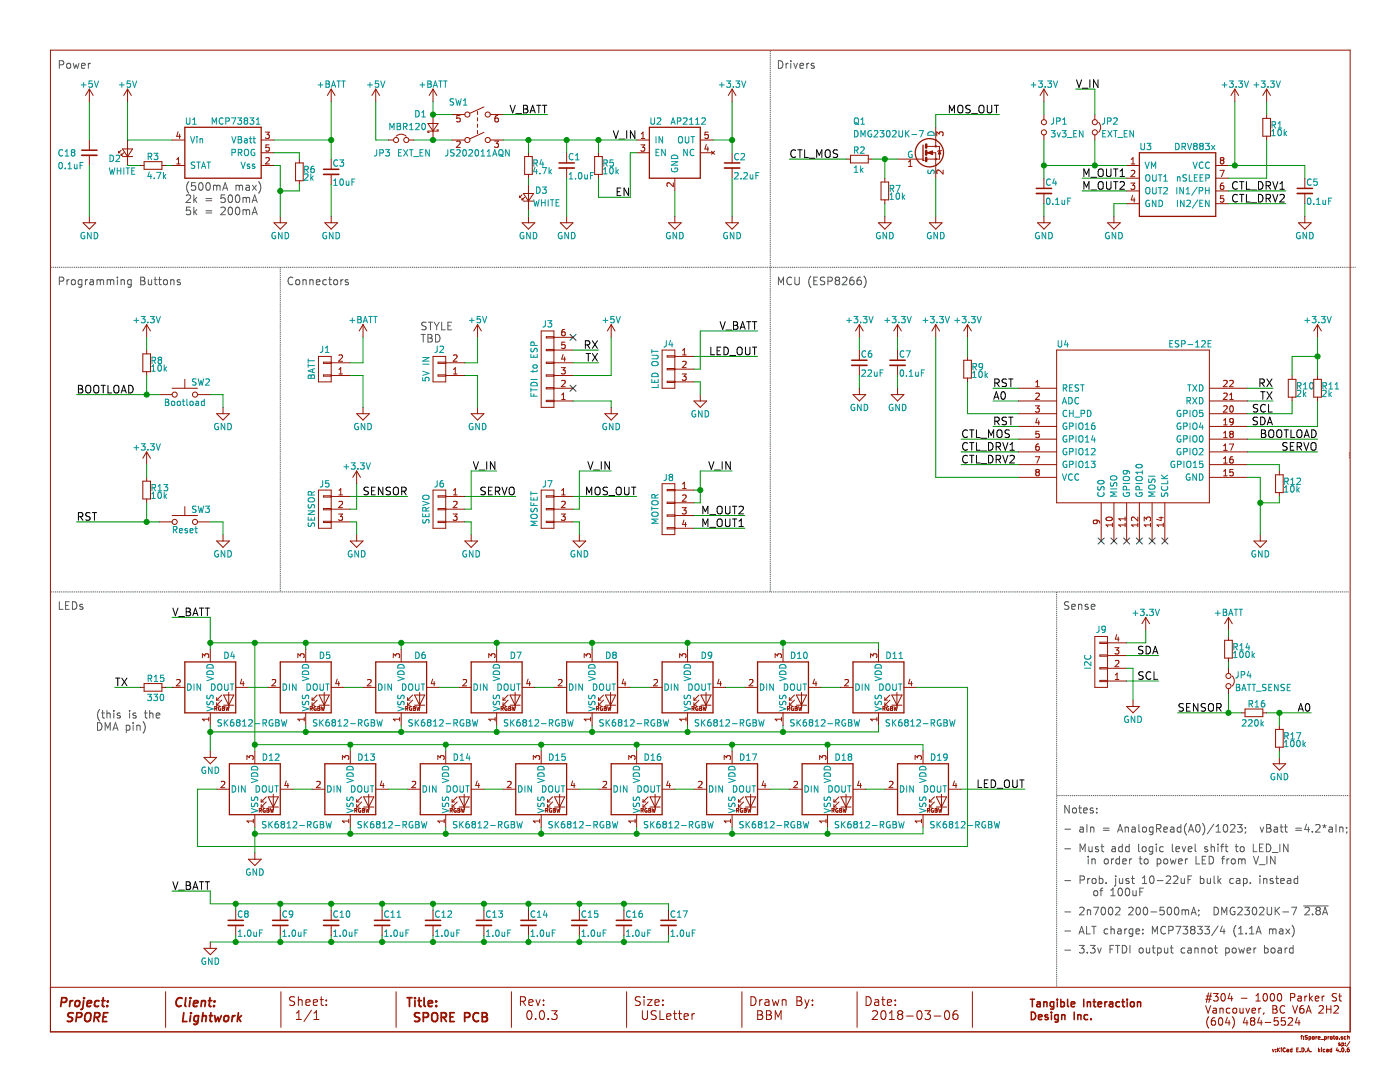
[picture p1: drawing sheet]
<svg xmlns="http://www.w3.org/2000/svg" width="279mm" height="216mm" viewBox="0 0 279 216" stroke-linecap="round" stroke-linejoin="round" font-family="sans-serif">
<g fill="none" stroke="#011996" stroke-width=".2">
<path d="M113.7 66.7l1.3 1.2M113.7 76.9l1.3 1.2M115 66.7l-1.3 1.2M115 76.9l-1.3 1.2M219.2 107.3l1.2 1.3M220.4 107.3l-1.2 1.3M221.7 107.3l1.2 1.3M222.9 107.3l-1.2 1.3M224.2 107.3l1.3 1.3M225.5 107.3l-1.3 1.3M226.8 107.3l1.2 1.3M228 107.3l-1.2 1.3"/>
<path d="M229.3 107.3l1.2 1.3M230.5 107.3l-1.2 1.3M231.9 107.3l1.2 1.3M233.1 107.3l-1.2 1.3"/>
</g>
<g fill="none" stroke="#981200" stroke-width=".2">
<path d="M10.1 10h259.3v195.9h-259.3zM17.8 17.8v2.5M17.8 17.8l-.7 1.2M17.8 17.8l.8 1.2M25.5 17.8l-.8 1.2M25.5 17.8v2.5M25.5 17.8l.7 1.2M66.1 17.8v2.5M66.1 17.8l-.8 1.2M66.1 17.8l.8 1.2M75 17.8l-.8 1.2M75 17.8v2.5"/>
<path d="M75 17.8l.7 1.2M86.4 17.8l-.7 1.2M86.4 17.8v2.5M86.4 17.8l.8 1.2M146.1 17.8v2.5M146.1 17.8l-.8 1.2M146.1 17.8l.8 1.2M208.3 17.8v2.5M208.3 17.8l-.7 1.2M208.3 17.8l.8 1.2M246.4 17.8l-.7 1.2M246.4 17.8v2.5"/>
<path d="M246.4 17.8l.8 1.2M252.8 17.8v2.5M252.8 17.8l-.8 1.2M252.8 17.8l.7 1.2M17.8 27.9v2.1M17.8 31v2M23.7 30.5h.2M23.7 30.2v.3M24.2 31h.2M24.2 30.7v.3M24.2 30l-.5 .5M24.4 31.2h2.1"/>
<path d="M24.4 29.7h2.1l-1 1.5zM24.7 30.5l-.5 .5M25.5 27.9v5.1M28 33h.8M28.8 32.3h3.5v1.5h-3.5zM32.3 33h.8M34.3 27.9h2.6M34.3 33h2.6M35.3 32.7h.7M35.3 31.8l.3-.4v1.3M35.5 26.3l-.2 .9h.7M35.8 26.8v.8"/>
<path d="M52.1 30.5h2.6M52.1 27.9h2.6M52.1 33h2.6M53 26.4h.8l-.5 .4 .4 .1v.6l-.2 .1-.5-.1M53 31.5l.5-.1 .3 .4-.8 .9h.8M53.7 28.9h-.6l-.1 .6 .2-.1 .5 .1v.5l-.2 .2-.5-.2M59 32.5h1.5v3.6h-1.5zM59.7 31.7v.8M59.7 36.1v.7M66.1 31.7v2.1M66.1 34.8v2M77.5 27.9h1"/>
<path d="M79.1 27.2a1.42 1.42 0 0 1 2 0M81.6 27.9h1M85.4 24.6h2l-1 1.6zM86.4 22.9v5M87.2 25.9h.2v.3h-2v.2h.3M90.2 27.9h2.6M90.2 22.9h2.6M91.1 28.2l.5-.1 .3 .4-.8 .9h.8M91.8 23.1h-.6l-.1 .5 .2-.1 .5 .1v.6l-.2 .1-.5-.1M95.3 22.2v.7M95.3 23.5v.6M95.3 24.8v.6"/>
<path d="M95.3 26v.7M96.6 26.4l-2.8 1.3M96.6 21.3l-2.8 1.3M97.8 27.9h2.6M97.8 22.9h2.6M98.7 28.1h.8l-.5 .5 .4 .1v.6l-.2 .1-.5-.1M99.3 23.1h-.3l-.2 .3v.7l.2 .2 .4-.1 .1-.4-.2-.2-.3-.1-.2 .3M103.7 39.1v.3M103.7 39.4h.2M104.2 39.6v.3M104.2 39.9h.3M104.2 38.9l-.5 .5"/>
<path d="M104.5 38.6h2l-1 1.5zM104.7 39.4l-.5 .5M104.7 31.2h1.5v3.6h-1.5zM105.5 30.5v.7M105.5 34.8v.8M105.5 36.8v5.1M113.1 30.5v2M113.1 33.5v2.1M118.7 31.2h1.5v3.6h-1.5zM119.4 30.5v.7M119.4 34.8v.8M127.1 30.5h2.5"/>
<path d="M127.1 27.9h2.5M127.9 28.9h.8l-.4 .5 .3 .1v.5l-.1 .2-.6-.2M128 26.7l.3-.3v1.2M128 27.6h.7M134.4 36.5v.8l-.9-.8-.4 .2 .1 .5M134.7 35.6v2.5M139.8 30.5h2.5M139.8 27.9h2.5M141 28.8l-.3 .9h.7M141.3 29.3v.9M141.3 26.4h-.6v.5l.1-.1 .5 .1v.6l-.1 .1-.5-.1M142 30.2l.6 .6"/>
<path d="M142.6 30.2l-.6 .6M146.1 30.5v2M146.1 33.5v2.1M169 31.7h.7M169.7 31h3.6v1.5h-3.6zM173.3 31.7h.7M175.8 36.3h1.5v3.6h-1.5zM176.6 35.6v.7M176.6 39.9v.7M179.1 31.7h5.1M181.3 33.2h.7M181.3 32.3l.4-.3v1.2"/>
<path d="M185 30.5h1.7v5.1M185 29.2h2.5v2.5h-2.5M186.7 33h.1M186.7 27.9h.1M186.7 31.7h.1M186.7 25.4v3.8M186.9 27.1v-.8l.5 .4 .1-.3h.6l.1 .1-.1 .6M187.9 30l-.8 .2M188.2 33.9v.8l-.9-.8-.4 .3 .2 .4M208.3 22.9v1M208.3 26.9v1M208.3 35.6v2"/>
<path d="M208.3 38.6v2M218.5 22.9v1M218.5 26.9v1M219.2 24.4a1.42 1.42 0 0 1 0 2M224.8 33h2.6M224.8 35.6h2.6M224.8 38.1h2.6M225.7 36.5h.8l-.5 .5 .4 .1v.6l-.2 .1-.5-.1M225.8 32.7h.7M225.8 31.8l.3-.4v1.3M225.8 34.1l.4-.1 .3 .3-.8 1h.8M226 39l-.2 .9h.7"/>
<path d="M226.3 39.5v.8M242.6 33h2.6M242.6 35.6h2.6M242.6 38.1h2.6M243.5 34h.8l-.5 1.3M243.8 32l-.3 .2 .1 .4 .2 .1h.2l.3-.2-.1-.4-.2-.1M243.8 32l-.3-.3 .3-.3 .4 .1 .1 .2-.3 .3M243.8 32h.2M244.1 36.5l-.3 .1-.2 .2-.1 .7 .3 .3 .4-.1 .1-.5-.2-.1-.3-.1-.3 .2M244.2 39.1h-.6l-.1 .5 .2-.1 .5 .1v.6l-.2 .1-.5-.1M252 23.6h1.5v3.6h-1.5zM252.8 22.9v.7"/>
<path d="M252.8 27.2v.7M260.4 35.6v2M260.4 38.6v2M16.6 44.4h2.5l-1.3 1.3zM17.8 43.2v1.2M54.7 44.4h2.5l-1.3 1.3zM55.9 43.2v1.2M64.8 44.4h2.6l-1.3 1.3zM66.1 43.2v1.2M104.2 44.4h2.5l-1.2 1.3zM104.5 40.1h2M105.5 43.2v1.2"/>
<path d="M111.8 44.4h2.6l-1.3 1.3zM113.1 43.2v1.2M133.4 44.4h2.5l-1.2 1.3zM134.7 43.2v1.2M144.8 44.4h2.6l-1.3 1.3zM146.1 43.2v1.2M175.3 44.4h2.6l-1.3 1.3zM176.6 43.2v1.2M185.5 44.4h2.5l-1.3 1.3zM186.7 43.2v1.2M207.1 44.4h2.5l-1.3 1.3zM208.3 43.2v1.2"/>
<path d="M221 44.4h2.6l-1.3 1.3zM222.3 43.2v1.2M224.8 40.6h2.6M242.6 40.6h2.6M259.1 44.4h2.6l-1.3 1.3zM260.4 43.2v1.2M28.5 70.6h1.5v3.6h-1.5zM29.3 64.8v2.5M29.3 69.8v.8M29.3 74.2v.7M29.3 64.8l-.8 1.2M29.3 64.8l.7 1.2"/>
<path d="M31.8 78.7h2.5M34.3 77.5h5.1M36.9 75.7v1.8M39.4 78.7h2.6M63.6 71.1h2.5v5.1h-2.5zM66.1 72.3h-1.5v.2h1.5M66.1 74.8h-1.5v.3h1.5M66.1 74.9h3.8M66.1 72.4h3.8M67.6 74.6h.8M67.6 73.7l.4-.3v1.2M67.6 70.9l.5-.1 .3 .4-.8 .9h.8"/>
<path d="M72.4 64.8v2.5M72.4 64.8l-.7 1.2M72.4 64.8l.8 1.2M86.4 71.1h2.6v5.1h-2.6zM89 72.3h-1.6v.2h1.6M89 74.8h-1.6v.3h1.6M89 74.9h3.8M89 72.4h3.8M90.5 74.6h.7M90.5 70.9l.5-.1 .2 .4-.8 .9h.8M90.5 73.7l.4-.3v1.2M95.3 64.8v2.5"/>
<path d="M95.3 64.8l-.8 1.2M95.3 64.8l.8 1.2M108 66h2.5v15.3h-2.5zM110.5 77.5h3.9M110.5 69.8h3.9M110.5 72.3h-1.5v.2h1.5M110.5 74.8h-1.5v.3h1.5M110.5 74.9h3.9M110.5 72.4h3.9M110.5 67.2h-1.5v.2h1.5M110.5 69.7h-1.5v.3h1.5M110.5 77.3h-1.5v.3h1.5"/>
<path d="M110.5 79.9h-1.5v.2h1.5M110.5 67.3h3.9M112 73.4h.8l-.4 .4 .4 .1v.6l-.2 .1-.6-.1M112.1 76l.5-.1 .2 .4-.8 .9h.8M112.1 79.7h.7M112.1 78.8l.4-.4v1.3M112.4 70.7l-.3 1h.8M112.7 65.7l-.4 .1-.2 .2v.8l.2 .2 .5-.1v-.5l-.1-.1-.4-.1-.2 .2M112.7 71.2v.9M112.8 68.3h-.7v.6l.2-.1 .5 .1v.5l-.2 .1-.5-.1M122 64.8v2.5M122 64.8l-.8 1.2"/>
<path d="M122 64.8l.7 1.2M132.1 69.8h2.6v7.7h-2.6zM134.7 71.1h3.8M134.7 76.2h3.8M134.7 71h-1.5v.2h1.5M134.7 73.5h-1.5v.3h1.5M134.7 76.1h-1.5v.2h1.5M134.7 73.7h3.8M136.1 74.6h.8l-.4 .5 .4 .1v.6l-.2 .1-.6-.1M136.2 70.8h.7M136.2 72.2l.5-.1 .2 .3-.8 1h.8M136.2 69.9l.4-.4v1.3"/>
<path d="M139.8 78.7v1.3M170.2 78.7h2.6l-1.3 1.3zM171.5 64.8v2.5M171.5 69.8v2.1M171.5 72.9v2M171.5 77.5v1.2M171.5 64.8l-.8 1.2M171.5 64.8l.8 1.2M177.9 78.7h2.5l-1.3 1.3zM179.1 64.8v2.5M179.1 69.8v2.1M179.1 72.9v2"/>
<path d="M179.1 77.5v1.2M179.1 64.8l-.7 1.2M179.1 64.8l.8 1.2M186.7 64.8l-.7 1.2M186.7 64.8v2.5M186.7 64.8l.8 1.2M192.3 71.9h1.6v3.5h-1.6zM193.1 64.8v2.5M193.1 71.1v.8M193.1 75.4v.8M193.1 64.8l-.8 1.2M193.1 64.8l.8 1.2"/>
<path d="M203.3 77.5h7.6M206.7 77.2h.7M206.7 76.3l.4-.4v1.3M206.7 78.5l.5-.1 .2 .4-.8 .9h.8M210.9 69.8h30.5v30.5h-30.5zM241.4 77.5h7.6M244.2 76l.5-.1 .2 .4-.8 .9h.8M244.2 78.5l.5-.1 .2 .4-.8 .9h.8M245.4 76l.5-.1 .2 .4-.8 .9h.8M245.4 79.7h.7M245.4 78.8l.4-.4v1.3M257.1 75.7h1.5v3.5h-1.5z"/>
<path d="M257.9 74.9v.8M257.9 79.2v.8M262.2 75.7h1.5v3.5h-1.5zM262.9 64.8v2.5M262.9 74.9v.8M262.9 79.2v.8M262.9 64.8l-.7 1.2M262.9 64.8l.8 1.2M28.5 96h1.5v3.6h-1.5zM29.3 90.2l-.8 1.2M29.3 90.2v2.5M29.3 95.2v.8"/>
<path d="M29.3 99.6v.7M29.3 90.2l.7 1.2M43.2 82.5h2.6l-1.3 1.3zM44.5 81.3v1.2M63.6 97.8h2.5v7.6h-2.5zM66.1 98.9h-1.5v.3h1.5M66.1 99.1h3.8M67.6 97.8l.4-.3v1.3M67.6 98.8h.8M71.2 82.5h2.5l-1.3 1.3zM71.2 94v2.5M71.2 94l-.8 1.2"/>
<path d="M71.2 94l.7 1.2M72.4 81.3v1.2M86.4 97.8h2.6v7.6h-2.6zM89 98.9h-1.6v.3h1.6M89 99.1h3.8M90.5 97.8l.4-.3v1.3M90.5 98.8h.7M94 82.5h2.6l-1.3 1.3zM95.3 81.3v1.2M108 97.8h2.5v7.6h-2.5zM110.5 80h3.9M110.5 98.9h-1.5v.3h1.5"/>
<path d="M110.5 99.1h3.9M112.1 97.8l.4-.3v1.3M112.1 98.8h.7M120.7 82.5h2.5l-1.2 1.3zM122 81.3v1.2M132.1 96.5h2.6v10.2h-2.6zM134.7 97.7h-1.5v.2h1.5M134.7 97.8h3.8M136.2 97.5h.7M136.2 96.6l.4-.4v1.3M136.2 98.9l.5-.1 .2 .3-.8 .9h.8M138.5 80h2.5l-1.2 1.3z"/>
<path d="M203.3 82.5h7.6M203.3 80h7.6M203.3 85.1h7.6M203.3 87.6h7.6M203.3 90.2h7.6M203.3 92.7h7.6M203.3 95.2h7.6M206.6 81h.8l-.4 .5 .4 .1v.5l-.2 .1-.6-.1M206.6 91.1h.9l-.6 1.3M206.9 94.2l-.2-.2 .2-.3 .5 .1v.2l-.2 .2M206.9 94.2l-.2 .3 .1 .3 .1 .1h.3l.2-.2v-.4l-.2-.1M206.9 94.2h.3"/>
<path d="M207 83.4l-.3 1h.8M207.3 88.6h-.4l-.1 .3-.1 .7 .2 .3 .5-.2v-.4l-.1-.2h-.4l-.2 .2M207.3 83.9v.9M207.4 86.1h-.6l-.1 .5 .2-.1 .5 .1v.6l-.2 .1-.5-.1M241.4 82.5h7.6M241.4 80h7.6M241.4 85.1h7.6M241.4 87.6h7.6M241.4 90.2h7.6M241.4 92.7h7.6M241.4 95.2h7.6M244.2 81.1l.5-.1 .2 .3-.8 .9h.8"/>
<path d="M244.2 87.3h.7M244.2 89.9h.7M244.2 94.9h.7M244.2 83.9l.4-.4v1.3M244.2 86.4l.4-.3v1.2M244.2 89l.4-.4v1.3M244.2 91.5l.4-.4v1.3M244.2 94l.4-.3v1.2M244.2 92.4h.7M244.2 84.8h.7M245.3 88.6h.9l-.6 1.3M245.5 81.1l.2-.1a.67 .67 0 0 1 .4 .6 .67 .67 0 0 1-.4 .6l-.3-.4z"/>
<path d="M245.6 86.6l-.2-.2 .2-.3 .5 .1v.2l-.2 .2M245.6 86.6l-.2 .2 .1 .4 .1 .1h.3l.2-.2v-.4l-.2-.1M245.6 86.6h.3M246 91.1l-.4 .1-.1 .2-.1 .8 .2 .2 .5-.1v-.5l-.1-.1-.4-.1-.2 .2M246.1 93.7h-.6l-.1 .6 .2-.1 .5 .1v.5l-.2 .1-.5-.1M246.1 84l-.2 .3h-.3l-.2-.3 .1-.4 .4-.1 .2 .2a.84 .84 0 0 1-.3 1.1h-.3M254.6 94.7h1.5v3.6h-1.5zM255.3 94v.7M255.3 98.3v.8M31.8 104.1h2.5M34.3 102.9h5.1M36.9 101.1v1.8"/>
<path d="M39.4 104.1h2.6M43.2 107.9h2.6l-1.3 1.3zM44.5 106.7v1.2M66.1 104.1h3.8M66.1 101.5h-1.5v.2h1.5M66.1 104h-1.5v.3h1.5M66.1 101.6h3.8M67.6 102.6h.8l-.5 .4 .4 .1v.6l-.2 .1-.5-.1M67.6 100.1l.5-.1 .3 .4-.8 .9h.8M69.9 107.9h2.5l-1.2 1.3zM71.2 106.7v1.2M89 104.1h3.8"/>
<path d="M89 101.5h-1.6v.2h1.6M89 104h-1.6v.3h1.6M89 101.6h3.8M90.4 102.6h.8l-.4 .4 .4 .1v.6l-.2 .1-.6-.1M90.5 100.1l.5-.1 .2 .4-.8 .9h.8M92.8 107.9h2.5l-1.3 1.3zM94 106.7v1.2M110.5 104.1h3.9M110.5 101.5h-1.5v.2h1.5M110.5 104h-1.5v.3h1.5M110.5 101.6h3.9M112 102.6h.8l-.4 .4 .4 .1v.6l-.2 .1-.6-.1"/>
<path d="M112.1 100.1l.5-.1 .2 .4-.8 .9h.8M114.4 107.9h2.5l-1.3 1.3zM115.6 106.7v1.2M134.7 102.9h3.8M134.7 100.3h3.8M134.7 105.3h-1.5v.2h1.5M134.7 100.2h-1.5v.3h1.5M134.7 102.7h-1.5v.3h1.5M134.7 105.4h3.8M136.1 101.3h.8l-.4 .5 .4 .1v.5l-.2 .2-.6-.2M136.5 103.8l-.3 .9h.8M136.8 104.2v.9"/>
<path d="M218.7 103.8l.3 .2v.3l-.3 .2-.5-.1v-.4l.2-.2a.84 .84 0 0 1 1.1 .3v.3M219.8 100.3v7.6M220.8 103.4a.76 .76 0 0 1 1.2 .2 .74 .74 0 0 1-1.3-.1zM222 104.4v.7M222 104.7h-1.3l.4 .4M222.3 100.3v7.6M224.5 104.7h-1.2l.3 .4M224.5 103.2v.7M224.5 104.4v.7M224.5 103.5h-1.2l.3 .4M224.8 100.3v7.6M227.1 104.7h-1.3l.4 .4"/>
<path d="M227.1 103.2v.8l-.9-.8-.4 .2 .1 .5M227.1 104.4v.7M227.4 100.3v7.6M228.4 104v-.8l.4 .4 .1-.4h.6l.1 .2-.1 .6M229.6 104.7h-1.2l.3 .4M229.6 104.4v.7M229.9 100.3v7.6M231.3 103.3h.9M231.7 103.1v.8l-.9-.3M232.2 104.7h-1.3l.3 .4M232.2 104.4v.7M232.5 100.3v7.6"/>
<path d="M250.2 107.9h2.6l-1.3 1.3zM251.5 106.7v1.2M28 137.2h.8M28.8 136.4h3.5v1.5h-3.5zM32.3 137.2h.8M34.3 137.2h2.6M35.3 135.7l.4-.1 .3 .3-.8 1h.8M40.4 131.2v-.7l.5 .4 .1-.4h.5l.2 .2-.2 .5M42 129.5v2.6M43.2 139.7h.5M43.2 139.2v.5M44.3 139.7l-1.1 1"/>
<path d="M44.3 138.7l-1.1 1M44.6 138.7h2.1l-1.1 2zM45.6 138.2v3M47 137.2h2.6M48.2 135.5l-.2 .9h.7M48.5 136v.9M53.4 137.2h2.5M54.3 135.7l.5-.1 .2 .3-.8 1h.8M59.4 131.2v-.7l.5 .4 .1-.4h.6l.1 .2-.1 .5M61 129.5v2.6M62.3 139.7h.5M62.3 139.2v.5"/>
<path d="M63.3 139.7l-1 1M63.3 138.7l-1 1M63.7 138.7h2l-1 2zM64.7 138.2v3M66.1 137.2h2.5M67.3 135.5l-.3 .9h.8M67.6 136v.9M72.4 137.2h2.6M73.4 135.7l.4-.1 .3 .3-.8 1h.8M78.5 131.2v-.7l.5 .4 .1-.4h.5l.2 .2-.2 .5M80.1 129.5v2.6M81.3 139.7h.5"/>
<path d="M81.3 139.2v.5M82.4 139.7l-1.1 1M82.4 138.7l-1.1 1M82.7 138.7h2.1l-1.1 2zM83.7 138.2v3M85.1 137.2h2.6M86.3 135.5l-.2 .9h.7M86.6 136v.9M91.5 137.2h2.5M92.4 135.7l.5-.1 .2 .3-.8 1h.8M97.5 131.2v-.7l.5 .4 .1-.4h.6l.1 .2-.1 .5M99.1 129.5v2.6"/>
<path d="M100.4 139.7h.5M100.4 139.2v.5M101.4 139.7l-1 1M101.4 138.7l-1 1M101.8 138.7h2l-1 2zM102.8 138.2v3M104.2 137.2h2.5M105.4 135.5l-.3 .9h.8M105.7 136v.9M110.5 137.2h2.6M111.5 135.7l.4-.1 .3 .3-.8 1h.8M116.6 131.2v-.7l.5 .4 .1-.4h.5l.2 .2-.2 .5"/>
<path d="M118.2 129.5v2.6M119.4 139.7h.5M119.4 139.2v.5M120.5 138.7l-1.1 1M120.5 139.7l-1.1 1M120.8 138.7h2.1l-1.1 2zM121.8 138.2v3M123.2 137.2h2.6M124.4 135.5l-.2 .9h.7M124.7 136v.9M129.6 137.2h2.5M130.5 135.7l.5-.1 .2 .3-.8 1h.8"/>
<path d="M135.6 131.2v-.7l.5 .4 .1-.4h.6l.1 .2-.1 .5M137.2 129.5v2.6M138.5 139.7h.5M138.5 139.2v.5M139.5 139.7l-1 1M139.5 138.7l-1 1M139.9 138.7h2l-1 2zM140.9 138.2v3M142.3 137.2h2.5M143.5 135.5l-.3 .9h.8M143.8 136v.9M148.6 137.2h2.6"/>
<path d="M149.6 135.7l.4-.1 .3 .3-.8 1h.8M154.7 131.2v-.7l.5 .4 .1-.4h.5l.2 .2-.2 .5M156.3 129.5v2.6M157.5 139.7h.5M157.5 139.2v.5M158.6 139.7l-1.1 1M158.6 138.7l-1.1 1M158.9 138.7h2.1l-1.1 2zM159.9 138.2v3M161.3 137.2h2.6M162.5 135.5l-.2 .9h.7M162.8 136v.9"/>
<path d="M167.7 137.2h2.5M168.6 135.7l.5-.1 .2 .3-.8 1h.8M173.7 131.2v-.7l.5 .4 .1-.4h.6l.1 .2-.1 .5M175.3 129.5v2.6M176.6 139.2v.5M176.6 139.7h.5M177.6 139.7l-1 1M177.6 138.7l-1 1M178 138.7h2l-1 2zM179 138.2v3M180.4 137.2h2.5M181.6 135.5l-.3 .9h.8"/>
<path d="M181.9 136v.9M218.5 127h2.5v10.2h-2.5zM221 128.1h-1.5v.3h1.5M221 130.7h-1.5v.2h1.5M221 133.2h-1.5v.3h1.5M221 135.8h-1.5v.2h1.5M221 135.9h3.8M221 133.3h3.8M221 130.8h3.8M221 128.3h3.8M222.5 129.2h.8l-.4 .5 .3 .1v.6l-.1 .1-.6-.1M222.6 135.6h.7"/>
<path d="M222.6 134.7l.3-.4v1.3M222.6 131.9l.5-.1 .2 .3-.8 .9h.8M222.9 126.6l-.3 .9h.7M223.2 127.1v.9M226.1 139.7v1.3M228.7 123.2l-.8 1.3M228.7 123.2v2.5M228.7 123.2l.7 1.3M244.4 127.8h1.5v3.5h-1.5zM245.2 123.2l-.8 1.3M245.2 123.2v2.5M245.2 127v.8"/>
<path d="M245.2 131.3v.8M245.2 133.3v1.1M245.2 137.4v1M245.2 123.2l.7 1.3M245.9 134.9a1.42 1.42 0 0 1 0 2M40.7 151.1h2.5l-1.2 1.3zM41.7 143.2v.7M41.7 143.5h-1.3l.3 .4M42 142.2v2.6M42 149.9v1.2M42.9 141.4h.3l.1-.4h-.4v.8M43 141.4l.3 .4"/>
<path d="M43.2 140.7h.5M43.2 140.2v.5M43.2 157.5h2.6M44 141a.35 .35 0 0 0-.4 .4 .35 .35 0 0 0 .4 .3v-.3h-.1M44.2 156l.4-.1 .3 .4-.8 .9h.8M44.4 141l.4 .1-.2 .3 .2 .1-.1 .3h-.3zM44.4 141.4h.2M44.6 140.7h2.1M45.1 141l.1 .8 .2-.6 .1 .6 .2-.8M49.3 151.6v-.8l.5 .4 .1-.4h.5l.2 .2-.2 .6M50.9 149.9v2.5M52.1 159.5v.5"/>
<path d="M53.1 159l-1 1M53.5 159h2.1l-1.1 2zM54.5 158.5v3M55.9 157.5h2.6M57.1 155.8l-.2 .9h.7M57.4 156.3v.9M60.7 143.5h-1.3l.4 .4M60.7 143.2v.7M61 142.2v2.6M61.9 141.4h.4v-.4h-.4v.8M62.1 141.4l.2 .4M62.3 140.7h.5"/>
<path d="M62.3 140.2v.5M62.3 157.5h2.5M63.1 141a.35 .35 0 0 0-.5 .4 .35 .35 0 0 0 .5 .3v-.3h-.1M63.2 156l.5-.1 .2 .4-.8 .9h.8M63.4 141.4h.3M63.7 140.7h2M63.8 141.3l-.1 .1M63.8 141.3v-.3h-.4v.8l.4-.1v-.3h-.1M63.8 141.3h.1M64.1 141l.2 .8 .1-.6 .2 .6 .2-.8M68.3 151.6v-.8l.5 .4 .1-.4h.6l.1 .2-.1 .6M69.9 149.9v2.5"/>
<path d="M71.2 159.5v.5M72.2 159l-1 1M72.6 159h2l-1 2zM73.6 158.5v3M75 157.5h2.5M76.2 155.8l-.3 .9h.8M76.5 156.3v.9M79.8 143.5h-1.3l.3 .4M79.8 143.2v.7M80.1 142.2v2.6M81 141.4h.3l.1-.4h-.4v.8M81.1 141.4l.3 .4"/>
<path d="M81.3 140.7h.5M81.3 140.2v.5M81.3 157.5h2.6M82.1 141a.35 .35 0 0 0-.4 .4 .35 .35 0 0 0 .4 .3v-.3h-.1M82.3 156l.4-.1 .3 .4-.8 .9h.8M82.5 141.4h.2M82.7 140.7h2.1M82.8 141.3l-.1 .1M82.8 141.3v-.3h-.3v.8l.4-.1v-.3h-.2M82.8 141.3h.1M83.2 141l.1 .8 .2-.6 .1 .6 .2-.8M87.4 151.6v-.8l.5 .4 .1-.4h.5l.2 .2-.2 .6"/>
<path d="M89 149.9v2.5M90.2 159.5v.5M91.2 159l-1 1M91.6 159h2.1l-1.1 2zM92.6 158.5v3M94 157.5h2.6M95.2 155.8l-.2 .9h.7M95.5 156.3v.9M98.8 143.5h-1.3l.4 .4M98.8 143.2v.7M99.1 142.2v2.6M100 141.4h.4v-.4h-.4v.8"/>
<path d="M100.2 141.4l.2 .4M100.4 140.7h.5M100.4 140.2v.5M100.4 157.5h2.5M101.1 141.4h.1v.3M101.2 141a.35 .35 0 0 0-.5 .4 .35 .35 0 0 0 .5 .3M101.2 141.7h.1M101.3 156l.5-.1 .2 .4-.8 .9h.8M101.5 141.4h.3M101.8 140.7h2M101.9 141.3l-.1 .1M101.9 141.3v-.3h-.4v.8l.4-.1v-.3h-.1"/>
<path d="M101.9 141.3h.1M102.2 141l.2 .8 .1-.6 .2 .6 .2-.8M106.4 151.6v-.8l.5 .4 .1-.4h.6l.1 .2-.1 .6M108 149.9v2.5M109.3 159.5v.5M110.3 159l-1 1M110.7 159h2l-1 2zM111.7 158.5v3M113.1 157.5h2.5M114.3 155.8l-.3 .9h.8M114.6 156.3v.9M117.9 143.5h-1.3l.3 .4"/>
<path d="M117.9 143.2v.7M118.2 142.2v2.6M119.1 141.4h.3l.1-.4h-.4v.8M119.2 141.4l.3 .4M119.4 140.7h.5M119.4 140.2v.5M119.4 157.5h2.6M120.1 141.4h.1v.3M120.2 141a.35 .35 0 0 0-.4 .4 .35 .35 0 0 0 .4 .3M120.2 141.7h.1M120.4 156l.4-.1 .3 .4-.8 .9h.8M120.6 141l.4 .1-.2 .3 .2 .1-.1 .3h-.3z"/>
<path d="M120.6 141.4h.2M120.8 140.7h2.1M121.3 141l.1 .8 .2-.6 .1 .6 .2-.8M125.5 151.6v-.8l.5 .4 .1-.4h.5l.2 .2-.2 .6M127.1 149.9v2.5M128.3 159.5v.5M129.3 159l-1 1M129.7 159h2.1l-1.1 2zM130.7 158.5v3M132.1 157.5h2.6M133.3 155.8l-.2 .9h.7M133.6 156.3v.9"/>
<path d="M136.9 143.5h-1.3l.4 .4M136.9 143.2v.7M137.2 142.2v2.6M138.1 141.4h.4v-.4h-.4v.8M138.3 141.4l.2 .4M138.5 140.7h.5M138.5 140.2v.5M138.5 157.5h2.5M139.3 141a.35 .35 0 0 0-.5 .4 .35 .35 0 0 0 .5 .3v-.3h-.1M139.4 156l.5-.1 .2 .4-.8 .9h.8M139.6 141l.4 .1-.1 .3 .2 .1-.2 .3h-.3zM139.6 141.4h.3"/>
<path d="M139.9 140.7h2M140.3 141l.2 .8 .1-.6 .2 .6 .2-.8M144.5 151.6v-.8l.5 .4 .1-.4h.6l.1 .2-.1 .6M146.1 149.9v2.5M147.4 159.5v.5M148.4 159l-1 1M148.8 159h2l-1 2zM149.8 158.5v3M151.2 157.5h2.5M152.4 155.8l-.3 .9h.8M152.7 156.3v.9M156 143.5h-1.3l.3 .4"/>
<path d="M156 143.2v.7M156.3 142.2v2.6M157.2 141.4h.3l.1-.4h-.4v.8M157.3 141.4l.3 .4M157.5 140.7h.5M157.5 140.2v.5M157.5 157.5h2.6M158.3 141a.35 .35 0 0 0-.4 .4 .35 .35 0 0 0 .4 .3v-.3h-.1M158.5 156l.4-.1 .3 .4-.8 .9h.8M158.7 141l.4 .1-.2 .3 .2 .1-.1 .3h-.3zM158.7 141.4h.2M158.9 140.7h2.1"/>
<path d="M159.4 141l.1 .8 .2-.6 .1 .6 .2-.8M163.6 151.6v-.8l.5 .4 .1-.4h.5l.2 .2-.2 .6M165.2 149.9v2.5M166.4 159.5v.5M167.4 159l-1 1M167.8 159h2.1l-1.1 2zM168.8 158.5v3M170.2 157.5h2.6M171.4 155.8l-.2 .9h.7M171.7 156.3v.9M175 143.5h-1.3l.4 .4M175 143.2v.7"/>
<path d="M175.3 142.2v2.6M176.2 141.4h.4v-.4h-.4v.8M176.4 141.4l.2 .4M176.6 140.2v.5M176.6 140.7h.5M176.6 157.5h2.5M177.4 141a.35 .35 0 0 0-.5 .4 .35 .35 0 0 0 .5 .3v-.3h-.1M177.5 156l.5-.1 .2 .4-.8 .9h.8M177.7 141.4h.3M178 140.7h2M178.1 141.3l-.1 .1M178.1 141.3v-.3h-.4v.8l.4-.1v-.3h-.1"/>
<path d="M178.1 141.3h.1M178.4 141l.2 .8 .1-.6 .2 .6 .2-.8M182.6 151.6v-.8l.5 .4 .1-.4h.6l.1 .2-.1 .6M184.2 149.9v2.5M185.5 159.5v.5M186.5 159l-1 1M186.9 159h2l-1 2zM187.9 158.5v3M189.3 157.5h2.5M190.5 155.8l-.3 .9h.8M190.8 156.3v.9M224.8 141h2.6l-1.3 1.2z"/>
<path d="M247.7 142.2h.8M248.5 141.5h3.5v1.5h-3.5zM252 142.2h.8M254.1 152.4h2.5l-1.3 1.3zM254.6 145.5h1.5v3.6h-1.5zM255.3 144.8v.7M255.3 149.1v.8M255.3 151.1v1.3M49.6 171.4h2.5l-1.2 1.3zM50.6 163.5v.7M50.6 163.8h-1.3l.3 .4M50.9 162.6v2.5"/>
<path d="M50.9 170.2v1.2M51.7 161.7h.4l.1-.3-.5-.1v.8M51.9 161.7l.3 .4M52.1 161h.5M52.1 160h.5M52.1 160.5v.5M52.8 161.7h.1v.3M52.9 161.3a.35 .35 0 0 0-.4 .4 .35 .35 0 0 0 .4 .3M52.9 162h.1M53.1 160l-1 1M53.3 161.3l.4 .1-.2 .3 .2 .1-.1 .3h-.3zM53.3 161.7h.2"/>
<path d="M53.5 161h2.1M54 161.3l.1 .8 .2-.6 .1 .6 .2-.8M69.6 163.8h-1.3l.4 .4M69.6 163.5v.7M69.9 162.6v2.5M70.8 161.7h.4v-.3l-.4-.1v.8M71 161.7l.2 .4M71.2 161h.5M71.2 160h.5M71.2 160.5v.5M72 161.3a.35 .35 0 0 0-.5 .4 .35 .35 0 0 0 .5 .3v-.3h-.1M72.2 160l-1 1"/>
<path d="M72.3 161.3l.4 .1-.1 .3 .2 .1-.2 .3h-.3zM72.3 161.7h.3M72.6 161h2M73 161.3l.2 .8 .1-.6 .2 .6 .2-.8M88.7 163.8h-1.3l.3 .4M88.7 163.5v.7M89 162.6v2.5M89.8 161.7h.4l.1-.3-.5-.1v.8M90 161.7l.3 .4M90.2 161h.5M90.2 160h.5M90.2 160.5v.5"/>
<path d="M91 161.3a.35 .35 0 0 0-.4 .4 .35 .35 0 0 0 .4 .3v-.3h-.1M91.2 160l-1 1M91.4 161.7h.2M91.6 161h2.1M91.7 161.3h-.3v.8l.4-.1v-.3h-.2M91.7 161.3v.1M91.7 161.6l-.1 .1M91.7 161.4v.2M91.7 161.6h.1M92.1 161.3l.1 .8 .2-.6 .1 .6 .2-.8M107.7 163.8h-1.3l.4 .4M107.7 163.5v.7"/>
<path d="M108 162.6v2.5M108.9 161.7h.4v-.3l-.4-.1v.8M109.1 161.7l.2 .4M109.3 161h.5M109.3 160h.5M109.3 160.5v.5M110.1 161.3a.35 .35 0 0 0-.5 .4 .35 .35 0 0 0 .5 .3v-.3h-.1M110.3 160l-1 1M110.4 161.7h.3M110.7 161h2M110.7 161.3h-.3v.8l.4-.1v-.3h-.1M110.7 161.3l.1 .1"/>
<path d="M110.7 161.6v.1M110.8 161.4v.2M110.8 161.6h-.1M111.1 161.3l.2 .8 .1-.6 .2 .6 .2-.8M126.8 163.8h-1.3l.3 .4M126.8 163.5v.7M127.1 162.6v2.5M127.9 161.7h.4l.1-.3-.5-.1v.8M128.1 161.7l.3 .4M128.3 161h.5M128.3 160h.5M128.3 160.5v.5"/>
<path d="M129 161.7h.1v.3M129.1 161.3a.35 .35 0 0 0-.4 .4 .35 .35 0 0 0 .4 .3M129.1 162h.1M129.3 160l-1 1M129.5 161.7h.2M129.7 161h2.1M129.8 161.3h-.3v.8l.4-.1v-.3h-.2M129.8 161.3v.1M129.8 161.6l-.1 .1M129.8 161.4v.2M129.8 161.6h.1M130.2 161.3l.1 .8 .2-.6 .1 .6 .2-.8"/>
<path d="M145.8 163.8h-1.3l.4 .4M145.8 163.5v.7M146.1 162.6v2.5M147 161.7h.4v-.3l-.4-.1v.8M147.2 161.7l.2 .4M147.4 161h.5M147.4 160h.5M147.4 160.5v.5M148.1 161.7h.1v.3M148.2 161.3a.35 .35 0 0 0-.5 .4 .35 .35 0 0 0 .5 .3M148.2 162h.1M148.4 160l-1 1"/>
<path d="M148.5 161.3l.4 .1-.1 .3 .2 .1-.2 .3h-.3zM148.5 161.7h.3M148.8 161h2M149.2 161.3l.2 .8 .1-.6 .2 .6 .2-.8M164.9 163.8h-1.3l.3 .4M164.9 163.5v.7M165.2 162.6v2.5M166 161.7h.4l.1-.3-.5-.1v.8M166.2 161.7l.3 .4M166.4 161h.5M166.4 160h.5M166.4 160.5v.5"/>
<path d="M167.2 161.3a.35 .35 0 0 0-.4 .4 .35 .35 0 0 0 .4 .3v-.3h-.1M167.4 160l-1 1M167.6 161.3l.4 .1-.2 .3 .2 .1-.1 .3h-.3zM167.6 161.7h.2M167.8 161h2.1M168.3 161.3l.1 .8 .2-.6 .1 .6 .2-.8M183.9 163.8h-1.3l.4 .4M183.9 163.5v.7M184.2 162.6v2.5M185.1 161.7h.4v-.3l-.4-.1v.8M185.3 161.7l.2 .4M185.5 161h.5"/>
<path d="M185.5 160h.5M185.5 160.5v.5M186.3 161.3a.35 .35 0 0 0-.5 .4 .35 .35 0 0 0 .5 .3v-.3h-.1M186.5 160l-1 1M186.6 161.3l.4 .1-.1 .3 .2 .1-.2 .3h-.3zM186.6 161.7h.3M186.9 161h2M187.3 161.3l.2 .8 .1-.6 .2 .6 .2-.8M10.1 197h259.3M33.1 197.9v7.1M40.7 189.2h2.5l-1.2 1.3zM42 188v1.2"/>
<path d="M47 181.6v2M47 184.7v2M55.9 181.6v2M55.9 184.7v2M56.1 197.9v7.1M58.8 199a.78 .78 0 0 0-.9 0v.5l.7 .4 .2 .4-.3 .3-.7-.1M59.5 199.6l.3-.1h.4l.1 1.1M59.5 198.9v1.7M63.9 199.5h.6M64.1 198.9v1.5l.4 .2M65.1 199.5v.2M65.1 199.5l.1 .1-.1 .1"/>
<path d="M66.1 181.6v2M66.1 184.7v2M76.3 181.6v2M76.3 184.7v2M79.1 197.9v7.1M86.4 181.6v2M86.4 184.7v2M96.6 181.6v2M96.6 184.7v2M102.1 197.9v7.1M103.9 199.8h.7l.3-.3a.44 .44 0 0 0-.3-.6h-.7v1.7M104.3 199.8l.6 .8"/>
<path d="M105.5 181.6v2M105.5 184.7v2M107 199.5l.4 1.1 .4-1.1M108.5 199.5v.2M108.5 199.5l.1 .1-.1 .1M115.6 181.6v2M115.6 184.7v2M124.5 181.6v2M124.5 184.7v2M125 197.9v7.1M127.8 199a.78 .78 0 0 0-.9 0v.5l.7 .4 .2 .4-.4 .3-.6-.1M128.5 198.9v.1"/>
<path d="M128.5 199.5v1.1M128.5 198.9l.1 .1h-.1M129.2 199.5h.9l-.9 1.1h.9M132.3 199.5v.2M132.3 199.5l.1 .1-.1 .1M133.4 181.6v2M133.4 184.7v2M148.1 197.9v7.1M149.9 198.9a.89 .89 0 0 1 1 .9 .89 .89 0 0 1-1 .8zM151.6 199.5v1.1M152.1 199.5h-.3l-.2 .3M152.7 199.5h.7l.1 1.1"/>
<path d="M153.5 199.9h-.6a.35 .35 0 0 0-.3 .4 .35 .35 0 0 0 .3 .3l.6-.1M154.1 199.5l.4 1.1 .3-.8 .3 .8 .4-1.1M156.1 199.6l.3-.1h.4l.1 1.1M156.1 199.5v1.1M159 198.9h.6l.4 .3-.1 .3-.3 .2 .4 .2 .1 .4-.4 .3h-.7zM159 199.7h.6M160.6 199.5l.4 1.1M161.5 199.5l-.5 1.1M162.1 199.5v.2M162.1 199.5l.1 .1-.1 .1M171 197.9v7.1M172.9 198.9a.89 .89 0 0 1 1 .9 .89 .89 0 0 1-1 .8z"/>
<path d="M174.6 199.5h.7l.1 1.1M175.4 199.9h-.6a.35 .35 0 0 0-.3 .4 .35 .35 0 0 0 .3 .3l.6-.1M176 199.5h.6M176.2 198.9v1.5l.4 .2M178.7 199.5v.2M178.7 199.5l.1 .1-.1 .1M194.1 197.9v7.1M240.6 199.4h1.1M240.7 198.8h1.1M241.2 198.1l-.5 1.9M241.7 198.1l-.4 1.9M242.2 198.2h.9l-.5 .6 .4 .2v.6l-.2 .1-.6-.1"/>
<path d="M243.8 198.4l.2-.2a.8 .8 0 0 1 .5 .8 .8 .8 0 0 1-.5 .7l-.2-.1-.1-.4zM245.4 198.2l-.3 1.1h.9M245.8 198.8v.9M247.7 199.2h1.2M250.7 199.7h.8M250.7 198.7l.4-.5v1.5M252.2 198.4l.2-.2a.8 .8 0 0 1 .6 .8 .8 .8 0 0 1-.6 .7l-.2-.1-.1-.4zM253.7 198.4l.2-.2a.8 .8 0 0 1 .5 .8 .8 .8 0 0 1-.5 .7l-.2-.1-.2-.4zM255.1 198.4l.2-.2a.8 .8 0 0 1 .5 .8 .8 .8 0 0 1-.5 .7l-.2-.1-.2-.4zM257.6 199h.7l.1-.2-.1-.4-.2-.2h-.5v1.5M259.1 198.8h.5l.1 .9M259.7 199.1l-.5 .1-.2 .2 .2 .3h.5"/>
<path d="M260.4 198.8v.9M260.8 198.8l-.4 .2M261.3 198.2v1.5M261.5 199.2l.4 .5M261.9 198.8l-.6 .5M262.5 199.3l.7-.2-.1-.3h-.4l-.2 .2 .1 .7h.5M263.9 198.8v.9M264.3 198.8l-.4 .2M266.7 198.3l-.6-.1-.2 .3v.3l.8 .4v.4l-.2 .1h-.6M267.2 198.8h.5M267.4 198.2v1.3l.3 .2M59.1 203.4h1.1"/>
<path d="M59.1 202.2l.5-.5v1.7M61 200.1l.9-.2-.1-.4h-.5l-.3 .2 .1 .8 .2 .1 .5-.1M62.2 201.6l-1.5 2.2M62.5 200.1l.9-.2-.1-.4h-.5l-.3 .2 .1 .8 .2 .1 .5-.1M62.6 203.4h1.1M62.6 202.2l.6-.5v1.7M65.1 200.5h.1l-.1 .1M65.1 200.5v.1M105.3 201.8l.3-.1a.95 .95 0 0 1 .3 1.6l-.3 .1-.4-.3-.1-.8zM105.5 200.1l.9-.2-.1-.4h-.5l-.3 .2 .1 .8 .2 .1 .5-.1M106.9 203.3h.1l-.1 .1M106.9 203.3v.1"/>
<path d="M107.9 201.8l.2-.1a.95 .95 0 0 1 .3 1.6l-.3 .1a1.16 1.16 0 0 1-.2-1.6zM108.5 200.5h.1l-.1 .1M108.5 200.5v.1M109.4 203.3h.1l-.1 .1M109.4 203.3v.1M110.1 201.7h1.1l-.6 .6 .4 .1 .2 .3-.1 .6-.3 .1h-.5l-.2-.1M128.2 201.7v1.4l.4 .3h.3l.3-.3v-1.4M130.7 200.1l.9-.2-.1-.4h-.5l-.3 .2 .1 .8 .2 .1 .5-.1M131 201.8a.78 .78 0 0 0-1 0v.5l.8 .4 .2 .4-.4 .3-.6-.1M131.7 201.7v1.7h.8M132.3 200.5h.1l-.1 .1M132.3 200.5v.1"/>
<path d="M133.1 202.8l.8-.1-.1-.4h-.5l-.2 .2v.8l.2 .1 .5-.1M134.4 202.3h.7M134.6 201.7v1.5l.5 .2M135.4 202.3h.6M135.6 201.7v1.5l.4 .2M136.5 202.8l.9-.1-.1-.4h-.5l-.3 .2 .1 .8 .2 .1 .5-.1M138.1 202.3v1.1M138.6 202.3h-.3l-.2 .3M151.2 201.7h.6l.4 .3-.1 .3-.3 .2 .4 .2v.4l-.3 .3h-.7zM151.2 202.5h.6M153 201.7h.5l.4 .3-.1 .3-.3 .2 .4 .2 .1 .4-.3 .3h-.7zM153 202.5h.5"/>
<path d="M154.7 203.4v-1.7l.6 1.2 .6-1.2v1.7M161 200.6l-.1 .4-.3 .2M162.1 200.5h.1l-.1 .1M162.1 200.5v.1M174.1 201.8l.7-.1 .2 .1 .1 .4-1.1 1.2h1.1M176.1 201.8l.1-.1a.95 .95 0 0 1 .4 1.6l-.4 .1a1.16 1.16 0 0 1-.1-1.6zM177.1 200.1l.8-.2v-.4h-.6l-.2 .2 .1 .8 .1 .1 .6-.1M177.5 203.4h1M177.5 202.2l.5-.5v1.7M178.7 200.5h.1l-.1 .1M178.7 200.5v.1M179.5 202.4l-.3-.3v-.3l.3-.1 .5 .1 .2 .2-.4 .4"/>
<path d="M179.5 202.4l-.3 .3v.4l.3 .3h.3l.4-.3v-.4l-.4-.3M179.5 202.4h.3M180.9 202.7h1.4M183.2 201.8l.2-.1a.95 .95 0 0 1 .3 1.6l-.3 .1-.3-.3-.1-.8zM184.6 201.7h1.1l-.6 .6 .4 .1 .2 .3-.1 .6-.3 .1h-.5l-.2-.1M186.4 202.7h1.4M188.7 201.8l.2-.1a.95 .95 0 0 1 .4 1.6l-.4 .1-.3-.3-.1-.8zM191 201.7a.68 .68 0 0 0-.8 .7v.7l.2 .2 .4 .1 .4-.3v-.4l-.4-.4h-.3l-.3 .4M240.6 200.7l.5 1.5 .5-1.5M241.3 202.9a1.71 1.71 0 0 0 0 2.3M242.1 201.2h.6l.1 1M242.4 203.1h-.4a1.11 1.11 0 0 0-.1 1.4l.4 .1 .2-.2 .1-.5-.3-.2h-.4l-.2 .2"/>
<path d="M242.8 201.5l-.5 .1-.3 .2 .3 .4 .5-.1M243.3 203.2l.2-.1a.8 .8 0 0 1 .5 .7 .8 .8 0 0 1-.5 .8l-.2-.2-.1-.4zM243.5 201.3l.2-.1h.3l.1 1M243.5 201.2v1M244.9 203l-.3 1.1h.9M245.3 203.6v1M245.4 201.2h-.4l-.3 .2 .1 .6 .2 .2 .4-.1M245.9 202.9a1.71 1.71 0 0 1 0 2.3M246.1 201.3l.2-.1 .4 .1 .1 .6-.1 .2-.4 .1-.2-.2zM247.5 201.2v.9l.4 .1 .2-.2M248.1 201.2v1M248.5 203l-.4 1.1h1"/>
<path d="M248.6 201.2l.4 1 .4-1M248.8 203.6v1M249.8 203.7l-.2 .3v.4l.2 .2h.3l.3-.3v-.3l-.3-.3M249.8 203.7l-.2-.3 .2-.3h.3l.3 .3-.3 .3M249.8 203.7h.3M249.9 201.7l.7-.2-.1-.3h-.4l-.2 .2v.7h.6M251.2 201.2v1M251.3 203l-.3 1.1h.9M251.7 201.2l-.5 .2M251.7 203.6v1M252.3 202.1l-.2 .3M252.5 204h1.1"/>
<path d="M253.9 209.4l.2 .5 .2-.5M254 200.7h.5l.3 .2-.1 .3-.2 .2 .3 .1 .1 .4-.3 .3h-.6zM254 201.4h.5M254.6 209.8v.1M254.6 209.4v.1M254.9 209.1v.8M255 209.4l.4 .5M255 203.1h-.7v.7l.2-.1h.5l.1 .2-.1 .5-.2 .2-.5-.2M255.4 209.1l-.5 .4M255.7 209.1v.1M255.7 209.2h.1M255.7 209.4v.5"/>
<path d="M256.4 200.8a.71 .71 0 0 0-1 .5 .71 .71 0 0 0 .7 .9l.3-.2M256.5 203.1h-.7l-.1 .7 .2-.1h.5l.1 .2v.5l-.2 .2-.6-.2M256.5 209.2a.34 .34 0 0 0-.5 .3 .34 .34 0 0 0 .5 .3M256.8 209.4h.3l.1 .5M257.1 203.2l.6-.1 .3 .4-1 1.1h1M257.2 209.5l-.4 .2 .1 .2 .3-.1M257.8 209.1v.8M257.8 209.4l-.3 .1v.3h.3M258 200.7l.5 1.5 .5-1.5M258.8 209.5h.2M258.9 203l-.4 1.1h1M259.1 209.1h-.3v.8h.3"/>
<path d="M259.2 203.6v1M259.5 209.8v.1M259.6 206.9h.3M259.8 209.1a.38 .38 0 0 1 .5 .4 .38 .38 0 0 1-.5 .4zM259.9 206.6l-.2 .1v.7M260.1 200.7h-.4a1.11 1.11 0 0 0-.2 1.4l.5 .1 .2-.2 .1-.5-.3-.3-.5 .1-.1 .2M260.1 206.9h.1M260.2 207.3h.1M260.2 207.3h-.1M260.2 206.9h-.1M260.5 207.3h.3M260.6 209.8v.1"/>
<path d="M260.7 202.2l.5-1.5 .5 1.5M260.8 201.7h.7M260.8 209.9l.3-.8 .2 .8M260.8 207l.1 .1M260.9 207.3h-.1M260.9 207.1v.2M260.9 209.7h.4M260.9 206.6l-.4 .1 .3 .3M261.2 206.9l.4 .1-.1 .3h-.3M261.2 206.9v.7M261.6 209.8v.1M262.2 206.9l-.3 .1v.3h.3"/>
<path d="M262.2 206.9h.1M262.3 206.9v.4M262.3 207.3h-.1M262.6 206.9v.5M262.7 206.9l-.1 .1M262.7 206.9h.1M262.8 206.9h-.1M263.1 207.1l.3-.1v-.1l-.3 .1v.3h.3M263.1 209.1v.8M263.2 209.6l.2 .3M263.3 200.8l.5-.1 .3 .4-.9 1.1h.9M263.4 209.4l-.3 .3"/>
<path d="M263.6 207.4h.6M263.7 209.1v.1M263.7 209.4v.5M264.3 206.9l.4 .1-.1 .3h-.3M264.3 206.9v.7M264.4 209.4l-.3 .1v.3h.3M264.7 209.4h.4v.5M264.7 200.7v1.5M264.7 201.4h.9M265 206.9v.5M265.1 209.5l-.4 .2 .1 .2 .3-.1M265.1 206.9l-.1 .1"/>
<path d="M265.1 206.9h.1M265.3 206.9h-.2M265.6 200.7v1.5M265.8 209.4l-.4 .1v.3h.4M265.8 209.1v.8M265.8 206.9h.1M265.8 206.9l-.3 .1v.3h.3M265.8 206.9v.4M265.8 207.3h.1M266.1 206.9h.3M266.2 206.6v.6l.2 .2M266.2 200.8l.6-.1 .3 .4-.9 1.1h.9"/>
<path d="M266.6 206.9h.4l-.1 .5-.3-.1zM266.9 209.1l-.2 .5h.4M267 209.4v.5M267.2 208.3l.3 .2M267.2 208.2v.1M267.3 207.3v.1M267.4 209.8v.1M267.4 208.2h-.2M267.5 208.5l-.3 .1M267.5 208.5h.1M267.8 208.1v.8M267.8 208.2l.4 .1-.1 .3h-.3"/>
<path d="M267.9 209.1h.2l.1 .3-.2 .5a.42 .42 0 0 1-.3-.3 .42 .42 0 0 1 .2-.5zM267.9 206.9l-.3 .1 .4 .2-.4 .1M268.1 209.1v.1M268.5 208.6h.1M268.5 208.2h.1M268.5 209.8v.1M268.6 206.9l-.3 .1v.3h.3M268.9 206.9h.3l.1 .5M268.9 206.6v.8M269 209.2l-.1 .6 .2 .1 .2-.2-.1-.3h-.2l-.1 .1M269 209.1v.1M269.2 209.1h-.2"/>
<path d="M269.4 207.8l-.7 1"/>
<circle cx="79.1" cy="27.9" r=".51"/>
<circle cx="81.1" cy="27.9" r=".51"/>
<circle cx="93.3" cy="27.9" r=".51"/>
<circle cx="93.3" cy="22.9" r=".51"/>
<circle cx="97.3" cy="27.9" r=".51"/>
<circle cx="97.3" cy="22.9" r=".51"/>
<circle cx="186.7" cy="29.2" r=".13"/>
<circle cx="186.7" cy="31.8" r=".13"/>
<circle cx="208.3" cy="26.4" r=".51"/>
<circle cx="208.3" cy="24.4" r=".51"/>
<circle cx="218.5" cy="26.4" r=".51"/>
<circle cx="218.5" cy="24.4" r=".51"/>
<circle cx="34.9" cy="78.7" r=".51"/>
<circle cx="38.9" cy="78.7" r=".51"/>
<circle cx="34.9" cy="104.1" r=".51"/>
<circle cx="38.9" cy="104.1" r=".51"/>
<circle cx="245.2" cy="134.9" r=".51"/>
<circle cx="245.2" cy="136.9" r=".51"/>
</g>
<g fill="none" stroke="#009596" stroke-width=".2">
<path d="M16.2 16.9h1M16.7 16.5v.9M18.4 16.2h-.6l-.1 .5 .2-.1 .5 .1v.6l-.2 .1-.5-.1M18.8 16.2l.4 1.2 .5-1.2M23.8 16.9h1M24.3 16.5v.9M26 16.2h-.6v.5l.1-.1 .5 .1v.6l-.2 .1-.4-.1M26.4 16.2l.5 1.2 .4-1.2M63.5 16.9h.9M64 16.5v.9M65.1 16.2h.4l.2 .2-.2 .3 .2 .2 .1 .3-.3 .2h-.4zM65.1 16.7h.4"/>
<path d="M66.1 17.4l.5-1.2 .4 1.2M66.3 17h.6M67.2 16.2h.8M67.6 16.2v1.2M68.2 16.2h.7M68.6 16.2v1.2M73.4 16.9h.9M73.8 16.5v.9M75.5 16.2h-.6v.5l.2-.1 .4 .1v.6l-.1 .1-.5-.1M76 16.2l.4 1.2 .4-1.2M83.8 16.9h1M84.3 16.5v.9"/>
<path d="M85.4 16.2h.4l.2 .2-.2 .3 .2 .2 .1 .3-.2 .2h-.5zM85.4 16.7h.4M86.5 17.4l.4-1.2 .4 1.2M86.6 17h.6M87.6 16.2h.7M87.9 16.2v1.2M88.5 16.2h.7M88.9 16.2v1.2M90.5 19.8h-.6v.4l.5 .2 .1 .3-.2 .3-.5-.1M91 19.7l.3 1.3 .2-.9 .3 .9 .3-1.3M143.6 16.9h.9M144 16.5v.9"/>
<path d="M145 16.2h.8l-.4 .4 .4 .1v.6l-.2 .1-.6-.1M146.4 17.3v.1M146.8 16.2h.8l-.4 .4 .4 .1v.6l-.2 .1-.6-.1M148 16.2l.4 1.2 .4-1.2M205.8 16.9h1M206.3 16.5v.9M207.2 16.2h.8l-.4 .4 .4 .1v.6l-.2 .1-.6-.1M208.6 17.3v.1M209.1 16.2h.8l-.5 .4 .4 .1v.6l-.2 .1-.5-.1M210.2 16.2l.4 1.2 .5-1.2M243.9 16.9h1M244.4 16.5v.9"/>
<path d="M245.3 16.2h.8l-.4 .4 .4 .1v.6l-.2 .1-.6-.1M246.7 17.3v.1M247.2 16.2h.8l-.5 .4 .4 .1v.6l-.2 .1-.5-.1M248.3 16.2l.4 1.2 .5-1.2M250.2 16.9h1M250.7 16.5v.9M251.7 16.2h.8l-.5 .4 .4 .1v.6l-.1 .1-.6-.1M253 17.3v.1M253.5 16.2h.8l-.4 .4 .4 .1v.6l-.2 .1-.6-.1M254.7 16.2l.4 1.2 .4-1.2M11.8 32.5l.2-.1a.67 .67 0 0 1 .5 .6 .67 .67 0 0 1-.5 .7l-.3-.5zM12.5 30a.61 .61 0 0 0-.8 .4 .61 .61 0 0 0 .6 .7l.2-.1"/>
<path d="M13 33.6v.1M13 31.1h.7M13 30.2l.4-.3v1.2M13.6 33.7h.7M13.6 32.8l.3-.4v1.3M14.5 30.4l-.3 .3 .1 .3 .2 .1h.2l.2-.2v-.4l-.2-.1M14.5 30.4h.2M14.5 30.4l-.3-.2 .3-.3 .4 .1v.2l-.2 .2M14.8 32.8l.1 .8 .3 .1 .2-.1M15.4 32.8v.9M16 33h.4M16.6 32.4h-.6v1.3"/>
<path d="M21.8 33.5l.3 1.3 .3-.9 .2 .9 .3-1.3M22 31a.64 .64 0 0 1 .7 .6 .64 .64 0 0 1-.7 .6zM23.2 31.1l.5-.1 .2 .3-.8 .9h.8M23.4 33.5v1.3M23.4 34.1h.7M24.1 33.5v1.3M24.7 33.5v1.3M25.2 33.5h.7M25.5 33.5v1.3M26.3 34.1h.4M26.9 33.5h-.6v1.3h.6M29.6 31.2h.6v-.5l-.6-.1v1.3"/>
<path d="M29.8 34.3l-.3 .9h.8M29.9 31.2l.4 .7M30.1 34.8v.9M30.7 30.6h.8l-.4 .5 .4 .1v.5l-.2 .2-.6-.2M30.8 35.5v.2M31.3 34.4h.8l-.5 1.3M32.6 34.4v1.3M32.7 35.2l.4 .5M33.1 34.8l-.5 .5M37.2 23.5v1l.2 .3h.3l.2-.3v-1M38 27.3l.4 1.2 .5-1.2M38.5 24.8h.7"/>
<path d="M38.5 23.9l.3-.4v1.3M38.9 32.4h-.7v.4l.5 .2 .2 .4-.3 .2-.4-.1M39.2 32.3h.8M39.3 27.3v.1M39.3 27.7v.8M39.6 32.3v1.3M39.9 27.8l.2-.1h.3v.8M39.9 27.7v.8M40.2 33.6l.4-1.3 .5 1.3M40.3 33.2h.6M41.3 32.3h.7M41.7 32.3v1.3"/>
<path d="M42.3 24.8v-1.3l.5 .9 .4-.9v1.3M44.5 23.6a.61 .61 0 0 0-.8 .5 .61 .61 0 0 0 .6 .7l.2-.1M45.1 24.2l.6-.1v-.5l-.6-.1v1.3M46.2 23.5h.8l-.5 1.3M46.3 27.3l.4 1.2 .4-1.2M46.3 30.5l.6-.1v-.5l-.6-.1v1.3M47.4 23.5h.8l-.4 .5 .4 .1v.6l-.2 .1-.6-.1M47.5 27.3h.5l.2 .2-.2 .3 .2 .2v.3l-.2 .2h-.5zM47.5 27.8h.5M47.6 30.5l.6-.1v-.5l-.6-.1v1.3M47.9 30.5l.4 .6M48.1 32.3l.4 1.3 .5-1.3"/>
<path d="M48.8 27.7h.5v.8M48.8 30l.3-.2h.3a.83 .83 0 0 1-.1 1.3 .44 .44 0 0 1-.5-.5zM49 24.1l-.3-.3 .3-.3 .4 .1v.2l-.2 .3M49 24.1l-.3 .2 .1 .4 .2 .1h.2l.2-.3v-.3l-.2-.1M49 24.1h.2M49.3 28l-.6 .2 .2 .3 .4-.1M49.8 27.7h.4M49.8 32.8l-.3-.1-.2 .2 .1 .2 .4 .1v.3h-.5M49.9 23.5h.8l-.5 .5 .4 .1v.6l-.2 .1-.5-.1M49.9 27.3v1l.3 .2M50.5 27.7h.5M50.7 27.3v1l.3 .2"/>
<path d="M50.8 29.8a.59 .59 0 0 0-.7 .6 .59 .59 0 0 0 .7 .6l.1-.5h-.3M50.8 32.8l-.3-.1-.2 .2 .1 .2 .4 .1v.3h-.5M51.2 24.8h.7M51.2 23.9l.3-.4v1.3M60.8 34.8l.4-.1 .3 .4-.8 .9h.8M60.8 33.8h.6l.1-.5-.7-.1v1.2M61.1 33.8l.4 .6M62 34.7v1.3M62.2 35.5l.3 .5M62.5 35.1l-.5 .5M62.6 33.2h-.3l-.2 .3-.1 .7 .3 .2 .4-.1v-.4l-.1-.2h-.3l-.3 .2M66.6 37h.7"/>
<path d="M66.6 36.1l.4-.4v1.3M67.4 32a.61 .61 0 0 0-.9 .5 .61 .61 0 0 0 .6 .7l.3-.2M67.8 31.9h.8l-.4 .5 .3 .1v.5l-.1 .2-.6-.2M67.9 35.8l.2-.1a.67 .67 0 0 1 .5 .6 .67 .67 0 0 1-.5 .7l-.3-.5zM69.1 36.1v.8l.3 .1 .2-.1M69.6 36.1v.9M70.2 36.3h.5M70.8 35.7h-.6v1.3M75.2 29.9l-.1 1-.4 .2M75.8 30.5h.6l.1-.5-.7-.1v1.2M76.9 29.9h.8l-.4 .5 .4 .1v.5l-.2 .1-.6-.1M77.8 25.9v-1.3l.4 .9 .4-.9v1.3"/>
<path d="M79.3 24.6h.4l.2 .2-.2 .4 .2 .1 .1 .3-.3 .3h-.4zM79.3 25.2h.4M79.5 30.5h.5M80.1 29.9h-.6v1.2h.6M80.5 25.3l.6-.1 .1-.5-.7-.1v1.3M80.5 29.9l.9 1.2M80.8 25.3l.4 .6M81.4 29.9l-.9 1.2M81.7 29.9h.7M81.7 25l.4-.4v1.3M81.7 25.9h.8M82.1 29.9v1.2"/>
<path d="M82.6 31.2h.9M83 22.1a.64 .64 0 0 1 .7 .6 .64 .64 0 0 1-.7 .6zM83 24.7l.4-.1 .3 .4-.8 .9h.8M83.8 30.5h.5M84.2 23.3h.7M84.2 22.4l.3-.3v1.2M84.3 24.7l.2-.1a.67 .67 0 0 1 .4 .6 .67 .67 0 0 1-.4 .7l-.3-.5zM84.4 29.9h-.6v1.2h.6M85.7 29.9v1.2l-.7-1.2v1.2M89.4 29.9l-.1 1-.4 .2M90.6 29.9l-.6 .1v.4l.5 .2 .1 .3-.2 .2h-.5M91.1 30l.5-.1 .3 .3-.8 .9h.8"/>
<path d="M92.5 30l.1-.1a.67 .67 0 0 1 .5 .6 .67 .67 0 0 1-.5 .6l-.2-.4zM92.5 21h.7M92.5 20.1l.3-.4v1.3M93.6 30l.5-.1 .2 .3-.8 .9h.8M94.9 30l.2-.1a.67 .67 0 0 1 .4 .6 .67 .67 0 0 1-.4 .6l-.3-.4zM96 31.1h.7M96 30.2l.4-.3v1.2M97.2 31.1h.7M97.2 30.2l.4-.3v1.2M98.3 31.1l.4-1.2 .5 1.2M98.5 30.8h.5M99.6 30l.2-.1h.4a.83 .83 0 0 1-.1 1.2 .44 .44 0 0 1-.6-.4z"/>
<path d="M99.8 30.8l.4 .3M100.2 31.1l.2 .1M101.6 29.9v1.2l-.7-1.2v1.2M106.5 39.9l.3 1.2 .3-.9 .2 .9 .3-1.2M106.5 32.6l.6-.1 .1-.5-.7-.1v1.3M106.8 33.4l-.3 .9h.7M106.8 32.6l.4 .6M107.1 33.8v.9M107.1 37.3a.64 .64 0 0 1 .7 .6 .64 .64 0 0 1-.7 .7zM107.8 34.6v.1M108 31.8l-.2 .9h.7M108.1 39.9v1.2"/>
<path d="M108.2 37.3h.8l-.4 .5 .4 .1v.6l-.2 .1-.6-.1M108.2 33.4h.9l-.6 1.3M108.3 32.3v.9M108.8 39.9v1.2M109.4 39.9v1.2M109.6 33.4v1.3M109.7 34.2l.4 .5M109.8 39.9h.7M110.1 33.8l-.5 .5M110.2 39.9v1.2M111.6 39.9h-.6v1.2h.6M113.6 35.7h.7"/>
<path d="M113.6 34.8l.4-.4v1.3M114.4 30.7a.61 .61 0 0 0-.9 .5 .61 .61 0 0 0 .6 .7l.3-.1M114.9 31.9h.7M114.9 35.6v.1M114.9 31l.3-.4v1.3M115.5 34.5l.2-.1a.67 .67 0 0 1 .5 .7 .67 .67 0 0 1-.5 .6l-.3-.5zM116.7 34.8v.8l.3 .1 .2-.1M117.2 34.8v.9M117.8 35h.5M118.4 34.4h-.6v1.3M120.5 34.7h.7M120.5 33.8l.3-.4v1.3"/>
<path d="M120.5 32.6l.6-.1 .1-.5-.7-.1v1.3M120.8 32.6l.4 .6M121.8 33.5l.2-.1a.67 .67 0 0 1 .4 .7 .67 .67 0 0 1-.4 .6l-.3-.5zM122.4 31.9h-.6l-.1 .6 .2-.1 .5 .1v.5l-.2 .2-.5-.2M122.9 33.4v1.3M123.1 34.2l.3 .5M123.4 33.8l-.5 .5M129.9 23.5v1l.2 .3h.3l.2-.3v-1M130.9 27.3v1.2M130.9 30.4h.4M131.2 23.6l.5-.1 .2 .4-.8 .9h.8M131.5 29.8h-.6v1.3h.6"/>
<path d="M132.2 27.3v1.2l-.7-1.2v1.2M132.8 29.8v1.3l-.7-1.3v1.3M133.9 24.8l.4-1.3 .5 1.3M134 32.3h1.3l-1.3 .7h1.3M134 33.6a.59 .59 0 0 0 .6 .7 .59 .59 0 0 0 .6-.7l-.5-.1v.3M134 31.2a.69 .69 0 0 1 .8-.2 .69 .69 0 0 1 .5 .6h-1.3zM134 24.4h.6M135.2 24.2l.6-.1v-.5l-.6-.1v1.3M135.4 27.4l.3-.1h.3a.83 .83 0 0 1-.1 1.2 .44 .44 0 0 1-.5-.4zM136.4 23.6l.5-.1 .2 .4-.8 .9h.8M136.8 27.3v1l.2 .2h.2l.3-.2v-1M137.2 29.8v1.3l-.7-1.3v1.3"/>
<path d="M137.6 24.8h.7M137.6 23.9l.4-.4v1.3M137.9 27.3h.7M138.3 27.3v1.2M138.5 29.9a.61 .61 0 0 0-.8 .4 .61 .61 0 0 0 .6 .8l.2-.2M138.8 24.8h.8M138.8 23.9l.4-.4v1.3M140.1 23.6l.4-.1 .3 .4-.8 .9h.8M146.6 34.5l.5-.1 .2 .4-.8 .9h.8M147.4 30.7a.61 .61 0 0 0-.8 .5 .61 .61 0 0 0 .5 .7l.3-.1M147.9 30.7l.5-.1 .2 .4-.8 .9h.8M147.9 35.6v.1"/>
<path d="M148.4 34.5l.5-.1 .3 .4-.8 .9h.8M149.7 34.8l.1 .8 .3 .1 .1-.1M150.2 34.8v.9M150.9 35h.4M151.5 34.4h-.6v1.3M170.5 34.4h.7M170.5 33.5l.3-.4v1.3M170.5 23.7l.3-.2 .4 .1a.83 .83 0 0 1-.2 1.2 .44 .44 0 0 1-.5-.4zM170.5 26.1a.64 .64 0 0 1 .8 .6 .64 .64 0 0 1-.8 .6zM170.5 30l.7-.1v-.5l-.7-.1v1.3M170.7 24.5l.5 .2M170.8 30l.5 .6"/>
<path d="M171.2 24.7l.2 .2M171.8 29.4l.4-.1 .3 .4-.8 .9h.8M171.8 33.1v1.3M171.8 24.8h.7M171.8 23.9l.4-.4v1.3M171.8 27.3v-1.2l.4 .8 .4-.8v1.2M171.9 33.9l.3 .5M172.2 33.5l-.4 .5M173.9 26.1a.59 .59 0 0 0-.7 .6 .59 .59 0 0 0 .7 .6l.1-.5h-.3M174.5 26.2l.5-.1 .2 .3-.8 .9h.8M175.6 26.1h.8l-.4 .4 .4 .1v.6l-.2 .1-.6-.1M177 26.2l.2-.1a.67 .67 0 0 1 .4 .6 .67 .67 0 0 1-.4 .6l-.3-.5z"/>
<path d="M177.6 39.8h.7M177.6 38.9l.4-.4v1.3M177.7 37.6h.6v-.5l-.6-.1v1.3M178 37.6l.4 .7M178.1 26.2l.5-.1 .2 .3-.7 .9h.7M178.8 37h.8l-.5 1.3M178.9 38.6l.2-.1a.67 .67 0 0 1 .5 .6 .67 .67 0 0 1-.5 .7l-.3-.5zM179.4 26.1v1l.2 .2h.3l.2-.2v-1M180.1 38.5v1.3M180.2 39.3l.4 .5M180.6 38.9l-.5 .5M180.7 26.1v1.2"/>
<path d="M180.9 26.6l.5 .7M181.4 26.1l-.7 .7M182 30.2a.59 .59 0 0 0-.7 .6 .59 .59 0 0 0 .7 .6v-.5h-.2M182 26.8h1M183.4 26.1h.9l-.6 1.2M185.2 26.5a.69 .69 0 0 1 .8-.2 .69 .69 0 0 1 .4 .7h-1.2zM185.2 33.9l.1 .7h.4l.2-.5 .3-.2 .2 .3v.4M208.9 39.6l.2-.1a.67 .67 0 0 1 .5 .7 .67 .67 0 0 1-.5 .6l-.3-.5zM209.6 35.8a.61 .61 0 0 0-.8 .5 .61 .61 0 0 0 .6 .7l.2-.1M209.8 26.1h.8l-.5 .4 .4 .1v.6l-.2 .1-.5-.1M210.3 23.5l-.1 1.1-.4 .2M210.4 35.6l-.3 1h.8"/>
<path d="M210.7 39.9l.3-.4v1.3M210.7 36.1v.9M210.9 24.2l.6-.1v-.5l-.6-.1v1.3M211 26.5l.3 .8 .3-.8M211.9 39.9l.1 .8 .3 .1 .2-.1M212 26.1h.8l-.5 .4 .4 .1v.6l-.2 .1-.5-.1M212.1 24.8h.7M212.1 23.9l.4-.4v1.3M212.5 39.9v.9M213 27.4h1M213.7 39.5h-.6v1.3M214.3 26.6h.4"/>
<path d="M214.9 26.1h-.6v1.2h.6M216.1 26.1v1.2l-.7-1.2v1.2M220.1 26.6h.4M220.4 23.5v1.1l-.5 .2M220.7 26.1h-.6v1.2h.6M221 24.2l.6-.1 .1-.5-.7-.1v1.3M221.1 26.1l.8 1.2M221.9 26.1l-.8 1.2M222.3 23.6l.4-.1 .3 .4-.8 .9h.8M222.3 26.1h.7M222.6 26.1v1.2M223.1 27.4h1"/>
<path d="M224.4 26.6h.4M225 26.1h-.6v1.2h.6M226.2 26.1v1.2l-.7-1.2v1.2M227.7 28.6v1l.2 .3h.3l.2-.3v-1M228.5 32.3l.4 1.3 .5-1.3M228.7 35.1l.2-.2h.4a.83 .83 0 0 1-.1 1.2 .44 .44 0 0 1-.5-.4zM228.7 37.6l.2-.2 .4 .1a.83 .83 0 0 1-.1 1.2 .44 .44 0 0 1-.5-.4zM228.9 28.6h.8l-.5 .5 .4 .1v.5l-.2 .2-.5-.2M229.8 33.6v-1.3l.4 .9 .4-.9v1.3M230 34.9v1l.3 .2h.2l.2-.2v-1M230 37.4v1l.3 .3h.2l.2-.3v-1M230.7 40v1.2l-.7-1.2v1.2"/>
<path d="M231.2 34.9h.7M231.2 37.4h.7M231.3 40a.64 .64 0 0 1 .7 .6 .64 .64 0 0 1-.7 .6zM231.5 34.9v1.2M231.5 37.4v1.3M232.3 37.5l.4-.1 .3 .4-.8 .9h.8M232.3 36.1h.7M232.3 35.2l.3-.3v1.2M234.6 28.6a.64 .64 0 0 1 .7 .6 .64 .64 0 0 1-.7 .7zM234.9 37.4v1.3M235 35.3v.8M235 40v1.2"/>
<path d="M235 35.4l.2-.1 .3 .1v.7M235.9 29.3l.6-.1 .1-.5-.7-.1v1.3M236.2 37.4v1.3l-.7-1.3v1.3M236.2 29.3l.4 .6M236.3 40v1.2l-.7-1.2v1.2M236.7 38.7h.7M236.7 37.8l.4-.4v1.3M236.8 34.9l-.7 .1v.4l.6 .2 .1 .3-.2 .2h-.5M237 28.6l.4 1.3 .4-1.3M237.3 34.9v1.2h.7M238.1 32.3l.4 1.3 .4-1.3M238.4 35.5h.4"/>
<path d="M238.4 29.1l-.2-.2 .2-.3 .5 .1v.2l-.2 .2M238.4 29.1l-.2 .3 .1 .3 .1 .2h.3l.2-.3v-.3l-.2-.2M238.4 29.1h.3M238.9 37.3l-1.1 1.7M239 34.9h-.6v1.2h.6M239 39.9l-1 1.6M239.3 38.1l.6-.1 .1-.5-.7-.1v1.3M239.5 35.5h.4M239.7 29.1l-.3 .3 .1 .3 .2 .2h.2l.2-.3v-.3l-.2-.2M239.7 29.1l-.3-.2 .3-.3 .4 .1v.2l-.2 .2M239.7 29.1h.2M240.1 40h-.6v1.2h.6"/>
<path d="M240.1 32.4a.61 .61 0 0 0-.8 .5 .61 .61 0 0 0 .6 .7l.2-.1M240.1 34.9h-.6v1.2h.6M240.6 28.6h.8l-.5 .5 .4 .1v.5l-.2 .2-.5-.2M240.6 37.4v1.3M240.6 38h.7M240.6 35.5h.7v-.5l-.7-.1v1.2M241.3 40v1.2l-.7-1.2v1.2M241.3 37.4v1.3M241.4 32.4a.61 .61 0 0 0-.9 .5 .61 .61 0 0 0 .6 .7l.3-.1M241.8 29l.6 .9M242.4 29l-.6 .9M253.8 27.1h.7"/>
<path d="M253.8 26.2l.4-.4v1.3M253.9 24.9h.6v-.5l-.6-.1v1.3M254.2 24.9l.4 .7M255.1 25.6h.7M255.1 24.6l.3-.3v1.3M255.1 25.9l.2-.1a.67 .67 0 0 1 .5 .6 .67 .67 0 0 1-.5 .7l-.3-.5zM256.3 25.8v1.3M256.4 26.6l.4 .5M256.8 26.2l-.5 .5M261 39.6l.2-.1a.67 .67 0 0 1 .4 .7 .67 .67 0 0 1-.4 .6l-.3-.5zM261.7 35.8a.61 .61 0 0 0-.8 .5 .61 .61 0 0 0 .5 .7l.3-.1M262.7 39.9l.4-.4v1.3"/>
<path d="M262.8 35.7h-.6v.6l.2-.1 .4 .1v.6l-.1 .1-.5-.1M264 39.9l.1 .8 .3 .1 .1-.1M264.5 39.9v.9M265.8 39.5h-.6v1.3M16.9 46.4a.59 .59 0 0 0-.7 .6 .59 .59 0 0 0 .7 .6v-.5h-.2M18.2 46.4v1.3l-.7-1.3v1.3M18.8 46.4a.64 .64 0 0 1 .7 .6 .64 .64 0 0 1-.7 .7zM55 46.4a.59 .59 0 0 0-.7 .6 .59 .59 0 0 0 .7 .6v-.5h-.2M56.3 46.4v1.3l-.7-1.3v1.3M56.9 46.4a.64 .64 0 0 1 .7 .6 .64 .64 0 0 1-.7 .7zM65.1 46.4a.59 .59 0 0 0-.7 .6 .59 .59 0 0 0 .7 .6l.1-.5h-.2M66.5 46.4v1.3l-.8-1.3v1.3"/>
<path d="M67.1 46.4a.64 .64 0 0 1 .7 .6 .64 .64 0 0 1-.7 .7zM104.5 46.4a.59 .59 0 0 0-.7 .6 .59 .59 0 0 0 .7 .6l.1-.5h-.3M105.8 46.4v1.3l-.7-1.3v1.3M106.4 46.4a.64 .64 0 0 1 .8 .6 .64 .64 0 0 1-.8 .7zM108.1 40.4h.7M111 40.4h.4M112.1 46.4a.59 .59 0 0 0-.7 .6 .59 .59 0 0 0 .7 .6l.1-.5h-.3M113.4 46.4v1.3l-.7-1.3v1.3M114.1 46.4a.64 .64 0 0 1 .7 .6 .64 .64 0 0 1-.7 .7zM133.7 46.4a.59 .59 0 0 0-.7 .6 .59 .59 0 0 0 .7 .6l.1-.5h-.3M135 46.4v1.3l-.7-1.3v1.3M135.6 46.4a.64 .64 0 0 1 .8 .6 .64 .64 0 0 1-.8 .7z"/>
<path d="M145.1 46.4a.59 .59 0 0 0-.7 .6 .59 .59 0 0 0 .7 .6l.1-.5h-.2M146.5 46.4v1.3l-.7-1.3v1.3M147.1 46.4a.64 .64 0 0 1 .7 .6 .64 .64 0 0 1-.7 .7zM175.6 46.4a.59 .59 0 0 0-.7 .6 .59 .59 0 0 0 .7 .6l.1-.5h-.3M176.9 46.4v1.3l-.7-1.3v1.3M177.6 46.4a.64 .64 0 0 1 .7 .6 .64 .64 0 0 1-.7 .7zM185.8 46.4a.59 .59 0 0 0-.7 .6 .59 .59 0 0 0 .7 .6v-.5h-.2M187.1 46.4v1.3l-.7-1.3v1.3M187.7 46.4a.64 .64 0 0 1 .7 .6 .64 .64 0 0 1-.7 .7zM207.4 46.4a.59 .59 0 0 0-.7 .6 .59 .59 0 0 0 .7 .6v-.5h-.2M208.7 46.4v1.3l-.7-1.3v1.3M209.3 46.4a.64 .64 0 0 1 .7 .6 .64 .64 0 0 1-.7 .7z"/>
<path d="M210.1 40.7v.1M210.7 40.8h.7M213.1 40.1h.4M221.3 46.4a.59 .59 0 0 0-.7 .6 .59 .59 0 0 0 .7 .6l.1-.5h-.2M222.7 46.4v1.3l-.7-1.3v1.3M223.3 46.4a.64 .64 0 0 1 .7 .6 .64 .64 0 0 1-.7 .7zM229.4 40a.59 .59 0 0 0-.8 .6 .59 .59 0 0 0 .8 .5v-.4h-.2M236.9 40.1l.4-.1 .3 .3-.8 .9h.8M239.5 40.5h.4M259.4 46.4a.59 .59 0 0 0-.7 .6 .59 .59 0 0 0 .7 .6l.1-.5h-.2M260.8 46.4v1.3l-.7-1.3v1.3M261.4 46.4a.64 .64 0 0 1 .7 .6 .64 .64 0 0 1-.7 .7z"/>
<path d="M262.2 40.7v.1M262.7 40.8h.8M265.2 40.1h.4M26.7 63.9h1M27.2 63.4v1M28.2 63.1h.8l-.5 .5 .4 .1v.6l-.2 .1-.5-.1M29.5 64.3v.1M30 63.1h.8l-.4 .5 .3 .1v.6l-.1 .1-.6-.1M30.3 74.1h.7M30.3 73.2l.3-.4v1.3M30.3 71.9h.6l.1-.5-.7-.1v1.2M30.6 71.9l.4 .6"/>
<path d="M31.2 63.1l.4 1.3 .4-1.3M31.6 72.9l.2-.1a.67 .67 0 0 1 .4 .6 .67 .67 0 0 1-.4 .7l-.3-.5zM31.8 71.8l-.2-.2 .2-.3 .4 .1 .1 .2-.3 .2M31.8 71.8l-.2 .3v.3l.2 .1h.2l.3-.2-.1-.4-.2-.1M31.8 71.8h.2M32.8 72.8v1.3M32.9 73.6l.4 .5M33 79.7h.4l.3 .2-.3 .3 .3 .2v.3l-.2 .2h-.5zM33.3 73.2l-.5 .5M36.6 79.7v1l.3 .2M37.3 79.7v1l.2 .2M39.1 75.6h-.5l-.2 .2 .1 .3 .6 .3v.3l-.2 .2-.5-.1"/>
<path d="M39.6 75.6l.3 1.3 .2-1 .2 1 .3-1.3M40.8 79.7v1.2M41.1 75.7l.5-.1 .2 .3-.8 1h.8M61.5 71.6v.7M61.5 72.6v.7M61.5 72.9h1.3M61.5 72h1.3M61.6 74.9l.3-.1 .2 .3 .1-.3h.4l.2 .7h-1.3zM62.1 75.1v.4M62.4 73.7v.6M62.8 73.6l-1.3 .4 1.3 .4M64.4 69.1l-.1 1-.4 .2"/>
<path d="M65 70.3h.7M65 69.4l.3-.3v1.2M69.8 63.9h1M70.3 63.4v1M71.4 63.1h.4l.3 .3-.3 .3 .3 .2v.3l-.2 .2h-.5zM71.4 63.7h.4M72.5 64.4l.4-1.3 .4 1.3M72.6 64h.6M73.6 63.1h.7M73.9 63.1v1.3M74.6 63.1h.7M74.9 63.1v1.3"/>
<path d="M84.4 75.3v.6l.5 .1-.1-.2 .1-.5h.6l.1 .2-.1 .5M84.4 74.1l1.2 .4-1.2 .4M84.4 72.7h1.2M84.4 71.3h1.2l-1.2 .8h1.2M87.3 69.1l-.1 1-.4 .2M87.8 69.2l.5-.1 .2 .3-.8 .9h.8M93.7 63.9h.9M94.2 63.4v1M95.9 63.1h-.6l-.1 .6 .2-.1 .5 .1v.6l-.2 .1-.5-.1M96.3 63.1l.4 1.3 .4-1.3M105.9 70.7v.6h1.3v-.6M105.9 78.4v.6h1.3"/>
<path d="M105.9 77.4v.7M105.9 77.8h1.3M105.9 75.7h1.3M106 69.5l.1 .7h.3l.3-.6 .3-.1 .2 .2-.1 .5M106 76.5a.69 .69 0 0 1 .8-.2 .69 .69 0 0 1 .4 .7h-1.3zM106.4 73.8v.5M106.4 72.9l.6-.1 .2 .4-.2 .3h-.4l-.2-.3zM106.5 70.9v.4M106.5 78.6v.4M106.6 68.9l-.1-.6h-.4l-.2 .6h1.3M107.2 73.8l-.2 .3h-1.1M108.8 64v1l-.4 .3"/>
<path d="M109.3 64h.8l-.4 .5 .4 .1v.5l-.2 .2-.6-.2M120.4 63.9h.9M120.8 63.4v1M122.5 63.1h-.6v.6l.2-.1 .4 .1v.6l-.1 .1-.5-.1M123 63.1l.4 1.3 .4-1.3M130.1 75.7v.6h1.2v-.6M130.1 69.7v.8M130.1 70.9h1l.2 .2v.3l-.2 .2h-1M130.1 70.1h1.2M130.1 72.3a.83 .83 0 0 1 1.2 .1 .44 .44 0 0 1-.4 .6l-.6-.1-.2-.2zM130.1 74.7a.69 .69 0 0 1 .8-.2 .69 .69 0 0 1 .4 .7h-1.2zM130.7 75.9v.4"/>
<path d="M131.3 76.7v.6h-1.2M133 68l-.1 1-.4 .2M133.8 67.9l-.3 .9h.8M134.1 68.4v.8M169 63.9h.9M169.4 63.4v1M170.4 63.1h.8l-.4 .5 .4 .1v.6l-.2 .1-.6-.1M171.8 64.3v.1M172 73.9l.5-.1 .2 .4-.8 .9h.8M172.2 63.1h.8l-.4 .5 .4 .1v.6l-.2 .1-.6-.1M172.8 70.1a.61 .61 0 0 0-.8 .5 .61 .61 0 0 0 .5 .7l.3-.2M173.2 73.9l.5-.1 .2 .4-.7 .9h.7"/>
<path d="M173.4 63.1l.4 1.3 .4-1.3M173.9 70l-.4 .1-.2 .2v.7l.2 .3 .4-.2 .1-.4-.1-.2h-.4l-.2 .2M174.5 74.2l.1 .8 .3 .1 .1-.1M175 74.2v.9M175.6 74.4h.5M176.3 73.8h-.7v1.3M176.6 63.9h1M177.1 63.4v1M178 63.1h.8l-.4 .5 .4 .1v.6l-.2 .1-.6-.1M179.4 64.3v.1M179.7 73.9l.2-.1a.67 .67 0 0 1 .5 .6 .67 .67 0 0 1-.5 .7l-.3-.5zM179.9 63.1h.8l-.5 .5 .4 .1v.6l-.2 .1-.5-.1"/>
<path d="M180.4 70.1a.61 .61 0 0 0-.8 .5 .61 .61 0 0 0 .6 .7l.2-.2M180.8 70h.9l-.6 1.3M180.9 75v.1M181 63.1l.4 1.3 .5-1.3M181.5 75.1h.7M181.5 74.2l.3-.4v1.3M182.7 74.2l.1 .8 .3 .1 .2-.1M183.3 74.2v.9M183.9 74.4h.4M184.2 63.9h1M184.5 73.8h-.6v1.3M184.7 63.4v1"/>
<path d="M185.7 63.1h.7l-.4 .5 .4 .1v.6l-.2 .1-.5-.1M187 64.3v.1M187.5 63.1h.8l-.5 .5 .4 .1v.6l-.2 .1-.5-.1M188.7 63.1l.4 1.3 .4-1.3M190.6 63.9h.9M191 63.4v1M192 63.1h.8l-.4 .5 .3 .1v.6l-.1 .1-.6-.1M193.4 64.3v.1M193.8 63.1h.8l-.4 .5 .4 .1v.6l-.2 .1-.6-.1M194.1 75.3h.7M194.1 74.4l.4-.3v1.2M194.2 73.2l.6-.1v-.5l-.6-.1v1.3"/>
<path d="M194.5 73.2l.4 .6M195 63.1l.4 1.3 .4-1.3M195.4 74.2l.2-.1a.67 .67 0 0 1 .5 .6 .67 .67 0 0 1-.5 .6l-.3-.4zM196.1 73.1l-.2 .2h-.3l-.2-.2 .1-.5 .4-.1 .2 .3a.84 .84 0 0 1-.4 1h-.2M196.6 74.1v1.2M196.7 74.9l.4 .4M197.1 74.5l-.5 .5M211.2 68v1l.2 .2h.3l.2-.2v-1M212.2 77.4h.6l.1-.5-.7-.1v1.3M212.5 77.4l.4 .7M212.7 67.9l-.2 .9h.7M213 68.4v.8"/>
<path d="M213.3 79.3a.64 .64 0 0 1 .7 .7 .64 .64 0 0 1-.7 .6zM213.5 77.4h.4M214.1 76.8h-.6v1.3h.6M215.3 76.8l-.7 .1v.4l.5 .2 .2 .3-.3 .3-.4-.1M215.3 79.4a.61 .61 0 0 0-.8 .5 .61 .61 0 0 0 .5 .7l.3-.1M215.7 76.8h.7M216 76.8v1.3M233.5 68.6h.4M234.1 68h-.6v1.2h.6M235.3 68h-.5l-.3 .2 .2 .3 .5 .3v.3l-.2 .1h-.5M235.8 68.6h.6l.1-.5-.7-.1v1.2M236.9 80l.6-.1v-.5l-.6-.1v1.3"/>
<path d="M237 76.8h.7M237.1 68.8h1M237.2 80l.4 .6M237.4 76.8v1.3M238 79.3l.9 1.3M238 76.8l.9 1.3M238.6 69.2h.7M238.6 68.3l.4-.3v1.2M238.9 79.3l-.9 1.3M238.9 76.8l-.9 1.3M239.4 76.8a.64 .64 0 0 1 .7 .6 .64 .64 0 0 1-.7 .7zM239.4 79.3a.64 .64 0 0 1 .7 .7 .64 .64 0 0 1-.7 .6z"/>
<path d="M239.8 68.1l.5-.1 .2 .3-.7 .9h.7M241.1 68.6h.4M241.7 68h-.6v1.2h.6M258.9 78l.5-.1 .2 .3-.8 .9h.8M258.9 77l.6-.1 .1-.4-.7-.1v1.2M259.2 77l.4 .6M260.2 77.6h.7M260.2 76.7l.3-.3v1.2M260.2 77.9v1.2M260.3 78.7l.3 .4M260.4 63.9h1M260.6 78.3l-.4 .5"/>
<path d="M260.9 63.4v1M261.5 76.5l.2-.1a.67 .67 0 0 1 .4 .6 .67 .67 0 0 1-.4 .6l-.3-.5zM261.9 63.1h.7l-.4 .5 .4 .1v.6l-.2 .1-.5-.1M263.2 64.3v.1M263.7 63.1h.8l-.5 .5 .4 .1v.6l-.2 .1-.5-.1M264 78l.4-.1 .3 .3-.8 .9h.8M264 77l.6-.1 .1-.4-.7-.1v1.2M264.3 77l.4 .6M264.9 63.1l.4 1.3 .4-1.3M265.2 77.6h.7M265.2 76.7l.4-.3v1.2M265.2 77.9v1.2"/>
<path d="M265.4 78.7l.3 .4M265.7 78.3l-.5 .5M266.5 77.6h.7M266.5 76.7l.3-.3v1.2M26.7 89.3h1M27.2 88.8v1M28.2 88.5h.8l-.5 .5 .4 .1v.6l-.2 .1-.5-.1M29.5 89.7v.1M30 88.5h.8l-.4 .5 .3 .1v.6l-.1 .1-.6-.1M30.3 98.6l.3-.4v1.3M30.3 99.5h.7M30.3 97.3h.6l.1-.5-.7-.1v1.2"/>
<path d="M30.6 97.3l.4 .6M31.2 88.5l.4 1.3 .4-1.3M31.6 97.9h.7M31.6 97l.3-.3v1.2M31.6 98.3l.2-.1a.67 .67 0 0 1 .4 .6 .67 .67 0 0 1-.4 .7l-.3-.5zM32.7 96.7h.8l-.4 .5 .3 .1v.5l-.1 .1-.6-.1M32.8 98.2v1.3M32.9 99l.4 .5M33 80.2h.4M33.3 98.6l-.5 .5M34.3 80.2l.1-.1 .4 .1 .1 .5-.1 .1-.4 .1-.1-.1zM35.4 80.2l.2-.1 .3 .1 .1 .5-.1 .1-.3 .1-.2-.1z"/>
<path d="M36.4 80.1h.5M38 80.2l.1-.1 .4 .1 .1 .5-.2 .1-.3 .1-.1-.1zM39.1 80.1h.5v.8M39.6 80.4l-.6 .2 .2 .3 .4-.1M40.8 80.1h-.4l-.2 .2 .1 .5h.5M43.5 84.5a.59 .59 0 0 0-.7 .6 .59 .59 0 0 0 .7 .6l.1-.5h-.2M44.9 84.5v1.3l-.7-1.3v1.3M45.5 84.5a.64 .64 0 0 1 .7 .6 .64 .64 0 0 1-.7 .7zM61.5 99.5a.83 .83 0 0 1 1.3 .1 .44 .44 0 0 1-.5 .6l-.6-.1-.2-.2zM62.2 98.8l-.1-.6-.5-.1-.1 .7h1.3M62.8 98.1l-.6 .4M64.4 95.9l-.1 1.1-.4 .2"/>
<path d="M65.6 95.9h-.6v.6l.1-.1 .5 .1v.6l-.2 .1-.4-.1M68.6 93.1h1M69.1 92.7v.9M70.1 92.4h.8l-.5 .4 .4 .1v.6l-.2 .1-.5-.1M71.4 93.5v.1M71.5 84.5a.59 .59 0 0 0-.7 .6 .59 .59 0 0 0 .7 .6v-.5h-.2M71.9 92.4h.8l-.4 .4 .3 .1v.6l-.1 .1-.6-.1M72.8 84.5v1.3l-.7-1.3v1.3M73.1 92.4l.4 1.2 .4-1.2M73.4 84.5a.64 .64 0 0 1 .7 .6 .64 .64 0 0 1-.7 .7zM84.4 99a.83 .83 0 0 1 1.2 .1 .44 .44 0 0 1-.4 .5h-.7l-.1-.2zM87.3 95.9l-.1 1.1-.4 .2"/>
<path d="M88.4 95.9l-.4 .1-.1 .2-.1 .7 .2 .3 .5-.1v-.5l-.1-.2h-.4l-.2 .2M94.3 84.5a.59 .59 0 0 0-.7 .6 .59 .59 0 0 0 .7 .6l.1-.5h-.2M95.7 84.5v1.3l-.7-1.3v1.3M96.3 84.5a.64 .64 0 0 1 .7 .6 .64 .64 0 0 1-.7 .7zM105.9 99.2v.6h1.3v-.6M105.9 98.1v.7M105.9 98.5h1.3M106.5 99.3v.5M108.8 95.9v1.1l-.4 .2M109.3 95.9h.9l-.6 1.3M121 84.5a.59 .59 0 0 0-.7 .6 .59 .59 0 0 0 .7 .6l.1-.5h-.3M122.3 84.5v1.3l-.7-1.3v1.3"/>
<path d="M122.9 84.5a.64 .64 0 0 1 .8 .6 .64 .64 0 0 1-.8 .7zM130.7 99.4v-.6l-.5-.1-.1 .7h1.2M131.3 98.7l-.6 .4M133 94.6l-.1 1.1-.4 .2M133.8 95.2l-.3 .2 .1 .4 .2 .1h.2l.2-.2v-.4l-.2-.1M133.8 95.2l-.3-.3 .3-.3 .4 .1v.2l-.2 .3M133.8 95.2h.2M138.8 82a.59 .59 0 0 0-.7 .6 .59 .59 0 0 0 .7 .5v-.4h-.2M140.1 81.9v1.3l-.7-1.3v1.3M140.7 81.9a.64 .64 0 0 1 .7 .7 .64 .64 0 0 1-.7 .6zM170.5 80.7a.59 .59 0 0 0-.7 .6 .59 .59 0 0 0 .7 .6l.1-.5h-.2M171.9 80.7v1.2l-.7-1.2v1.2"/>
<path d="M172.5 80.7a.64 .64 0 0 1 .7 .6 .64 .64 0 0 1-.7 .6zM178.2 80.7a.59 .59 0 0 0-.8 .6 .59 .59 0 0 0 .8 .6v-.5h-.2M179.5 80.7v1.2l-.7-1.2v1.2M180.1 80.7a.64 .64 0 0 1 .7 .6 .64 .64 0 0 1-.7 .6zM212 80.6l.4-1.3 .5 1.3M212 94.6l.4 1.2 .5-1.2M212.1 80.2h.6M212.9 84.5a.59 .59 0 0 0-.8 .5 .59 .59 0 0 0 .8 .6v-.5h-.2M212.9 87a.59 .59 0 0 0-.8 .6 .59 .59 0 0 0 .8 .5v-.4h-.2M212.9 89.5a.59 .59 0 0 0-.8 .6 .59 .59 0 0 0 .8 .6v-.5h-.2M212.9 92.1a.59 .59 0 0 0-.8 .5 .59 .59 0 0 0 .8 .6v-.5h-.2M212.9 82a.61 .61 0 0 0-.8 .4 .61 .61 0 0 0 .6 .7l.2-.1"/>
<path d="M213.5 81.9v1.2M213.5 85.1l.6-.1v-.5l-.6-.1v1.3M213.5 87.6l.6-.1v-.5l-.6-.1v1.3M213.5 90.1h.6v-.5l-.6-.1v1.3M213.5 92.7l.6-.1v-.5l-.6-.1v1.3M213.5 82.4h.7M214 94.7a.61 .61 0 0 0-.8 .4 .61 .61 0 0 0 .6 .7l.2-.1M214.2 81.9v1.2M214.5 83.2h.9M214.7 84.4v1.3M214.7 86.9v1.3M214.7 89.5v1.3"/>
<path d="M214.7 92v1.3M215.3 94.7a.61 .61 0 0 0-.8 .4 .61 .61 0 0 0 .5 .7l.3-.1M215.3 92.2l.3-.2 .4 .1a.83 .83 0 0 1-.2 1.2 .44 .44 0 0 1-.5-.4zM215.3 84.6l.3-.2 .4 .1a.83 .83 0 0 1-.2 1.2 .44 .44 0 0 1-.5-.5zM215.3 87.1l.3-.2 .4 .1a.83 .83 0 0 1-.2 1.2 .44 .44 0 0 1-.5-.4zM215.3 89.7l.3-.2h.4a.83 .83 0 0 1-.2 1.3 .44 .44 0 0 1-.5-.5zM215.8 82.5l.6-.1v-.4l-.6-.1v1.2M216.6 85.7h.7M216.6 84.8l.4-.4v1.3M216.6 87.3l.4-.4v1.3M216.6 89.8l.4-.3v1.3M216.6 92.4l.4-.4v1.3"/>
<path d="M216.6 88.2h.7M216.6 90.8h.7M216.6 93.3h.7M217 81.9a.64 .64 0 0 1 .7 .6 .64 .64 0 0 1-.7 .6zM217.8 92h.7l-.4 .5 .4 .1v.6l-.2 .1-.5-.1M217.8 89.6l.5-.1 .2 .3-.7 1h.7M218.1 86.9l-.3 .9h.8M218.4 84.4l-.3 .1-.2 .2-.1 .7 .3 .3 .4-.2v-.4l-.1-.2h-.3l-.3 .2M218.4 87.4v.8M219.1 96a.76 .76 0 0 1 1.3 .3 .74 .74 0 0 1-1.3-.1zM219.1 97.1l.1 .6h.4l.2-.5 .3-.1 .3 .2-.1 .5M219.2 98.3a.61 .61 0 0 0 .4 .8 .61 .61 0 0 0 .8-.6l-.2-.2"/>
<path d="M221.6 97.6h1.3M221.7 96.3l-.1 .5 .2 .2 .4-.1 .2-.6h.4l.1 .2-.1 .5M221.7 95.1a.83 .83 0 0 1 1.2 .1 .44 .44 0 0 1-.4 .6l-.7-.1-.2-.2zM222.9 98.2h-1.3l.9 .4-.9 .4h1.3M224.2 96.5h1.2M224.2 98.3a.59 .59 0 0 0 .6 .8 .59 .59 0 0 0 .6-.8h-.5v.2M224.2 95.2a.83 .83 0 0 1 1.2 .2 .44 .44 0 0 1-.4 .5h-.7l-.1-.3zM224.7 93.9l.2 .2v.3l-.2 .2-.5-.1v-.4l.2-.2a.84 .84 0 0 1 1 .3v.3M224.8 97.7l-.1-.6h-.4l-.1 .6h1.2M226.7 96.5h1.3M226.8 95.2a.83 .83 0 0 1 1.2 .2 .44 .44 0 0 1-.5 .5h-.6l-.2-.3zM226.8 98.3a.59 .59 0 0 0 .5 .8 .59 .59 0 0 0 .6-.8h-.5v.2"/>
<path d="M226.8 92.8a.76 .76 0 0 1 1.2 .3 .74 .74 0 0 1-1.3-.1zM227.4 97.7l-.1-.6h-.5l-.1 .6h1.3M228 93.9v.7M228 94.2h-1.3l.4 .4M229.2 95h1.3M229.3 95.6v.6h.4l.3-.5 .3-.1 .2 .2-.1 .5M229.3 97a.83 .83 0 0 1 1.2 .1 .44 .44 0 0 1-.4 .5h-.7l-.2-.3zM230.5 98.2h-1.3l.9 .4-.9 .4h1.3M231.8 95.5h1.3M231.8 94.8l.7 .7M231.8 98.3v.5l.2 .3 .3-.1 .3-.6h.3l.2 .2-.1 .5M231.9 97.1a.61 .61 0 0 0 .4 .8 .61 .61 0 0 0 .8-.6l-.2-.2"/>
<path d="M233.1 95.9v.6h-1.3M233.1 94.8l-.8 .5M234.4 92.1a.59 .59 0 0 0-.7 .5 .59 .59 0 0 0 .7 .6v-.5h-.2M235 92.7l.6-.1 .1-.5-.7-.1v1.3M235.6 81.9a.59 .59 0 0 0-.7 .6 .59 .59 0 0 0 .7 .6l.1-.5h-.3M235.6 84.5a.59 .59 0 0 0-.7 .5 .59 .59 0 0 0 .7 .6l.1-.5h-.3M235.6 87a.59 .59 0 0 0-.7 .6 .59 .59 0 0 0 .7 .5l.1-.4h-.3M235.6 89.5a.59 .59 0 0 0-.7 .6 .59 .59 0 0 0 .7 .6l.1-.5h-.3M236.2 82.5l.6-.1 .1-.4-.7-.1v1.2M236.2 85.1l.6-.1 .1-.5-.7-.1v1.3M236.2 87.6l.6-.1 .1-.5-.7-.1v1.3M236.2 90.1h.6l.1-.5-.7-.1v1.3"/>
<path d="M236.3 92v1.3M236.9 92.2l.2-.2 .4 .1a.83 .83 0 0 1-.1 1.2 .44 .44 0 0 1-.6-.4zM237.4 94.6a.59 .59 0 0 0-.7 .6 .59 .59 0 0 0 .7 .6l.1-.5h-.2M237.5 81.9v1.2M237.5 84.4v1.3M237.5 86.9v1.3M237.5 89.5v1.3M238.1 82l.2-.1h.4a.83 .83 0 0 1-.1 1.2 .44 .44 0 0 1-.5-.4zM238.1 84.6l.2-.2 .4 .1a.83 .83 0 0 1-.1 1.2 .44 .44 0 0 1-.5-.5zM238.1 87.1l.2-.2 .4 .1a.83 .83 0 0 1-.1 1.2 .44 .44 0 0 1-.5-.4zM238.1 89.7l.2-.2h.4a.83 .83 0 0 1-.1 1.3 .44 .44 0 0 1-.5-.5zM238.2 93.3h.7"/>
<path d="M238.2 92.4l.3-.4v1.3M238.8 94.6v1.2l-.7-1.2v1.2M239.4 89.6l.5-.1 .2 .3-.8 1h.8M239.4 94.6a.64 .64 0 0 1 .7 .6 .64 .64 0 0 1-.7 .6zM239.5 87l.2-.1a.67 .67 0 0 1 .4 .7 .67 .67 0 0 1-.4 .6l-.3-.5zM239.7 84.3l-.3 .9h.7M240 84.8v.9M240 81.9h-.6v.5l.2-.1 .4 .1v.6l-.1 .1-.5-.1M240 92h-.6v.6l.2-.1 .4 .1v.6l-.1 .1-.5-.1M256.3 98.2h.8M256.3 97.3l.4-.4v1.3M256.4 96.1l.6-.1 .1-.5-.7-.1v1.3"/>
<path d="M256.7 96.1l.4 .6M257.6 96.7h.7M257.6 95.8l.4-.4v1.3M257.7 97l.1-.1a.67 .67 0 0 1 .5 .7 .67 .67 0 0 1-.5 .6l-.2-.5zM258.8 95.5l.5-.1 .2 .4-.7 .9h.7M258.8 96.9v1.3M259 97.7l.3 .5M259.3 97.3l-.5 .5M34.6 105.7l.6-.1 .1-.4-.7-.1v1.2M34.9 105.7l.4 .6M35.8 105.9l.6-.1v-.3h-.4l-.2 .1 .1 .6h.5M37.4 105.5h-.3l-.2 .1 .1 .2 .4 .1v.3h-.5"/>
<path d="M37.9 105.9l.6-.1v-.3h-.4l-.2 .1 .1 .6h.5M38.9 105.5h.5M39.1 105.1v1l.3 .2M39.1 101h-.5l-.2 .2 .1 .3 .6 .3v.3l-.2 .2-.5-.1M39.6 101l.3 1.3 .2-1 .2 1 .3-1.3M41 101h.8l-.4 .5 .3 .1v.5l-.1 .2-.6-.2M43.5 109.9a.59 .59 0 0 0-.7 .6 .59 .59 0 0 0 .7 .6l.1-.5h-.2M44.9 109.9v1.3l-.7-1.3v1.3M45.5 109.9a.64 .64 0 0 1 .7 .6 .64 .64 0 0 1-.7 .7zM61.5 103.2v.6h1.3v-.6M61.5 101.9h1.3l-1.3 .7h1.3M61.5 104.3l.1 .7h.4l.2-.5 .3-.2 .3 .3-.1 .5"/>
<path d="M61.5 100.7l.1 .6h.4l.2-.5 .3-.1 .3 .2-.1 .5M62.1 103.4v.4M70.2 109.9a.59 .59 0 0 0-.7 .6 .59 .59 0 0 0 .7 .6l.1-.5h-.3M71.5 109.9v1.3l-.7-1.3v1.3M72.1 109.9a.64 .64 0 0 1 .8 .6 .64 .64 0 0 1-.8 .7zM84.4 102.5v.6h1.2v-.6M84.4 100l1.2 .5-1.2 .4M84.4 103.7l.1 .6h.3l.3-.5 .3-.1 .2 .2v.5M84.9 102.7v.4M85 102l-.1-.7h-.4l-.1 .7h1.2M85.6 101.2l-.6 .5M93.1 109.9a.59 .59 0 0 0-.7 .6 .59 .59 0 0 0 .7 .6v-.5h-.2"/>
<path d="M94.4 109.9v1.3l-.7-1.3v1.3M95 109.9a.64 .64 0 0 1 .7 .6 .64 .64 0 0 1-.7 .7zM105.9 100.3v.6h1.3M106 101.4l.1 .7h.3l.3-.6 .3-.1 .2 .3-.1 .4M106 102.8a.83 .83 0 0 1 1.2 .1 .44 .44 0 0 1-.4 .6l-.7-.1-.2-.2zM106.5 100.4v.5M107.2 104h-1.3l.9 .4-.9 .5h1.3M114.7 109.9a.59 .59 0 0 0-.8 .6 .59 .59 0 0 0 .8 .6v-.5h-.2M116 109.9v1.3l-.7-1.3v1.3M116.6 109.9a.64 .64 0 0 1 .7 .6 .64 .64 0 0 1-.7 .7zM130.1 101.5h1.2M130.1 101.1v.7"/>
<path d="M130.1 100.1a.83 .83 0 0 1 1.2 .1 .44 .44 0 0 1-.4 .5h-.6l-.2-.2zM130.1 102.4a.83 .83 0 0 1 1.2 .1 .44 .44 0 0 1-.4 .5h-.6l-.2-.3zM131.3 103.6h-1.2l.9 .4-.9 .4h1.2M250.6 109.9a.59 .59 0 0 0-.8 .6 .59 .59 0 0 0 .8 .6v-.5h-.2M251.9 109.9v1.3l-.7-1.3v1.3M252.5 109.9a.64 .64 0 0 1 .7 .6 .64 .64 0 0 1-.7 .7zM29.4 138.5h.8l-.4 .5 .4 .1v.6l-.2 .1-.6-.1M29.6 135.4l.6-.1v-.5l-.6-.1v1.3M29.9 135.4l.4 .6M30.7 138.5h.8l-.5 .5 .4 .1v.6l-.2 .1-.5-.1M30.8 136h.7M30.8 135.1l.3-.4v1.3"/>
<path d="M32.1 138.6l.1-.1a.67 .67 0 0 1 .5 .7 .67 .67 0 0 1-.5 .6l-.2-.5zM32.7 134.7h-.6l-.1 .6 .2-.1 .5 .1v.6l-.2 .1-.5-.1M37.4 136.5a.64 .64 0 0 1 .8 .6 .64 .64 0 0 1-.8 .6zM38.7 136.5v1.2M40 136.5v1.2l-.7-1.2v1.2M41.3 135l1.3 .4-1.3 .4M41.3 139.9l.1 .7h.4l.2-.5 .3-.2 .3 .3-.1 .4M41.3 132.8a.69 .69 0 0 1 .8-.2 .69 .69 0 0 1 .5 .7h-1.3zM41.3 134.1a.69 .69 0 0 1 .8-.2 .69 .69 0 0 1 .5 .7h-1.3zM41.3 138.7l.1 .7h.4l.2-.6 .3-.1 .3 .2-.1 .5M42.2 136.5a.64 .64 0 0 1 .7 .6 .64 .64 0 0 1-.7 .6zM43.5 136.7l.2-.2h.4a.83 .83 0 0 1-.1 1.2 .44 .44 0 0 1-.6-.4z"/>
<path d="M44.8 136.5v1l.2 .2h.3l.2-.2v-1M44.9 130.1a.64 .64 0 0 1 .7 .7 .64 .64 0 0 1-.7 .6zM46 136.5h.7M46.3 136.5v1.2M46.4 130l-.3 1h.7M46.7 130.5v.9M56.5 136.5a.64 .64 0 0 1 .7 .6 .64 .64 0 0 1-.7 .6zM57.8 136.5v1.2M59.1 136.5v1.2l-.7-1.2v1.2M60.3 135l1.3 .4-1.3 .4M60.4 139.9v.7h.4l.2-.5 .3-.2 .3 .3-.1 .4M60.4 138.7v.7h.4l.2-.6 .3-.1 .3 .2-.1 .5"/>
<path d="M60.4 134.1a.69 .69 0 0 1 .8-.2 .69 .69 0 0 1 .4 .7h-1.3zM60.4 132.8a.69 .69 0 0 1 .8-.2 .69 .69 0 0 1 .4 .7h-1.3zM61.3 136.5a.64 .64 0 0 1 .7 .6 .64 .64 0 0 1-.7 .6zM62.5 136.7l.3-.2h.4a.83 .83 0 0 1-.2 1.2 .44 .44 0 0 1-.5-.4zM63.9 136.5v1l.2 .2h.2l.3-.2v-1M63.9 130.1a.64 .64 0 0 1 .7 .7 .64 .64 0 0 1-.7 .6zM65 136.5h.7M65.4 136.5v1.2M65.8 130.1h-.6l-.1 .6 .2-.1 .5 .1v.6l-.2 .1-.5-.1M75.5 136.5a.64 .64 0 0 1 .8 .6 .64 .64 0 0 1-.8 .6zM76.8 136.5v1.2M78.1 136.5v1.2l-.7-1.2v1.2"/>
<path d="M79.4 135l1.3 .4-1.3 .4M79.4 139.9l.1 .7h.4l.2-.5 .3-.2 .3 .3-.1 .4M79.4 138.7l.1 .7h.4l.2-.6 .3-.1 .3 .2-.1 .5M79.4 134.1a.69 .69 0 0 1 .8-.2 .69 .69 0 0 1 .5 .7h-1.3zM79.4 132.8a.69 .69 0 0 1 .8-.2 .69 .69 0 0 1 .5 .7h-1.3zM80.3 136.5a.64 .64 0 0 1 .7 .6 .64 .64 0 0 1-.7 .6zM81.6 136.7l.2-.2h.4a.83 .83 0 0 1-.1 1.2 .44 .44 0 0 1-.6-.4zM82.9 136.5v1l.2 .2h.3l.2-.2v-1M83 130.1a.64 .64 0 0 1 .7 .7 .64 .64 0 0 1-.7 .6zM84.1 136.5h.7M84.4 136.5v1.2M84.8 130.1l-.4 .1-.2 .2v.7l.2 .3 .4-.1 .1-.5-.1-.1-.4-.1-.2 .2"/>
<path d="M94.6 136.5a.64 .64 0 0 1 .7 .6 .64 .64 0 0 1-.7 .6zM95.9 136.5v1.2M97.2 136.5v1.2l-.7-1.2v1.2M98.4 135l1.3 .4-1.3 .4M98.5 139.9v.7h.4l.2-.5 .3-.2 .3 .3-.1 .4M98.5 138.7v.7h.4l.2-.6 .3-.1 .3 .2-.1 .5M98.5 134.1a.69 .69 0 0 1 .8-.2 .69 .69 0 0 1 .4 .7h-1.3zM98.5 132.8a.69 .69 0 0 1 .8-.2 .69 .69 0 0 1 .4 .7h-1.3zM99.4 136.5a.64 .64 0 0 1 .7 .6 .64 .64 0 0 1-.7 .6zM100.6 136.7l.3-.2h.4a.83 .83 0 0 1-.2 1.2 .44 .44 0 0 1-.5-.4zM102 136.5v1l.2 .2h.2l.3-.2v-1M102 130.1a.64 .64 0 0 1 .7 .7 .64 .64 0 0 1-.7 .6z"/>
<path d="M103.1 136.5h.7M103.2 130.1h.8l-.5 1.3M103.5 136.5v1.2M113.6 136.5a.64 .64 0 0 1 .8 .6 .64 .64 0 0 1-.8 .6zM114.9 136.5v1.2M116.2 136.5v1.2l-.7-1.2v1.2M117.5 135l1.3 .4-1.3 .4M117.5 134.1a.69 .69 0 0 1 .8-.2 .69 .69 0 0 1 .5 .7h-1.3zM117.5 139.9l.1 .7h.4l.2-.5 .3-.2 .3 .3-.1 .4M117.5 138.7l.1 .7h.4l.2-.6 .3-.1 .3 .2-.1 .5M117.5 132.8a.69 .69 0 0 1 .8-.2 .69 .69 0 0 1 .5 .7h-1.3zM118.4 136.5a.64 .64 0 0 1 .7 .6 .64 .64 0 0 1-.7 .6z"/>
<path d="M119.7 136.7l.2-.2h.4a.83 .83 0 0 1-.1 1.2 .44 .44 0 0 1-.6-.4zM121 136.5v1l.2 .2h.3l.2-.2v-1M121.1 130.1a.64 .64 0 0 1 .7 .7 .64 .64 0 0 1-.7 .6zM122.2 136.5h.7M122.5 130.7l-.2-.3 .2-.3 .4 .1 .1 .2-.2 .3M122.5 130.7l-.2 .2v.4l.2 .1h.3l.2-.3-.1-.3-.1-.1M122.5 136.5v1.2M122.5 130.7h.3M132.7 136.5a.64 .64 0 0 1 .7 .6 .64 .64 0 0 1-.7 .6zM134 136.5v1.2M135.3 136.5v1.2l-.7-1.2v1.2M136.5 135l1.3 .4-1.3 .4"/>
<path d="M136.6 139.9v.7h.4l.2-.5 .3-.2 .3 .3-.1 .4M136.6 138.7v.7h.4l.2-.6 .3-.1 .3 .2-.1 .5M136.6 134.1a.69 .69 0 0 1 .8-.2 .69 .69 0 0 1 .4 .7h-1.3zM136.6 132.8a.69 .69 0 0 1 .8-.2 .69 .69 0 0 1 .4 .7h-1.3zM137.5 136.5a.64 .64 0 0 1 .7 .6 .64 .64 0 0 1-.7 .6zM138.7 136.7l.3-.2h.4a.83 .83 0 0 1-.2 1.2 .44 .44 0 0 1-.5-.4zM140.1 136.5v1l.2 .2h.2l.3-.2v-1M140.1 130.1a.64 .64 0 0 1 .7 .7 .64 .64 0 0 1-.7 .6zM141.2 136.5h.7M141.6 136.5v1.2M142 130.7l-.2 .2h-.2l-.3-.2 .1-.5 .4-.1 .2 .3a.84 .84 0 0 1-.3 1h-.3M151.7 136.5a.64 .64 0 0 1 .8 .6 .64 .64 0 0 1-.8 .6z"/>
<path d="M153 136.5v1.2M154.3 136.5v1.2l-.7-1.2v1.2M155.6 135l1.3 .4-1.3 .4M155.6 139.9l.1 .7h.4l.2-.5 .3-.2 .3 .3-.1 .4M155.6 138.7l.1 .7h.4l.2-.6 .3-.1 .3 .2-.1 .5M155.6 134.1a.69 .69 0 0 1 .8-.2 .69 .69 0 0 1 .5 .7h-1.3zM155.6 132.8a.69 .69 0 0 1 .8-.2 .69 .69 0 0 1 .5 .7h-1.3zM156.5 136.5a.64 .64 0 0 1 .7 .6 .64 .64 0 0 1-.7 .6zM157.8 136.7l.2-.2h.4a.83 .83 0 0 1-.1 1.2 .44 .44 0 0 1-.6-.4zM157.9 130.1a.64 .64 0 0 1 .8 .7 .64 .64 0 0 1-.8 .6zM159.1 136.5v1l.2 .2h.3l.2-.2v-1M159.2 131.4h.7"/>
<path d="M159.2 130.5l.3-.4v1.3M160.3 136.5h.7M160.5 130.2l.2-.1a.67 .67 0 0 1 .4 .7 .67 .67 0 0 1-.4 .6l-.3-.5zM160.6 136.5v1.2M170.8 136.5a.64 .64 0 0 1 .7 .6 .64 .64 0 0 1-.7 .6zM172.1 136.5v1.2M173.4 136.5v1.2l-.7-1.2v1.2M174.6 135l1.3 .4-1.3 .4M174.7 139.9v.7h.4l.2-.5 .3-.2 .3 .3-.1 .4M174.7 138.7l-.1 .5 .3 .2 .3-.1 .2-.5h.4l.1 .1-.1 .5M174.7 134.1a.69 .69 0 0 1 .8-.2 .69 .69 0 0 1 .4 .7h-1.3zM174.7 132.8a.69 .69 0 0 1 .8-.2 .69 .69 0 0 1 .4 .7h-1.3z"/>
<path d="M175.6 136.5a.64 .64 0 0 1 .7 .6 .64 .64 0 0 1-.7 .6zM176.8 136.7l.3-.2h.4a.83 .83 0 0 1-.2 1.2 .44 .44 0 0 1-.5-.4zM177 130.1a.64 .64 0 0 1 .7 .7 .64 .64 0 0 1-.7 .6zM178.2 136.5v1l.2 .2h.2l.3-.2v-1M178.2 131.4h.7M178.2 130.5l.4-.4v1.3M179.3 136.5h.7M179.4 131.4h.7M179.4 130.5l.4-.4v1.3M179.7 136.5v1.2M216.4 133.3h1.3M216.5 130.8a.61 .61 0 0 0 .5 .8 .61 .61 0 0 0 .7-.6l-.1-.2"/>
<path d="M217.7 132.1v.7l-.9-.7-.4 .2 .1 .5M219.3 124.9v1.1l-.4 .2M220.6 125.5l-.2 .2h-.3l-.2-.2 .1-.5 .4-.1 .2 .3a.84 .84 0 0 1-.4 1h-.2M226.1 122.4h1M226.6 121.9v.9M227.6 121.6h.8l-.5 .4 .4 .1v.6l-.2 .1-.5-.1M228.9 122.7v.1M229.4 121.6h.8l-.5 .4 .4 .1v.6l-.1 .1-.6-.1M230.6 121.6l.4 1.2 .4-1.2M242.6 122.4h.9M243 121.9v.9M244.1 121.6h.5l.2 .2-.2 .3 .2 .2v.3l-.2 .2h-.5z"/>
<path d="M244.1 122.1h.5M245.2 122.8l.4-1.2 .5 1.2M245.3 122.5h.6M246.2 131.2h.7M246.2 130.3l.3-.4v1.3M246.2 129.1l.6-.1 .1-.5-.7-.1v1.3M246.3 121.6h.7M246.5 129.1l.4 .6M246.7 121.6v1.2M246.7 136.6h.5l.2 .2-.2 .3 .2 .2 .1 .3-.3 .2h-.5zM246.7 137.1h.5M247.1 134l-.1 1.1-.4 .2"/>
<path d="M247.3 121.6h.7M247.5 129.7h.7M247.5 128.8l.3-.4v1.3M247.5 130l.2-.1a.67 .67 0 0 1 .4 .7 .67 .67 0 0 1-.4 .6l-.3-.5zM247.6 121.6v1.2M247.7 134.7l.6-.1 .1-.5-.7-.1v1.3M247.8 137.8l.4-1.2 .5 1.2M248 137.4h.5M248.7 130l.2-.1a.67 .67 0 0 1 .4 .7 .67 .67 0 0 1-.4 .6l-.3-.5zM248.9 136.6h.7M249 128.3l-.3 1h.7M249.2 133.9l-.3 .9h.8"/>
<path d="M249.3 128.8v.9M249.3 136.6v1.2M249.5 134.4v.9M249.9 136.6h.7M249.9 129.9v1.3M250 130.7l.4 .5M250.2 136.6v1.2M250.4 130.4l-.5 .4M250.7 137.9h1M252.3 139.8l-.4 .1-.1 .2-.1 .7 .2 .3 .5-.2v-.4l-.1-.2h-.4l-.2 .2M252.7 136.6h-.5l-.3 .2 .1 .3 .6 .2v.4l-.2 .1-.5-.1M253.2 137.1h.5"/>
<path d="M253.8 136.6h-.6v1.2h.6M255.1 136.6v1.2l-.7-1.2v1.2M256.3 136.6h-.4l-.3 .2 .1 .3 .6 .2v.4l-.2 .1-.5-.1M256.9 137.1h.4M257.5 136.6h-.6v1.2h.6M41 153.1a.59 .59 0 0 0-.7 .6 .59 .59 0 0 0 .7 .6l.1-.5h-.3M41.3 141l1.3 .5-1.3 .4M42.3 153.1v1.2l-.7-1.2v1.2M42.9 153.1a.64 .64 0 0 1 .8 .6 .64 .64 0 0 1-.8 .6zM44.2 143.7l-.5-.1-.2 .2 .1 .3 .6 .3v.4l-.2 .1-.5-.1M44.8 143.6v1.3M44.9 144.1l.6 .8"/>
<path d="M45.5 143.6l-.7 .7M46.3 156.8a.64 .64 0 0 1 .8 .6 .64 .64 0 0 1-.8 .7zM46.6 143.6l-.4 .1-.2 .2v.7l.2 .3 .4-.1 .1-.5-.1-.2h-.4l-.2 .2M47.4 144.1l-.2 .3v.4l.2 .1h.3l.2-.3v-.3l-.2-.2M47.4 144.1l-.2-.2 .2-.3 .5 .1v.2l-.2 .2M47.4 144.1h.3M47.6 156.8v1.3M48.4 144.9h.7M48.4 144l.4-.4v1.3M48.9 156.8v1.3l-.7-1.3v1.3M49.6 143.7l.5-.1 .2 .4-.7 .9h.7M50.2 155.3l1.2 .5-1.2 .4"/>
<path d="M50.2 159v.5l.2 .2 .3-.1 .3-.5h.3l.1 .2v.4M50.2 153.1a.69 .69 0 0 1 .8-.2 .69 .69 0 0 1 .4 .7h-1.2zM50.3 154.3a.67 .67 0 0 1 .8-.1 .67 .67 0 0 1 .3 .7h-1.2zM50.9 144.4h1M51.1 156.8a.64 .64 0 0 1 .7 .6 .64 .64 0 0 1-.7 .7zM52.4 157l.2-.2h.4a.83 .83 0 0 1-.1 1.3 .44 .44 0 0 1-.6-.5zM52.5 144.3l.6-.1v-.5l-.6-.1v1.3M52.5 150.4a.64 .64 0 0 1 .8 .7 .64 .64 0 0 1-.8 .6zM52.8 144.3l.4 .6M53.7 156.8v1l.2 .3h.3l.2-.3v-1M53.8 151.7h.7M53.8 150.8l.3-.4v1.3"/>
<path d="M54.4 143.7a.59 .59 0 0 0-.7 .5 .59 .59 0 0 0 .7 .6l.1-.5h-.3M54.8 156.8h.8M55 150.5l.5-.1 .2 .4-.8 .9h.8M55 143.6h.5l.2 .2-.2 .4 .2 .1v.3l-.2 .3h-.5zM55 144.2h.5M55.2 156.8v1.3M56.2 143.6l.3 1.3 .2-.9 .3 .9 .3-1.3M60.3 141l1.3 .5-1.3 .4M63.3 143.7l-.5-.1-.3 .2 .1 .3 .6 .3v.4l-.2 .1-.5-.1M63.8 143.6v1.3M64 144.1l.5 .8M64.5 143.6l-.7 .7"/>
<path d="M65.4 156.8a.64 .64 0 0 1 .7 .6 .64 .64 0 0 1-.7 .7zM65.6 143.6l-.3 .1-.2 .2-.1 .7 .3 .3 .4-.1v-.5l-.1-.2h-.3l-.3 .2M66.5 144.1l-.3 .3 .1 .4 .2 .1h.2l.3-.3-.1-.3-.2-.2M66.5 144.1l-.3-.2 .3-.3 .4 .1 .1 .2-.3 .2M66.5 144.1h.2M66.7 156.8v1.3M67.5 144.9h.7M67.5 144l.3-.4v1.3M68 156.8v1.3l-.7-1.3v1.3M68.7 143.7l.5-.1 .2 .4-.8 .9h.8M69.2 155.3l1.3 .5-1.3 .4M69.3 159l-.1 .5 .2 .2 .4-.1 .2-.5h.4l.1 .2-.1 .4"/>
<path d="M69.3 153.1a.69 .69 0 0 1 .8-.2 .69 .69 0 0 1 .4 .7h-1.3zM69.4 154.3a.67 .67 0 0 1 .8-.1 .67 .67 0 0 1 .3 .7h-1.3zM70 144.4h.9M70.2 156.8a.64 .64 0 0 1 .7 .6 .64 .64 0 0 1-.7 .7zM71.4 157l.3-.2h.3a.83 .83 0 0 1-.1 1.3 .44 .44 0 0 1-.5-.5zM71.5 144.3l.6-.1 .1-.5-.7-.1v1.3M71.6 150.4a.64 .64 0 0 1 .7 .7 .64 .64 0 0 1-.7 .6zM71.8 144.3l.4 .6M72.8 156.8v1l.2 .3h.2l.3-.3v-1M72.8 151.7h.7M72.8 150.8l.4-.4v1.3M73.5 143.7a.59 .59 0 0 0-.8 .5 .59 .59 0 0 0 .8 .6v-.5h-.2"/>
<path d="M73.9 156.8h.7M73.9 150.4h.8l-.4 .5 .4 .1v.6l-.2 .1-.6-.1M74.1 143.6h.4l.2 .2-.2 .4 .2 .1 .1 .3-.2 .3h-.5zM74.1 144.2h.4M74.2 156.8v1.3M75.2 143.6l.3 1.3 .3-.9 .2 .9 .3-1.3M79.4 141l1.3 .5-1.3 .4M82.3 143.7l-.5-.1-.2 .2 .1 .3 .6 .3v.4l-.2 .1-.5-.1M82.9 143.6v1.3M83 144.1l.6 .8M83.6 143.6l-.7 .7M84.4 156.8a.64 .64 0 0 1 .8 .6 .64 .64 0 0 1-.8 .7z"/>
<path d="M84.7 143.6l-.4 .1-.2 .2v.7l.2 .3 .4-.1 .1-.5-.1-.2h-.4l-.2 .2M85.5 144.1l-.2 .3v.4l.2 .1h.3l.2-.3v-.3l-.2-.2M85.5 144.1l-.2-.2 .2-.3 .5 .1v.2l-.2 .2M85.5 144.1h.3M85.7 156.8v1.3M86.5 144.9h.7M86.5 144l.4-.4v1.3M87 156.8v1.3l-.7-1.3v1.3M87.7 143.7l.5-.1 .2 .4-.7 .9h.7M88.3 155.3l1.2 .5-1.2 .4M88.3 159v.5l.2 .2 .3-.1 .3-.5h.3l.1 .2v.4M88.3 154.4a.69 .69 0 0 1 .8-.2 .69 .69 0 0 1 .4 .7h-1.2z"/>
<path d="M88.3 153.1a.69 .69 0 0 1 .8-.2 .69 .69 0 0 1 .4 .7h-1.2zM89 144.4h1M89.2 156.8a.64 .64 0 0 1 .7 .6 .64 .64 0 0 1-.7 .7zM90.5 157l.2-.2h.4a.83 .83 0 0 1-.1 1.3 .44 .44 0 0 1-.6-.5zM90.6 144.3l.6-.1v-.5l-.6-.1v1.3M90.6 150.4a.64 .64 0 0 1 .8 .7 .64 .64 0 0 1-.8 .6zM90.9 144.3l.4 .6M91.8 156.8v1l.2 .3h.3l.2-.3v-1M91.9 151.7h.7M91.9 150.8l.3-.4v1.3M92.5 143.7a.59 .59 0 0 0-.7 .5 .59 .59 0 0 0 .7 .6l.1-.5h-.3M92.9 156.8h.8"/>
<path d="M93.1 143.6h.5l.2 .2-.2 .4 .2 .1v.3l-.2 .3h-.5zM93.1 144.2h.5M93.3 156.8v1.3M93.4 150.4l-.3 .9h.7M93.7 150.9v.8M94.3 143.6l.3 1.3 .2-.9 .3 .9 .3-1.3M98.4 141l1.3 .5-1.3 .4M101.4 143.7l-.5-.1-.3 .2 .1 .3 .6 .3v.4l-.2 .1-.5-.1M101.9 143.6v1.3M102.1 144.1l.5 .8M102.6 143.6l-.7 .7M103.5 156.8a.64 .64 0 0 1 .7 .6 .64 .64 0 0 1-.7 .7z"/>
<path d="M103.7 143.6l-.3 .1-.2 .2-.1 .7 .3 .3 .4-.1v-.5l-.1-.2h-.3l-.3 .2M104.6 144.1l-.3 .3 .1 .4 .2 .1h.2l.3-.3-.1-.3-.2-.2M104.6 144.1l-.3-.2 .3-.3 .4 .1 .1 .2-.3 .2M104.6 144.1h.2M104.8 156.8v1.3M105.6 144.9h.7M105.6 144l.3-.4v1.3M106.1 156.8v1.3l-.7-1.3v1.3M106.8 143.7l.5-.1 .2 .4-.8 .9h.8M107.3 155.3l1.3 .5-1.3 .4M107.4 159l-.1 .5 .2 .2 .4-.1 .2-.5h.4l.1 .2-.1 .4M107.4 153.1a.69 .69 0 0 1 .8-.2 .69 .69 0 0 1 .4 .7h-1.3z"/>
<path d="M107.5 154.3a.67 .67 0 0 1 .8-.1 .67 .67 0 0 1 .3 .7h-1.3zM108.1 144.4h.9M108.3 156.8a.64 .64 0 0 1 .7 .6 .64 .64 0 0 1-.7 .7zM109.5 157l.3-.2h.3a.83 .83 0 0 1-.1 1.3 .44 .44 0 0 1-.5-.5zM109.6 144.3l.6-.1 .1-.5-.7-.1v1.3M109.7 150.4a.64 .64 0 0 1 .7 .7 .64 .64 0 0 1-.7 .6zM109.9 144.3l.4 .6M110.9 156.8v1l.2 .3h.2l.3-.3v-1M110.9 151.7h.7M110.9 150.8l.4-.4v1.3M111.6 143.7a.59 .59 0 0 0-.8 .5 .59 .59 0 0 0 .8 .6v-.5h-.2M112 156.8h.7"/>
<path d="M112.2 143.6h.4l.2 .2-.2 .4 .2 .1 .1 .3-.2 .3h-.5zM112.2 144.2h.4M112.3 156.8v1.3M112.8 150.4h-.6l-.1 .6 .2-.1 .5 .1v.6l-.2 .1-.5-.1M113.3 143.6l.3 1.3 .3-.9 .2 .9 .3-1.3M117.5 141l1.3 .5-1.3 .4M120.4 143.7l-.5-.1-.2 .2 .1 .3 .6 .3v.4l-.2 .1-.5-.1M121 143.6v1.3M121.1 144.1l.6 .8M121.7 143.6l-.7 .7M122.5 156.8a.64 .64 0 0 1 .8 .6 .64 .64 0 0 1-.8 .7zM122.8 143.6l-.4 .1-.2 .2v.7l.2 .3 .4-.1 .1-.5-.1-.2h-.4l-.2 .2"/>
<path d="M123.6 144.1l-.2 .3v.4l.2 .1h.3l.2-.3v-.3l-.2-.2M123.6 144.1l-.2-.2 .2-.3 .5 .1v.2l-.2 .2M123.6 144.1h.3M123.8 156.8v1.3M124.6 144l.4-.4v1.3M124.6 144.9h.7M125.1 156.8v1.3l-.7-1.3v1.3M125.8 143.7l.5-.1 .2 .4-.7 .9h.7M126.4 155.3l1.2 .5-1.2 .4M126.4 159v.5l.2 .2 .3-.1 .3-.5h.3l.1 .2v.4M126.4 153.1a.69 .69 0 0 1 .8-.2 .69 .69 0 0 1 .4 .7h-1.2zM126.5 154.3a.67 .67 0 0 1 .8-.1 .67 .67 0 0 1 .3 .7h-1.2z"/>
<path d="M127.1 144.4h1M127.3 156.8a.64 .64 0 0 1 .7 .6 .64 .64 0 0 1-.7 .7zM128.6 157l.2-.2h.4a.83 .83 0 0 1-.1 1.3 .44 .44 0 0 1-.6-.5zM128.7 144.3l.6-.1v-.5l-.6-.1v1.3M128.7 150.4a.64 .64 0 0 1 .8 .7 .64 .64 0 0 1-.8 .6zM129 144.3l.4 .6M129.9 156.8v1l.2 .3h.3l.2-.3v-1M130 151.7h.7M130 150.8l.3-.4v1.3M130.6 143.7a.59 .59 0 0 0-.7 .5 .59 .59 0 0 0 .7 .6l.1-.5h-.3M131 156.8h.8M131.2 143.6h.5l.2 .2-.2 .4 .2 .1v.3l-.2 .3h-.5z"/>
<path d="M131.2 144.2h.5M131.4 156.8v1.3M131.8 150.4l-.4 .1-.2 .2v.8l.2 .2 .4-.1 .1-.4-.1-.2-.4-.1-.2 .3M132.4 143.6l.3 1.3 .2-.9 .3 .9 .3-1.3M136.5 141l1.3 .5-1.3 .4M139.5 143.7l-.5-.1-.3 .2 .1 .3 .6 .3v.4l-.2 .1-.5-.1M140 143.6v1.3M140.2 144.1l.5 .8M140.7 143.6l-.7 .7M141.6 156.8a.64 .64 0 0 1 .7 .6 .64 .64 0 0 1-.7 .7zM141.8 143.6l-.3 .1-.2 .2-.1 .7 .3 .3 .4-.1v-.5l-.1-.2h-.3l-.3 .2M142.7 144.1l-.3 .3 .1 .4 .2 .1h.2l.3-.3-.1-.3-.2-.2"/>
<path d="M142.7 144.1l-.3-.2 .3-.3 .4 .1 .1 .2-.3 .2M142.7 144.1h.2M142.9 156.8v1.3M143.7 144l.3-.4v1.3M143.7 144.9h.7M144.2 156.8v1.3l-.7-1.3v1.3M144.9 143.7l.5-.1 .2 .4-.8 .9h.8M145.4 155.3l1.3 .5-1.3 .4M145.5 159l-.1 .5 .2 .2 .4-.1 .2-.5h.4l.1 .2-.1 .4M145.5 154.4a.69 .69 0 0 1 .8-.2 .69 .69 0 0 1 .4 .7h-1.3zM145.5 153.1a.69 .69 0 0 1 .8-.2 .69 .69 0 0 1 .4 .7h-1.3zM146.2 144.4h.9"/>
<path d="M146.4 156.8a.64 .64 0 0 1 .7 .6 .64 .64 0 0 1-.7 .7zM147.6 157l.3-.2h.3a.83 .83 0 0 1-.1 1.3 .44 .44 0 0 1-.5-.5zM147.7 144.3l.6-.1 .1-.5-.7-.1v1.3M147.8 150.4a.64 .64 0 0 1 .7 .7 .64 .64 0 0 1-.7 .6zM148 144.3l.4 .6M149 156.8v1l.2 .3h.2l.3-.3v-1M149 151.7h.7M149 150.8l.4-.4v1.3M149.7 143.7a.59 .59 0 0 0-.8 .5 .59 .59 0 0 0 .8 .6v-.5h-.2M150.1 156.8h.7M150.1 150.4h.9l-.6 1.3M150.3 143.6h.4l.2 .2-.2 .4 .2 .1 .1 .3-.2 .3h-.5z"/>
<path d="M150.3 144.2h.4M150.4 156.8v1.3M151.4 143.6l.3 1.3 .3-.9 .2 .9 .3-1.3M155.6 141l1.3 .5-1.3 .4M158.5 143.7l-.5-.1-.2 .2 .1 .3 .6 .3v.4l-.2 .1-.5-.1M159.1 143.6v1.3M159.2 144.1l.6 .8M159.8 143.6l-.7 .7M160.6 156.8a.64 .64 0 0 1 .8 .6 .64 .64 0 0 1-.8 .7zM160.9 143.6l-.4 .1-.2 .2v.7l.2 .3 .4-.1 .1-.5-.1-.2h-.4l-.2 .2M161.7 144.1l-.2 .3v.4l.2 .1h.3l.2-.3v-.3l-.2-.2M161.7 144.1l-.2-.2 .2-.3 .5 .1v.2l-.2 .2"/>
<path d="M161.7 144.1h.3M161.9 156.8v1.3M162.7 144l.4-.4v1.3M162.7 144.9h.7M163.2 156.8v1.3l-.7-1.3v1.3M163.9 143.7l.5-.1 .2 .4-.7 .9h.7M164.5 155.3l1.2 .5-1.2 .4M164.5 159v.5l.2 .2 .3-.1 .3-.5h.3l.1 .2v.4M164.5 154.4a.69 .69 0 0 1 .8-.2 .69 .69 0 0 1 .4 .7h-1.2zM164.5 153.1a.69 .69 0 0 1 .8-.2 .69 .69 0 0 1 .4 .7h-1.2zM165.2 144.4h1M165.4 156.8a.64 .64 0 0 1 .7 .6 .64 .64 0 0 1-.7 .7z"/>
<path d="M166.7 157l.2-.2h.4a.83 .83 0 0 1-.1 1.3 .44 .44 0 0 1-.6-.5zM166.8 144.3l.6-.1v-.5l-.6-.1v1.3M166.8 150.4a.64 .64 0 0 1 .8 .7 .64 .64 0 0 1-.8 .6zM167.1 144.3l.4 .6M168 156.8v1l.2 .3h.3l.2-.3v-1M168.1 151.7h.7M168.1 150.8l.3-.4v1.3M168.7 143.7a.59 .59 0 0 0-.7 .5 .59 .59 0 0 0 .7 .6l.1-.5h-.3M169.1 156.8h.8M169.3 143.6h.5l.2 .2-.2 .4 .2 .1v.3l-.2 .3h-.5zM169.3 144.2h.5M169.5 151l-.2-.3 .2-.3 .4 .1 .1 .2-.2 .3"/>
<path d="M169.5 151l-.2 .2v.4l.2 .1h.3l.2-.2-.1-.4-.1-.1M169.5 156.8v1.3M169.5 151h.3M170.5 143.6l.3 1.3 .2-.9 .3 .9 .3-1.3M174.6 141l1.3 .5-1.3 .4M177.6 143.7h-.7v.4l.5 .2 .2 .3-.3 .3-.5-.1M178.1 143.6v1.3M178.3 144.1l.5 .8M178.8 143.6l-.7 .7M179.7 156.8a.64 .64 0 0 1 .7 .6 .64 .64 0 0 1-.7 .7zM179.9 143.6l-.3 .1-.2 .2-.1 .7 .3 .3 .4-.1v-.5l-.1-.2h-.3l-.3 .2M180.8 144.1l-.3-.2 .3-.3 .4 .1 .1 .2-.3 .2"/>
<path d="M180.8 144.1l-.3 .3 .1 .4 .2 .1h.2l.3-.3-.1-.3-.2-.2M180.8 144.1h.2M181 156.8v1.3M181.8 144.9h.7M181.8 144l.3-.4v1.3M182.3 156.8v1.3l-.7-1.3v1.3M183 143.7l.5-.1 .2 .4-.8 .9h.8M183.5 155.3l1.3 .5-1.3 .4M183.6 159v.7h.4l.2-.5 .3-.2 .3 .3-.1 .4M183.6 153.1a.69 .69 0 0 1 .8-.2 .69 .69 0 0 1 .4 .7h-1.3zM183.7 154.3a.67 .67 0 0 1 .8-.1 .67 .67 0 0 1 .3 .7h-1.3zM184.3 144.4h.9"/>
<path d="M184.5 156.8a.64 .64 0 0 1 .7 .6 .64 .64 0 0 1-.7 .7zM185.7 157l.3-.2h.3a.83 .83 0 0 1-.1 1.3 .44 .44 0 0 1-.5-.5zM185.8 144.3l.6-.1 .1-.5-.7-.1v1.3M185.9 150.4a.64 .64 0 0 1 .7 .7 .64 .64 0 0 1-.7 .6zM186.1 144.3l.4 .6M187.1 156.8v1l.2 .3h.2l.3-.3v-1M187.1 151.7h.7M187.1 150.8l.4-.4v1.3M187.8 143.7a.59 .59 0 0 0-.8 .5 .59 .59 0 0 0 .8 .6v-.5h-.2M188.2 156.8h.7M188.4 143.6h.4l.2 .2-.2 .4 .2 .1 .1 .3-.2 .3h-.5zM188.4 144.2h.4"/>
<path d="M188.5 156.8v1.3M189 151l-.2 .2h-.3l-.2-.2 .1-.5 .4-.1 .2 .3a.84 .84 0 0 1-.3 1h-.3M189.5 143.6l.3 1.3 .3-.9 .2 .9 .3-1.3M225.2 143a.59 .59 0 0 0-.8 .5 .59 .59 0 0 0 .8 .6v-.5h-.2M226.5 142.9v1.3l-.7-1.3v1.3M227.1 142.9a.64 .64 0 0 1 .7 .6 .64 .64 0 0 1-.7 .7zM248 143.7l.4-.1 .3 .4-.8 .9h.8M249.2 143.7l.5-.1 .2 .4-.8 .9h.8M249.3 140.5l.6-.1v-.5l-.6-.1v1.3M249.6 140.5l.4 .6M250.5 143.7l.2-.1a.67 .67 0 0 1 .4 .6 .67 .67 0 0 1-.4 .7l-.3-.5zM250.5 141.1h.7"/>
<path d="M250.5 140.2l.4-.4v1.3M251.7 143.6v1.3M251.8 144.4l.4 .5M252.2 144l-.5 .5M254.4 154.4a.59 .59 0 0 0-.8 .6 .59 .59 0 0 0 .8 .5v-.5h-.2M255.7 154.3v1.3l-.7-1.3v1.3M256.3 154.3a.64 .64 0 0 1 .7 .7 .64 .64 0 0 1-.7 .6zM256.3 148.1l.4-.4v1.3M256.3 149h.8M256.4 146.9l.6-.1 .1-.5-.7-.1v1.3M256.7 146.9l.4 .6M257.6 146.6l.4-.4v1.3"/>
<path d="M257.6 147.5h.7M257.7 147.8l.1-.1a.67 .67 0 0 1 .5 .7 .67 .67 0 0 1-.5 .6l-.2-.5zM258.8 146.2h.8l-.5 1.3M258.9 147.8l.2-.1a.67 .67 0 0 1 .4 .7 .67 .67 0 0 1-.4 .6l-.3-.5zM260.1 147.7v1.3M260.2 148.5l.3 .5M260.5 148.1l-.4 .5M49.9 173.4a.59 .59 0 0 0-.7 .6 .59 .59 0 0 0 .7 .6v-.5h-.2M50.2 161.3l1.2 .5-1.2 .4M50.2 160.2v.5l.2 .3 .3-.1 .3-.6h.3l.1 .2v.5M51.2 173.4v1.3l-.7-1.3v1.3M51.8 173.4a.64 .64 0 0 1 .7 .6 .64 .64 0 0 1-.7 .7z"/>
<path d="M53.1 164h-.7v.4l.6 .2 .1 .3-.2 .3-.5-.1M53.7 163.9v1.3M53.8 164.5l.6 .7M54.4 163.9l-.7 .7M55.5 163.9l-.4 .1-.2 .2v.7l.2 .3 .4-.1 .1-.5-.1-.1-.4-.1-.2 .2M56.3 164.5l-.2 .2v.4l.2 .1h.3l.2-.3-.1-.3-.1-.1M56.3 164.5l-.2-.3 .2-.3 .4 .1 .1 .2-.2 .3M56.3 164.5h.3M57.3 164.3l.4-.4v1.3M57.3 165.2h.7M58.5 164l.5-.1 .2 .4-.7 .9h.7M59.8 164.7h1"/>
<path d="M61.4 164.6l.6-.1v-.5l-.6-.1v1.3M61.7 164.6l.4 .6M63.3 164a.59 .59 0 0 0-.7 .6 .59 .59 0 0 0 .7 .5l.1-.5h-.3M63.9 163.9h.4l.3 .3-.3 .3 .3 .1v.3l-.2 .3h-.5zM63.9 164.5h.4M65.1 163.9l.3 1.3 .2-.9 .2 .9 .3-1.3M69.2 161.3l1.3 .5-1.3 .4M69.3 160.2l-.1 .5 .2 .3 .4-.1 .2-.6h.4l.1 .2-.1 .5M72.1 164h-.6v.4l.5 .2 .1 .3-.2 .3-.5-.1M72.7 163.9v1.3M72.9 164.5l.5 .7M73.4 163.9l-.7 .7"/>
<path d="M74.5 163.9l-.4 .1-.1 .2-.1 .7 .2 .3 .5-.1v-.5l-.1-.1-.4-.1-.2 .2M75.4 164.5l-.3-.3 .3-.3 .4 .1 .1 .2-.3 .3M75.4 164.5l-.3 .2 .1 .4 .2 .1h.2l.3-.3-.1-.3-.2-.1M75.4 164.5h.2M76.4 165.2h.7M76.4 164.3l.3-.4v1.3M77.6 164l.5-.1 .2 .4-.8 .9h.8M78.8 164.7h1M80.4 164.6l.6-.1 .1-.5-.7-.1v1.3M80.7 164.6l.4 .6M82.4 164a.59 .59 0 0 0-.8 .6 .59 .59 0 0 0 .8 .5v-.5h-.2M83 163.9h.4l.2 .3-.2 .3 .2 .1 .1 .3-.3 .3h-.4z"/>
<path d="M83 164.5h.4M84.1 163.9l.3 1.3 .3-.9 .2 .9 .3-1.3M88.3 161.3l1.2 .5-1.2 .4M88.3 160.2v.5l.2 .3 .3-.1 .3-.6h.3l.1 .2v.5M91.2 164h-.7v.4l.6 .2 .1 .3-.2 .3-.5-.1M91.8 163.9v1.3M91.9 164.5l.6 .7M92.5 163.9l-.7 .7M93.6 163.9l-.4 .1-.2 .2v.7l.2 .3 .4-.1 .1-.5-.1-.1-.4-.1-.2 .2M94.4 164.5l-.2-.3 .2-.3 .4 .1 .1 .2-.2 .3M94.4 164.5l-.2 .2v.4l.2 .1h.3l.2-.3-.1-.3-.1-.1M94.4 164.5h.3"/>
<path d="M95.4 165.2h.7M95.4 164.3l.4-.4v1.3M96.6 164l.5-.1 .2 .4-.7 .9h.7M97.9 164.7h1M99.5 164.6l.6-.1v-.5l-.6-.1v1.3M99.8 164.6l.4 .6M101.4 164a.59 .59 0 0 0-.7 .6 .59 .59 0 0 0 .7 .5l.1-.5h-.3M102 163.9h.4l.3 .3-.3 .3 .3 .1v.3l-.2 .3h-.5zM102 164.5h.4M103.2 163.9l.3 1.3 .2-.9 .2 .9 .3-1.3M107.3 161.3l1.3 .5-1.3 .4M107.4 160.2l-.1 .5 .2 .3 .4-.1 .2-.6h.4l.1 .2-.1 .5"/>
<path d="M110.2 164h-.6v.4l.5 .2 .1 .3-.2 .3-.5-.1M110.8 163.9v1.3M111 164.5l.5 .7M111.5 163.9l-.7 .7M112.6 163.9l-.4 .1-.1 .2-.1 .7 .2 .3 .5-.1v-.5l-.1-.1-.4-.1-.2 .2M113.5 164.5l-.3 .2 .1 .4 .2 .1h.2l.3-.3-.1-.3-.2-.1M113.5 164.5l-.3-.3 .3-.3 .4 .1 .1 .2-.3 .3M113.5 164.5h.2M114.5 165.2h.7M114.5 164.3l.3-.4v1.3M115.7 164l.5-.1 .2 .4-.8 .9h.8M116.9 164.7h1"/>
<path d="M118.5 164.6l.6-.1 .1-.5-.7-.1v1.3M118.8 164.6l.4 .6M120.5 164a.59 .59 0 0 0-.8 .6 .59 .59 0 0 0 .8 .5v-.5h-.2M121.1 163.9h.4l.2 .3-.2 .3 .2 .1 .1 .3-.3 .3h-.4zM121.1 164.5h.4M122.2 163.9l.3 1.3 .3-.9 .2 .9 .3-1.3M126.4 161.3l1.2 .5-1.2 .4M126.4 160.2v.5l.2 .3 .3-.1 .3-.6h.3l.1 .2v.5M129.3 164h-.7v.4l.6 .2 .1 .3-.2 .3-.5-.1M129.9 163.9v1.3M130 164.5l.6 .7M130.6 163.9l-.7 .7"/>
<path d="M131.7 163.9l-.4 .1-.2 .2v.7l.2 .3 .4-.1 .1-.5-.1-.1-.4-.1-.2 .2M132.5 164.5l-.2-.3 .2-.3 .4 .1 .1 .2-.2 .3M132.5 164.5l-.2 .2v.4l.2 .1h.3l.2-.3-.1-.3-.1-.1M132.5 164.5h.3M133.5 165.2h.7M133.5 164.3l.4-.4v1.3M134.7 164l.5-.1 .2 .4-.7 .9h.7M136 164.7h1M137.6 164.6l.6-.1v-.5l-.6-.1v1.3M137.9 164.6l.4 .6M139.5 164a.59 .59 0 0 0-.7 .6 .59 .59 0 0 0 .7 .5l.1-.5h-.3M140.1 163.9h.4l.3 .3-.3 .3 .3 .1v.3l-.2 .3h-.5z"/>
<path d="M140.1 164.5h.4M141.3 163.9l.3 1.3 .2-.9 .2 .9 .3-1.3M145.4 161.3l1.3 .5-1.3 .4M145.5 160.2l-.1 .5 .2 .3 .4-.1 .2-.6h.4l.1 .2-.1 .5M148.3 164h-.6v.4l.5 .2 .1 .3-.2 .3-.5-.1M148.9 163.9v1.3M149.1 164.5l.5 .7M149.6 163.9l-.7 .7M150.7 163.9l-.4 .1-.1 .2-.1 .7 .2 .3 .5-.1v-.5l-.1-.1-.4-.1-.2 .2M151.6 164.5l-.3-.3 .3-.3 .4 .1 .1 .2-.3 .3M151.6 164.5l-.3 .2 .1 .4 .2 .1h.2l.3-.3-.1-.3-.2-.1M151.6 164.5h.2"/>
<path d="M152.6 165.2h.7M152.6 164.3l.3-.4v1.3M153.8 164l.5-.1 .2 .4-.8 .9h.8M155 164.7h1M156.6 164.6l.6-.1 .1-.5-.7-.1v1.3M156.9 164.6l.4 .6M158.6 164a.59 .59 0 0 0-.8 .6 .59 .59 0 0 0 .8 .5v-.5h-.2M159.2 163.9h.4l.2 .3-.2 .3 .2 .1 .1 .3-.3 .3h-.4zM159.2 164.5h.4M160.3 163.9l.3 1.3 .3-.9 .2 .9 .3-1.3M164.5 161.3l1.2 .5-1.2 .4M164.5 160.2v.5l.2 .3 .3-.1 .3-.6h.3l.1 .2v.5"/>
<path d="M167.4 164l-.5-.1-.2 .3 .1 .3 .5 .2v.4l-.1 .1-.5-.1M168 163.9v1.3M168.1 164.5l.6 .7M168.7 163.9l-.7 .7M169.8 163.9l-.4 .1-.2 .2v.7l.2 .3 .4-.1 .1-.5-.1-.1-.4-.1-.2 .2M170.6 164.5l-.2 .2v.4l.2 .1h.3l.2-.3-.1-.3-.1-.1M170.6 164.5l-.2-.3 .2-.3 .4 .1 .1 .2-.2 .3M170.6 164.5h.3M171.6 165.2h.7M171.6 164.3l.4-.4v1.3M172.8 164l.5-.1 .2 .4-.7 .9h.7M174.1 164.7h1"/>
<path d="M175.7 164.6l.6-.1v-.5l-.6-.1v1.3M176 164.6l.4 .6M177.6 164a.59 .59 0 0 0-.7 .6 .59 .59 0 0 0 .7 .5l.1-.5h-.3M178.2 163.9h.4l.3 .3-.3 .3 .3 .1v.3l-.2 .3h-.5zM178.2 164.5h.4M179.4 163.9l.3 1.3 .2-.9 .2 .9 .3-1.3M183.5 161.3l1.3 .5-1.3 .4M183.6 160.2l-.1 .5 .2 .3 .4-.1 .2-.6h.4l.1 .2-.1 .5M186.4 164l-.4-.1-.3 .3 .1 .3 .6 .2v.4l-.2 .1-.5-.1M187 163.9v1.3M187.2 164.5l.5 .7M187.7 163.9l-.7 .7"/>
<path d="M188.8 163.9l-.4 .1-.1 .2-.1 .7 .2 .3 .5-.1v-.5l-.1-.1-.4-.1-.2 .2M189.7 164.5l-.3-.3 .3-.3 .4 .1 .1 .2-.3 .3M189.7 164.5l-.3 .2 .1 .4 .2 .1h.2l.3-.3-.1-.3-.2-.1M189.7 164.5h.2M190.7 165.2h.7M190.7 164.3l.3-.4v1.3M191.9 164l.5-.1 .2 .4-.8 .9h.8M193.1 164.7h1M194.7 164.6l.6-.1 .1-.5-.7-.1v1.3M195 164.6l.4 .6M196.7 164a.59 .59 0 0 0-.8 .6 .59 .59 0 0 0 .8 .5v-.5h-.2M197.3 163.9h.4l.2 .3-.2 .3 .2 .1 .1 .3-.3 .3h-.4z"/>
<path d="M197.3 164.5h.4M198.4 163.9l.3 1.3 .3-.9 .2 .9 .3-1.3M41 191.2a.59 .59 0 0 0-.7 .6 .59 .59 0 0 0 .7 .6l.1-.5h-.3M42.3 191.2v1.2l-.7-1.2v1.2M42.9 191.2a.64 .64 0 0 1 .8 .6 .64 .64 0 0 1-.8 .6zM47.6 185.9l.3-.3v1.2M47.6 186.8h.7M48.3 181.9a.61 .61 0 0 0-.8 .4 .61 .61 0 0 0 .6 .7l.2-.1M48.8 186.7v.1M49.1 182.3l-.3 .2 .1 .4 .2 .1h.2l.2-.2v-.4l-.2-.1M49.1 182.3l-.3-.2 .3-.3 .4 .1v.2l-.2 .2M49.1 182.3h.2"/>
<path d="M49.5 185.7l.2-.1a.67 .67 0 0 1 .4 .6 .67 .67 0 0 1-.4 .6l-.3-.4zM50.7 186v.8h.3l.2-.1M51.2 186v.8M51.8 186.2h.4M52.4 185.6h-.6v1.2M56.4 185.9l.4-.3v1.2M56.4 186.8h.8M57.2 181.9a.61 .61 0 0 0-.8 .4 .61 .61 0 0 0 .6 .7l.2-.1M57.7 186.7v.1M58.4 185.7l.2-.1a.67 .67 0 0 1 .4 .6 .67 .67 0 0 1-.4 .6l-.3-.4zM58.4 182.3l-.2 .2h-.3l-.2-.2 .1-.5h.4l.2 .2a.84 .84 0 0 1-.3 1h-.3M59.5 186l.1 .8h.3l.2-.1"/>
<path d="M60.1 186v.8M60.7 186.2h.4M61.3 185.6h-.6v1.2M66.6 185.9l.4-.3v1.2M66.6 186.8h.7M67.4 181.9a.61 .61 0 0 0-.9 .4 .61 .61 0 0 0 .6 .7l.3-.1M67.9 186.7v.1M67.9 183h.7M67.9 182.1l.3-.3v1.2M68.5 185.7l.2-.1a.67 .67 0 0 1 .5 .6 .67 .67 0 0 1-.5 .6l-.3-.4zM69.2 181.9l.2-.1a.67 .67 0 0 1 .4 .6 .67 .67 0 0 1-.4 .6l-.3-.5zM69.7 186l.1 .8h.3l.1-.1"/>
<path d="M70.2 186v.8M70.8 186.2h.5M71.5 185.6h-.7v1.2M76.8 186.8h.7M76.8 185.9l.3-.3v1.2M77.5 181.9a.61 .61 0 0 0-.8 .4 .61 .61 0 0 0 .6 .7l.2-.1M78 183h.7M78 182.1l.4-.3v1.2M78 186.7v.1M78.7 185.7l.2-.1a.67 .67 0 0 1 .4 .6 .67 .67 0 0 1-.4 .6l-.3-.4zM79.3 183h.7M79.3 182.1l.3-.3v1.2"/>
<path d="M79.9 186v.8h.3l.2-.1M80.4 186v.8M81 186.2h.4M81.6 185.6h-.6v1.2M86.9 186.8h.7M86.9 185.9l.4-.3v1.2M87.7 181.9a.61 .61 0 0 0-.8 .4 .61 .61 0 0 0 .6 .7l.2-.1M88.2 183h.7M88.2 182.1l.4-.3v1.2M88.2 186.7v.1M88.9 185.7l.1-.1a.67 .67 0 0 1 .5 .6 .67 .67 0 0 1-.5 .6l-.2-.4zM89.4 181.9l.5-.1 .2 .3-.8 .9h.8"/>
<path d="M90 186l.1 .8h.3l.2-.1M90.6 186v.8M91.2 186.2h.4M91.8 185.6h-.6v1.2M97.1 186.8h.7M97.1 185.9l.3-.3v1.2M97.8 181.9a.61 .61 0 0 0-.8 .4 .61 .61 0 0 0 .6 .7l.2-.1M98.4 183h.7M98.4 182.1l.3-.3v1.2M98.4 186.7v.1M99 185.7l.2-.1a.67 .67 0 0 1 .4 .6 .67 .67 0 0 1-.4 .6l-.3-.4zM99.5 181.8h.8l-.4 .4 .3 .1v.6l-.1 .1-.6-.1"/>
<path d="M100.2 186v.8h.3l.2-.1M100.7 186v.8M101.3 186.2h.5M101.9 185.6h-.6v1.2M106 186.8h.7M106 185.9l.3-.3v1.2M106.7 181.9a.61 .61 0 0 0-.8 .4 .61 .61 0 0 0 .6 .7l.2-.1M107.2 186.7v.1M107.2 183h.8M107.2 182.1l.4-.3v1.2M107.9 185.7l.2-.1a.67 .67 0 0 1 .4 .6 .67 .67 0 0 1-.4 .6l-.3-.4zM108.7 181.7l-.2 .9h.7"/>
<path d="M109 182.2v.8M109.1 186v.8h.3l.2-.1M109.6 186v.8M110.2 186.2h.4M110.8 185.6h-.6v1.2M116.1 186.8h.7M116.1 185.9l.4-.3v1.2M116.9 181.9a.61 .61 0 0 0-.8 .4 .61 .61 0 0 0 .6 .7l.2-.1M117.4 183h.7M117.4 182.1l.4-.3v1.2M117.4 186.7v.1M118.1 185.7l.1-.1a.67 .67 0 0 1 .5 .6 .67 .67 0 0 1-.5 .6l-.2-.4z"/>
<path d="M119.2 186l.1 .8h.3l.2-.1M119.3 181.8h-.6l-.1 .5 .2-.1 .5 .1v.6l-.2 .1-.5-.1M119.8 186v.8M120.4 186.2h.4M121 185.6h-.6v1.2M125 185.9l.4-.3v1.2M125 186.8h.7M125.8 181.9a.61 .61 0 0 0-.8 .4 .61 .61 0 0 0 .6 .7l.2-.1M126.3 183h.7M126.3 182.1l.4-.3v1.2M126.3 186.7v.1M127 185.7l.1-.1a.67 .67 0 0 1 .5 .6 .67 .67 0 0 1-.5 .6l-.2-.4z"/>
<path d="M128.1 181.8h-.4l-.1 .3-.1 .7 .2 .2 .5-.1v-.4l-.1-.2-.4-.1-.2 .3M128.1 186l.1 .8h.3l.2-.1M128.7 186v.8M129.3 186.2h.4M129.9 185.6h-.6v1.2M133.9 186.8h.7M133.9 185.9l.4-.3v1.2M134.7 181.9a.61 .61 0 0 0-.8 .4 .61 .61 0 0 0 .5 .7l.3-.1M135.2 183h.7M135.2 182.1l.3-.3v1.2M135.2 186.7v.1M135.8 185.7l.2-.1a.67 .67 0 0 1 .5 .6 .67 .67 0 0 1-.5 .6l-.3-.4z"/>
<path d="M136.3 181.8h.9l-.6 1.2M137 186l.1 .8h.3l.1-.1M137.5 186v.8M138.2 186.2h.4M138.8 185.6h-.6v1.2"/>
</g>
<g fill="none" stroke="#981200" stroke-width=".33">
<path d="M16.3 31h3.1M64.6 34.8h3M111.6 33.5h3M144.6 33.5h3M206.8 38.6h3.1M258.9 38.6h3M170 72.9h3M177.6 72.9h3.1M45.5 184.7h3.1M54.4 184.7h3.1M64.6 184.7h3M74.7 184.7h3.1"/>
<path d="M84.9 184.7h3M95.1 184.7h3M103.9 184.7h3.1M114.1 184.7h3.1M123 184.7h3M131.9 184.7h3"/>
</g>
<g fill="none" stroke="#981200" stroke-width=".3">
<path d="M16.3 30h3.1M64.6 33.8h3M111.6 32.5h3M144.6 32.5h3M206.8 37.6h3.1M258.9 37.6h3M170 71.9h3M177.6 71.9h3.1M45.5 183.6h3.1M54.4 183.6h3.1M64.6 183.6h3M74.7 183.6h3.1"/>
<path d="M84.9 183.6h3M95.1 183.6h3M103.9 183.6h3.1M114.1 183.6h3.1M123 183.6h3M131.9 183.6h3M205.6 199.4h.9M206 199.4v1.5M207 200h.5l.1 .9M208.3 199.9v1M210.3 200l-.4-.1-.3 .3 .1 .6 .2 .1 .4-.1M210.3 199.9l-.1 1.3-.2 .2-.3-.1"/>
<path d="M211 199.4v.1M211 199.9v1M211.7 200l.4-.1 .3 .3-.1 .6h-.6M211.7 199.4v1.5M213.1 199.4v1.3l.2 .2M216.3 199.4v1.5M217 199.9v1M218.1 199.9h.6M218.3 199.4v1.3l.4 .2M220.5 199.9v1M220.9 199.9l-.4 .3M221.4 200h.6l.1 .9"/>
<path d="M223.4 200l-.4-.1-.3 .3 .1 .6 .2 .1 .4-.1M223.9 199.9h.5M224.1 199.4v1.3l.3 .2M224.9 199.4v.1M224.9 199.9v1M227 199.9v1M205.8 202a.76 .76 0 0 1 .9 .7 .76 .76 0 0 1-.9 .8zM207.2 203l.8-.2-.1-.3h-.4l-.3 .2 .1 .7h.6M207.6 200.3h-.5l-.2 .2 .2 .4 .5-.1M208.3 200l.2-.1 .4 .1v.9M209.1 202.5a.37 .37 0 0 0-.6 .2l.1 .2 .5 .1 .1 .2-.2 .3-.5-.1M209.8 202v.1"/>
<path d="M209.8 202.5v1M211.2 202.5h-.5l-.2 .2v.6l.2 .2 .5-.1M211.2 202.5l-.1 1.3-.2 .2-.4-.1M211.9 202.6l.2-.1h.4v1M211.9 202.5v1M213.8 200.4l.7-.1-.1-.3-.4-.1-.2 .2v.7h.6M214.4 202v1.5M215.1 202.6l.2-.1h.4v1M215.1 202.5v1M217 200l.2-.1 .4 .1v.9M217.1 202.5h-.5l-.2 .2v.6l.2 .2 .5-.1M217.7 203.3v.2"/>
<path d="M219.1 200.4l.7-.1v-.3l-.4-.1-.3 .2 .1 .7h.6M222.1 200.3h-.5l-.2 .2 .2 .4 .5-.1M225.7 200l.2-.1 .4 .1 .1 .6-.2 .2-.3 .1-.2-.1zM227 200l.2-.1 .4 .1v.9"/>
</g>
<g fill="none" stroke="#000" stroke-width=".2">
<path d="M214.8 15.9l.5 1.5 .6-1.5M216 17.6h1.2M217.5 15.9v1.5M219.1 15.9v1.5l-.9-1.5v1.5M101.8 21l.5 1.5 .5-1.5M103 22.7h1.1M104.5 21h.5l.3 .3-.3 .4 .3 .2 .1 .4-.3 .2h-.6zM104.5 21.7h.5M105.8 22.5l.5-1.5 .5 1.5M105.9 22.1h.8M107.1 21h.9M107.5 21v1.5"/>
<path d="M108.3 21h.8M108.7 21v1.5M122.4 26.1l.5 1.5 .5-1.5M123.2 38.3h.5M123.6 27.8h1.1M123.9 37.5h-.7v1.5h.7M125.1 26.1v1.5M125.4 37.5v1.5l-.9-1.5v1.5M126.7 26.1v1.5l-.9-1.5v1.5M158.8 30a.72 .72 0 0 0-1 .5 .72 .72 0 0 0 .7 .9l.3-.1M159.2 29.9h.9M159.6 29.9v1.5"/>
<path d="M160.6 29.9v1.5h.7M161.5 31.6h1.1M163 31.4v-1.5l.5 1.1 .5-1.1v1.5M164.9 30a.5 .5 0 0 1 .5-.1 .5 .5 0 0 1 .3 .5l-.1 .8a.53 .53 0 0 1-.6 .2 .53 .53 0 0 1-.3-.5v-.5zM167.2 30a.62 .62 0 0 0-.8 0v.5l.7 .3v.5a.62 .62 0 0 1-.8 0M189.5 22.5v-1.5l.5 1.1 .5-1.1v1.5M191.2 21.2a.5 .5 0 0 1 .6-.2 .5 .5 0 0 1 .4 .5l-.1 .8a.53 .53 0 0 1-.6 .2 .53 .53 0 0 1-.4-.5zM193.6 21.1a.62 .62 0 0 0-.8 .1v.4l.8 .3v.5a.62 .62 0 0 1-.9 .1M193.9 22.7h1.2M195.4 21.2a.5 .5 0 0 1 .6-.2 .5 .5 0 0 1 .4 .5l-.1 .8a.53 .53 0 0 1-.6 .2 .53 .53 0 0 1-.3-.5zM197 21v1.3l.3 .2h.3l.3-.2v-1.3M198.4 21h.9"/>
<path d="M198.9 21v1.5M216.3 35.2v-1.5l.5 1.1 .5-1.1v1.5M216.3 37.8v-1.6l.5 1.1 .5-1.1v1.6M217.7 37.9h1.2M217.7 35.4h1.2M219.2 36.5a.5 .5 0 0 1 .6-.3 .5 .5 0 0 1 .4 .6l-.1 .8a.53 .53 0 0 1-.6 .2 .53 .53 0 0 1-.3-.5zM219.4 33.8a.5 .5 0 0 1 .5-.1 .5 .5 0 0 1 .3 .5l-.1 .8a.53 .53 0 0 1-.6 .2 .53 .53 0 0 1-.3-.5v-.5zM220.8 33.7v1.3l.3 .2h.3l.3-.2v-1.3M220.8 36.2v1.3l.3 .3h.3l.3-.3v-1.3M222.2 36.2h.9M222.2 33.7h.9M222.7 33.7v1.5"/>
<path d="M222.7 36.2v1.6M223.5 36.4l.6-.2 .3 .5-.9 1.1h.9M223.5 35.2h.9M223.5 34.1l.5-.4v1.5M246.9 38.9a.72 .72 0 0 0-1 .5 .72 .72 0 0 0 .7 .9l.3-.1M246.9 36.4a.72 .72 0 0 0-1 .5 .72 .72 0 0 0 .7 .9l.3-.2M247.4 38.8h.8M247.4 36.2h.8M247.8 36.2v1.6M247.8 38.8v1.5M248.7 38.8v1.5h.8M248.7 36.2v1.6h.8"/>
<path d="M249.6 37.9h1.2M251.2 38.8a.77 .77 0 0 1 .9 .7 .77 .77 0 0 1-.9 .8zM251.2 36.2a.77 .77 0 0 1 .9 .8 .77 .77 0 0 1-.9 .8zM252.7 39.6l.7-.1 .2-.2-.1-.4-.2-.1h-.6v1.5M252.7 37.1l.7-.1 .2-.2-.1-.4-.2-.2h-.6v1.6M253.1 39.6l.5 .7M253.1 37.1l.5 .7M254 38.8l.5 1.5 .5-1.5M254 36.2l.5 1.6 .5-1.6M255.4 38.9l.6-.1 .3 .4-.9 1.1h.9M255.4 37.8h.9M255.4 36.7l.5-.5v1.6"/>
<path d="M249.6 40.5h1.2M15.7 76.9h.5l.3 .3-.3 .4 .3 .1v.4l-.3 .3h-.5zM15.7 77.6h.5M17.3 77a.5 .5 0 0 1 .6-.1 .5 .5 0 0 1 .2 .5v.8a.53 .53 0 0 1-.6 .2 .53 .53 0 0 1-.4-.5v-.5zM18.8 77.1a.5 .5 0 0 1 .6-.2 .5 .5 0 0 1 .3 .5v.8a.53 .53 0 0 1-.6 .2 .53 .53 0 0 1-.4-.5zM20.2 76.9h.8M20.6 76.9v1.5M21.5 76.9v1.5h.8M22.8 77.1a.5 .5 0 0 1 .6-.2 .5 .5 0 0 1 .3 .5v.8a.53 .53 0 0 1-.6 .2 .53 .53 0 0 1-.4-.5zM24.2 78.4l.5-1.5 .5 1.5M24.3 78h.8M25.7 76.9a.77 .77 0 0 1 .9 .7 .77 .77 0 0 1-.9 .8z"/>
<path d="M116.8 68.8l.8-.1 .1-.2-.1-.4-.2-.1h-.6v1.5M117 70.5h.8M117.2 68.8l.5 .7M117.4 70.5v1.6M118.2 70.5l1 1.6M118.2 68l1 1.5M119.2 70.5l-1 1.6M119.2 68l-1 1.5M141.9 69.3v1.5h.7M143.1 70h.5M143.7 64.2l.5 1.5 .5-1.5M143.8 69.3h-.7v1.5h.7"/>
<path d="M144.5 69.3a.77 .77 0 0 1 .9 .7 .77 .77 0 0 1-.9 .8zM144.9 65.9h1.1M145.6 70.9h1.2M146.4 64.2h.5l.3 .3-.3 .4 .3 .1 .1 .4-.3 .3h-.6zM146.4 64.9h.5M147.2 69.5a.5 .5 0 0 1 .6-.2 .5 .5 0 0 1 .3 .5v.8a.53 .53 0 0 1-.6 .2 .53 .53 0 0 1-.4-.5zM147.7 65.7l.5-1.5 .5 1.5M147.8 65.3h.8M148.8 69.3v1.2l.3 .3h.3l.3-.3v-1.2M149 64.2h.9M149.4 64.2v1.5M150.2 69.3h.8"/>
<path d="M150.2 64.2h.8M150.6 64.2v1.5M150.6 69.3v1.5M198.3 79.7l.5-1.5 .5 1.5M198.5 79.2h.7M198.5 76.4h.8l.1-.3-.1-.3-.2-.2h-.6v1.5M198.9 76.4l.5 .7M199.9 78.3l.2-.1a.81 .81 0 0 1 .6 .7 .81 .81 0 0 1-.6 .8l-.2-.2-.1-.4zM200.9 75.7a.62 .62 0 0 0-.8 .1v.4l.7 .4v.4a.62 .62 0 0 1-.8 .1M201.3 75.6h.9M201.7 75.6v1.5M251.4 76.4h.8l.1-.3v-.3l-.3-.2h-.6v1.5"/>
<path d="M251.6 78.2h.9M251.8 76.4l.5 .7M252 78.2v1.5M252.8 78.2l1.1 1.5M252.8 75.6l1.1 1.5M253.9 78.2l-1.1 1.5M253.9 75.6l-1.1 1.5M73.5 97.3a.62 .62 0 0 0-.8 .1v.4l.7 .3v.5a.62 .62 0 0 1-.8 .1M74.1 97.9h.6M74.9 97.2h-.8v1.5h.8M76.4 97.2v1.5l-.9-1.5v1.5M77.9 97.3a.62 .62 0 0 0-.8 .1v.4l.8 .3v.5a.62 .62 0 0 1-.9 .1"/>
<path d="M78.6 97.4a.5 .5 0 0 1 .5-.2 .5 .5 0 0 1 .4 .5v.8a.53 .53 0 0 1-.6 .2 .53 .53 0 0 1-.4-.5zM80.2 98l.7-.1 .2-.2-.1-.3-.2-.2h-.6v1.5M80.5 98l.6 .7M94.5 92.1l.5 1.5 .5-1.5M95.6 93.8h1.2M96.9 97.3a.62 .62 0 0 0-.9 .1v.4l.8 .3v.5a.62 .62 0 0 1-.8 .1M97.1 92.1v1.5M97.5 97.9h.5M98.2 97.2h-.7v1.5h.7M98.8 92.1v1.5l-.9-1.5v1.5M98.9 98l.7-.1 .2-.2-.1-.3-.3-.2h-.5v1.5M99.2 98l.6 .7"/>
<path d="M100.2 97.2l.5 1.5 .5-1.5M101.8 97.3a.5 .5 0 0 1 .6-.1 .5 .5 0 0 1 .2 .5v.8a.53 .53 0 0 1-.6 .2 .53 .53 0 0 1-.4-.5v-.5zM117.1 98.7v-1.5l.5 1.1 .5-1.1v1.5M117.3 92.1l.5 1.5 .5-1.5M118.5 93.8h1.1M118.8 97.4a.5 .5 0 0 1 .6-.2 .5 .5 0 0 1 .4 .5l-.1 .8a.53 .53 0 0 1-.6 .2 .53 .53 0 0 1-.3-.5zM120 92.1v1.5M121.2 97.3a.62 .62 0 0 0-.8 .1v.4l.8 .3v.5a.62 .62 0 0 1-.8 .1M121.5 98.9h1.2M121.6 92.1v1.5l-.9-1.5v1.5M123 97.4a.5 .5 0 0 1 .6-.2 .5 .5 0 0 1 .4 .5l-.1 .8a.53 .53 0 0 1-.6 .2 .53 .53 0 0 1-.3-.5zM124.6 97.2v1.3l.3 .2h.3l.3-.2v-1.3"/>
<path d="M126 97.2h.9M126.5 97.2v1.5M141.5 92.1l.5 1.5 .5-1.5M142.6 93.8h1.2M144.1 92.1v1.5M145.8 92.1v1.5l-.9-1.5v1.5M193.1 85.9a.72 .72 0 0 0-1.1 .5 .72 .72 0 0 0 .8 .9l.3-.2M193.1 88.5a.72 .72 0 0 0-1.1 .5 .72 .72 0 0 0 .8 .8l.3-.1M193.1 91a.72 .72 0 0 0-1.1 .5 .72 .72 0 0 0 .8 .9l.3-.2M193.5 85.8h.9M193.5 88.3h.9M193.5 90.9h.9"/>
<path d="M193.9 85.8v1.5M193.9 88.3v1.5M193.9 90.9v1.5M194.9 85.8v1.5h.7M194.9 88.3v1.5h.7M194.9 90.9v1.5h.7M195.8 87.5h1.1M195.8 90h1.1M195.8 92.5h1.1M197.3 87.3v-1.5l.5 1.1 .5-1.1v1.5M197.3 88.3a.77 .77 0 0 1 .9 .8 .77 .77 0 0 1-.9 .7zM197.3 90.9a.77 .77 0 0 1 .9 .7 .77 .77 0 0 1-.9 .8z"/>
<path d="M198.5 84h.8l.1-.3-.1-.3-.2-.2h-.6v1.6M198.8 89.1h.7l.2-.3-.1-.3-.2-.2h-.6v1.5M198.8 91.7l.7-.1 .2-.2-.1-.4-.2-.1h-.6v1.5M198.9 84l.5 .8M199.2 85.9a.5 .5 0 0 1 .5-.1 .5 .5 0 0 1 .3 .5l-.1 .8a.53 .53 0 0 1-.6 .2 .53 .53 0 0 1-.3-.5v-.5zM199.2 89.1l.5 .7M199.2 91.7l.5 .7M200.1 88.3l.5 1.5 .5-1.5M200.1 90.9l.5 1.5 .5-1.5M200.9 83.3a.62 .62 0 0 0-.8 .1v.4l.7 .4v.4a.62 .62 0 0 1-.8 .1M201.3 83.2h.9M201.5 85.9a.62 .62 0 0 0-.9 0v.5l.8 .3v.4a.62 .62 0 0 1-.8 .1"/>
<path d="M201.6 89.8h.8M201.6 88.7l.4-.4v1.5M201.6 91l.5-.1 .3 .4-.9 1.1h.9M201.7 83.2v1.6M251 83.3a.62 .62 0 0 0-.9 .1v.4l.8 .4v.4a.62 .62 0 0 1-.8 .1M251 80.8a.62 .62 0 0 0-.8 0v.5l.7 .3v.5a.62 .62 0 0 1-.8 0M251.6 83.2a.77 .77 0 0 1 .9 .8 .77 .77 0 0 1-.9 .8zM251.7 85.8h.6l.3 .3-.3 .4 .3 .1v.4l-.3 .3h-.6zM251.7 86.5h.6M252.5 80.8a.72 .72 0 0 0-1 .5 .72 .72 0 0 0 .7 .9l.3-.1M252.9 84.8l.5-1.6 .5 1.6M253 84.3h.8"/>
<path d="M253.2 80.7v1.5h.7M253.3 86a.5 .5 0 0 1 .5-.2 .5 .5 0 0 1 .4 .5v.8a.53 .53 0 0 1-.6 .2 .53 .53 0 0 1-.4-.5zM254.9 86a.5 .5 0 0 1 .5-.2 .5 .5 0 0 1 .4 .5v.8a.53 .53 0 0 1-.6 .2 .53 .53 0 0 1-.4-.5zM256.3 85.8h.8M256.7 85.8v1.5M256.9 88.4a.62 .62 0 0 0-.8 .1v.4l.7 .4v.4a.62 .62 0 0 1-.8 .1M257.5 89.1h.5M257.6 85.8v1.5h.8M258.2 88.3h-.7v1.5h.7M258.9 86a.5 .5 0 0 1 .6-.2 .5 .5 0 0 1 .3 .5v.8a.53 .53 0 0 1-.6 .2 .53 .53 0 0 1-.4-.5zM258.9 89.1h.7l.2-.3-.1-.3-.2-.2h-.6v1.5M259.3 89.1l.5 .7"/>
<path d="M260.2 88.3l.5 1.5 .5-1.5M260.3 87.3l.5-1.5 .5 1.5M260.4 86.9h.7M261.7 88.5a.5 .5 0 0 1 .6-.2 .5 .5 0 0 1 .3 .5v.8a.53 .53 0 0 1-.6 .2 .53 .53 0 0 1-.4-.5zM261.8 85.8a.77 .77 0 0 1 .9 .7 .77 .77 0 0 1-.9 .8zM15.7 103.1l.7-.1 .1-.2v-.4l-.3-.1h-.5v1.5M16 103.1l.5 .7M18 102.4a.62 .62 0 0 0-.8 0v.5l.7 .3v.5a.62 .62 0 0 1-.8 0M18.4 102.3h.9M18.9 102.3v1.5M140.3 102.5v-1.5l.5 1.1 .5-1.1v1.5M140.3 105.1v-1.5l.5 1 .5-1v1.5"/>
<path d="M141.7 102.7h1.1M141.7 105.2h1.1M143.2 101.2a.5 .5 0 0 1 .6-.2 .5 .5 0 0 1 .3 .5v.8a.53 .53 0 0 1-.6 .2 .53 .53 0 0 1-.4-.5zM143.2 103.8a.5 .5 0 0 1 .6-.2 .5 .5 0 0 1 .3 .5v.8a.53 .53 0 0 1-.6 .2 .53 .53 0 0 1-.4-.5zM144.8 101v1.3l.3 .2h.3l.3-.2v-1.3M144.8 103.6v1.2l.3 .3h.3l.3-.3v-1.2M146.2 101h.8M146.2 103.6h.8M146.6 101v1.5M146.6 103.6v1.5M147.5 101.2l.6-.2 .3 .4-1 1.1h1M147.5 105.1h.9"/>
<path d="M147.5 104l.4-.4v1.5M23.1 135.3h.8M23.5 135.3v1.5M24.3 135.3l1 1.5M25.3 135.3l-1 1.5M34.5 121.3l.5 1.6 .5-1.6M35.6 123h1.2M37.2 121.3h.5l.3 .3-.3 .5 .3 .1 .1 .4-.3 .3h-.6zM37.2 122.1h.5M38.5 122.9l.5-1.6 .5 1.6M38.6 122.4h.8M39.8 121.3h.8"/>
<path d="M40.2 121.3v1.6M41 121.3h.8M41.4 121.3v1.6M228.1 129a.62 .62 0 0 0-.8 .1v.4l.7 .4v.4a.62 .62 0 0 1-.8 .1M228.1 134.1a.62 .62 0 0 0-.8 .1v.4l.8 .4v.4a.62 .62 0 0 1-.8 .1M228.7 129a.77 .77 0 0 1 .9 .7 .77 .77 0 0 1-.9 .8zM229.7 134.2a.72 .72 0 0 0-1.1 .5 .72 .72 0 0 0 .8 .9l.3-.2M230.1 130.5l.5-1.5 .5 1.5M230.2 130h.7M230.3 134v1.6h.7M195.2 155.6v1.5h.7M196.4 156.4h.6"/>
<path d="M197.2 155.6h-.8v1.5h.8M197.8 155.6a.77 .77 0 0 1 .9 .8 .77 .77 0 0 1-.9 .7zM199 157.3h1.2M200.5 155.9a.5 .5 0 0 1 .6-.3 .5 .5 0 0 1 .4 .5l-.1 .8a.53 .53 0 0 1-.6 .2 .53 .53 0 0 1-.4-.5zM202.1 155.6v1.3l.3 .2h.3l.3-.2v-1.3M203.5 155.6h.9M203.9 155.6v1.5M236.2 140.5a.62 .62 0 0 0-.8 0v.5l.7 .3v.5a.62 .62 0 0 1-.8 0M236.8 141.1h.5M237.5 140.4h-.7v1.5h.7M239.1 140.4v1.5l-.9-1.5v1.5M240.6 140.5a.62 .62 0 0 0-.8 0v.5l.7 .3v.5a.62 .62 0 0 1-.8 0"/>
<path d="M241.2 140.6a.5 .5 0 0 1 .6-.2 .5 .5 0 0 1 .4 .5l-.1 .8a.53 .53 0 0 1-.6 .2 .53 .53 0 0 1-.3-.5zM242.8 141.2l.8-.1 .1-.2-.1-.4-.2-.1h-.6v1.5M243.2 141.2l.5 .7M259.1 141.9l.5-1.5 .5 1.5M259.2 141.5h.7M260.7 140.5l.2-.1a.81 .81 0 0 1 .5 .7 .81 .81 0 0 1-.5 .8l-.2-.1-.2-.5zM34.5 175.9l.5 1.6 .5-1.6M35.6 177.6h1.2M37.2 175.9h.5l.3 .4-.3 .4 .3 .1 .1 .4-.3 .3h-.6zM37.2 176.7h.5M38.5 177.5l.5-1.6 .5 1.6M38.6 177h.8"/>
<path d="M39.8 175.9h.8M40.2 175.9v1.6M41 175.9h.8M41.4 175.9v1.6"/>
</g>
<g fill="none" stroke="#595959" stroke-width=".2">
<path d="M11.8 12.9h.8l.1-.3v-.3l-.3-.2h-.6v1.5M13.4 12.8l.2-.2 .4 .2 .1 .6-.1 .2h-.4l-.2-.1zM14.6 12.6l.3 1 .3-.7 .3 .7 .3-1M16.3 13.1l.7-.1-.1-.3-.4-.1-.2 .3v.7h.6M17.6 12.6v1M18.1 12.6l-.5 .3M155.4 12.1a.77 .77 0 0 1 .8 .8 .77 .77 0 0 1-.8 .7zM156.9 12.6v1M157.3 12.6l-.4 .3M157.8 12.1v.2M157.8 12.6v1M158.4 12.6l.4 1 .3-1"/>
<path d="M159.6 13.1l.8-.1-.1-.3-.4-.1-.3 .3 .1 .7h.6M161 12.6v1M161.4 12.6l-.4 .3M162.5 12.7l-.4-.1-.2 .3 .1 .2 .5 .1v.4h-.6M37.2 39l.6-.1 .3 .4-1 1.1h1M37.7 36.2a1.75 1.75 0 0 0 0 2.4M38.7 38.9v1.5M38.8 39.8l.5 .6M39 36.4h-.7l-.1 .8 .2-.2 .5 .1 .2 .6-.3 .3-.6-.2M39.3 39.4l-.6 .6M39.8 36.6l.2-.2a.81 .81 0 0 1 .5 .8 .81 .81 0 0 1-.5 .8l-.2-.2-.2-.4zM41.1 39.6h1.2"/>
<path d="M41.2 36.6l.3-.2a.81 .81 0 0 1 .5 .8 .81 .81 0 0 1-.5 .8l-.3-.2-.1-.4zM42.6 37v1M42.6 37.1l.1-.1a.36 .36 0 0 1 .6 .2M43.3 37.2a.35 .35 0 0 1 .3-.3 .35 .35 0 0 1 .3 .3v.8M43.3 37.2v.8M44.4 38l.5-1.6 .5 1.6M44.6 37.5h.7M44.9 38.9h-.7l-.1 .7 .2-.1h.5l.2 .6-.3 .3-.6-.1M45.7 39l.2-.1a.81 .81 0 0 1 .5 .7 .81 .81 0 0 1-.5 .8l-.2-.1-.2-.5zM47.1 37.1l.1-.1a.36 .36 0 0 1 .6 .2M47.1 37v1M47.1 39l.3-.1a.81 .81 0 0 1 .5 .7 .81 .81 0 0 1-.5 .8l-.3-.1-.1-.5z"/>
<path d="M47.8 37.2a.35 .35 0 0 1 .3-.3 .35 .35 0 0 1 .3 .3v.8M47.8 37.2v.8M48.5 39.4v1M48.5 39.5h.1a.36 .36 0 0 1 .6 .1M49.1 37h.6l.1 1M49.2 39.6a.35 .35 0 0 1 .3-.2 .35 .35 0 0 1 .3 .2v.8M49.2 39.6v.8M49.8 37.3l-.5 .1a.3 .3 0 0 0-.3 .3 .3 .3 0 0 0 .3 .3l.5-.1M50.4 37l.8 1M50.5 40h.7M51.2 37l-.8 1M51.6 36.2a1.75 1.75 0 0 1 0 2.4"/>
<path d="M11.8 56.1l.8-.1 .1-.2v-.4l-.3-.1h-.6v1.5M13.4 55.8v1M13.8 55.8l-.4 .3M14.3 56l.2-.2 .5 .2v.5l-.1 .2-.4 .1-.2-.1zM16.3 55.9l-.4-.1-.3 .3v.4l.2 .2h.5M16.3 55.8v1.2l-.2 .3h-.4M17 55.8v1M17.5 55.8l-.5 .3M18 55.9h.6v.9M18.6 56.2h-.5a.3 .3 0 0 0-.2 .3 .3 .3 0 0 0 .2 .3l.5-.1M19.4 56v-.1a.36 .36 0 0 1 .6 .1M19.4 55.8v1"/>
<path d="M20 56a.35 .35 0 0 1 .4-.2 .35 .35 0 0 1 .3 .2v.8M20 56v.8M21.4 56l.1-.1a.36 .36 0 0 1 .6 .1M21.4 55.8v1M22.1 56a.35 .35 0 0 1 .3-.2 .35 .35 0 0 1 .3 .2v.8M22.1 56v.8M23.4 55.3v.1M23.4 55.8v1M24.2 56v-.1a.36 .36 0 0 1 .6 .1v.8M24.2 55.8v1M26.2 55.9l-.4-.1-.3 .3v.4l.1 .2h.6M26.2 55.8v1.2l-.3 .3h-.4"/>
<path d="M28.1 55.3h.5l.3 .3-.3 .4 .3 .2 .1 .3-.3 .3h-.6zM28.1 56h.5M29.6 55.8v.8a.38 .38 0 0 0 .7 .1M30.3 55.8v1M30.8 55.8h.5M31 55.3v1.3l.3 .2M31.6 55.8h.6M31.8 55.3v1.3l.4 .2M32.7 56l.2-.2 .5 .2v.5l-.1 .2-.4 .1-.2-.1zM34.1 56v-.1a.36 .36 0 0 1 .6 .1v.8M34.1 55.8v1M35.9 55.9l-.3-.1-.2 .2v.2l.5 .2v.3h-.5"/>
<path d="M38 41.3h-.8v.8l.2-.2 .5 .1 .2 .6-.3 .2-.6-.1M38.7 41.3v1.5M38.8 42.3l.5 .5M39.3 41.8l-.6 .6M41.1 40.1h1.2M41.1 42.1h1.2M41.1 42.5h1.2M44.1 41.5l.6-.2 .3 .5-1 1h1M45.7 41.5l.2-.2a.81 .81 0 0 1 .5 .8 .81 .81 0 0 1-.5 .7l-.2-.1-.2-.4zM47.1 41.5l.3-.2a.81 .81 0 0 1 .5 .8 .81 .81 0 0 1-.5 .7l-.3-.1-.1-.4zM48.5 41.8v1M48.5 42l.1-.1a.36 .36 0 0 1 .6 .2"/>
<path d="M49.2 42.1a.35 .35 0 0 1 .3-.3 .35 .35 0 0 1 .3 .3v.7M49.2 42.1v.7M50.3 42.8l.5-1.5 .5 1.5M50.3 40.4l.5-1.5 .5 1.5M50.5 42.4h.7M58.5 55.4a.72 .72 0 0 0-1.1 .5 .72 .72 0 0 0 .7 .9l.4-.1M59.1 56l.2-.2 .4 .2 .1 .5-.1 .2-.4 .1-.2-.1zM60.5 56v-.1a.36 .36 0 0 1 .6 .1v.8M60.5 55.8v1M61.8 56l.1-.1a.36 .36 0 0 1 .6 .1v.8M61.8 55.8v1M63.1 56.3l.8-.1-.1-.3-.4-.1-.3 .2 .1 .7h.6"/>
<path d="M65.2 55.9l-.5-.1-.3 .3v.4l.2 .2h.6M65.6 55.8h.6M65.8 55.3v1.3l.4 .2M66.7 55.9l.4-.1 .3 .3v.4l-.3 .3-.4-.1-.1-.2zM68 55.8v1M68.5 55.8l-.5 .3M69.5 55.9l-.4-.1-.2 .2 .1 .2 .5 .2v.3h-.6M155.4 56.8v-1.5l.5 1.1 .5-1.1v1.5M158 55.4a.72 .72 0 0 0-1 .5 .72 .72 0 0 0 .7 .9l.3-.1M158.6 55.3v1.2l.3 .3h.3l.3-.3v-1.2M161.8 55.1a1.75 1.75 0 0 0 0 2.3M162.4 56h.5"/>
<path d="M163.1 55.3h-.7v1.5h.7M164.6 55.4a.62 .62 0 0 0-.8 0v.5l.7 .3v.5a.62 .62 0 0 1-.8 0M165.2 56.1l.8-.1 .1-.2-.1-.4-.2-.1h-.6v1.5M167 56l-.3 .2v.3l.3 .3h.3l.3-.3v-.3l-.3-.2M167 56l-.3-.3 .3-.4 .4 .1 .2 .2-.3 .4M167 56h.3M168.1 55.4l.6-.1 .3 .4-.9 1.1h.9M170.3 55.3l-.4 .1a.99 .99 0 0 0 0 1.4l.5-.1 .1-.5-.3-.3h-.3l-.3 .3M171.8 55.3l-.5 .1a.99 .99 0 0 0 0 1.4l.5-.1 .1-.5-.3-.3h-.3l-.3 .3M172.4 55.1a1.75 1.75 0 0 1 0 2.3M84 66.7h.9M84.5 66.7v1.5"/>
<path d="M85 64.4a.62 .62 0 0 0-.8 0v.5l.8 .3v.5a.62 .62 0 0 1-.8 0M85.4 66.7h.5l.3 .3-.3 .5 .3 .1 .1 .4-.3 .2h-.6zM85.4 67.5h.5M85.5 64.3h.8M85.9 64.3v1.5M86.6 64.3l.6 .8M86.9 66.7a.77 .77 0 0 1 .9 .8 .77 .77 0 0 1-.9 .7zM87.2 65.1v.7M87.7 64.3l-.5 .8M88.1 64.3v1.5h.8M89.4 65h.5M90.1 64.3h-.7v1.5h.7"/>
<path d="M11.8 120.1v1.5h.8M13.1 120.8h.5M13.8 120.1h-.7v1.5h.7M14.5 120.1a.77 .77 0 0 1 .9 .7 .77 .77 0 0 1-.9 .8zM16.5 120.6h-.4l-.2 .2 .1 .2 .5 .2v.3h-.6M213.3 120.1a.62 .62 0 0 0-.8 .1v.4l.7 .4v.4a.62 .62 0 0 1-.8 .1M213.9 121.1l.7-.2-.1-.3h-.4l-.2 .2v.7h.6M215.2 120.7l.1-.1a.36 .36 0 0 1 .6 .2v.8M215.2 120.6v1M217.1 120.6h-.3l-.3 .2 .1 .2 .5 .2v.3h-.6M217.8 121.1l.7-.2-.1-.3h-.4l-.2 .2 .1 .7h.5M19.5 144.2a.77 .77 0 0 1 .9 .8 .77 .77 0 0 1-.9 .7z"/>
<path d="M19.9 141.6a1.75 1.75 0 0 0 0 2.3M20.3 142.3h.6M20.5 141.8v1.3l.4 .2M21 145.7v-1.5l.5 1.1 .5-1.1v1.5M21.3 142.4l.1-.1a.36 .36 0 0 1 .6 .2v.8M21.3 141.8v1.5M22.5 145.7l.5-1.5 .6 1.5M22.7 145.3h.7M22.7 141.8v.1M22.7 142.3v1M24 142.3h-.4l-.2 .2v.2l.6 .1v.4h-.6M25.2 144.8l.4-.1 .3 .3v.4l-.1 .2h-.6"/>
<path d="M25.2 144.7v1.5M25.9 141.8v.1M25.9 142.3v1M26.6 144.2v.1M26.6 144.7v1M27.1 142.3h-.3l-.3 .2 .1 .2 .5 .1v.4h-.6M27.3 144.9l.1-.1a.36 .36 0 0 1 .6 .1v.8M27.3 144.7v1M28.6 144a1.75 1.75 0 0 1 0 2.3M28.8 142.3h.6M29 141.8v1.3l.4 .2M29.9 142.4l.1-.1a.36 .36 0 0 1 .5 .2v.8"/>
<path d="M29.9 141.8v1.5M31.2 142.8l.7-.2-.1-.3h-.4l-.2 .2v.7h.6M212.5 165.5h1.2M212.5 175.7h1.2M212.5 169.4h1.2M213.4 160.7v1.5l-.9-1.5v1.5M214.1 161.4l.2-.2 .5 .2v.6l-.1 .2h-.4l-.2-.1zM215.3 161.2h.6M215.5 160.7v1.3l.4 .2M215.6 175.6l.7-.1 .1-.2v-.4l-.3-.1h-.5v1.5M215.6 165.1h.5l.1 .9M215.6 170v-1.6l.5 1.1 .5-1.1v1.6"/>
<path d="M216.2 165.4l-.5 .1a.3 .3 0 0 0-.2 .2 .3 .3 0 0 0 .2 .3h.5M216.3 161.7l.7-.1-.1-.3-.4-.1-.2 .2v.8h.6M216.9 164.5v1.5M217.1 175.3v1M217.2 170.9v.1M217.2 171.4v1M217.3 168.9v.8a.38 .38 0 0 0 .7 .1M217.5 175.3l-.4 .3M217.7 165.2v-.1a.36 .36 0 0 1 .6 .2v.7M217.7 165v1M217.9 171.4v1M217.9 171.5l.1-.1a.36 .36 0 0 1 .6 .2v.8"/>
<path d="M218 168.9v1.1M218 175.4l.2-.1 .5 .1 .1 .6-.2 .2-.4 .1-.2-.2zM218.1 161.3l-.3-.1-.2 .2v.2l.5 .2v.4h-.5M218.3 177.9l.3-.2 .4 .2 .1 .6-.2 .2h-.3l-.3-.1zM218.9 161.3v.1M218.9 162.1v.1M219.2 169l-.4-.1-.2 .3 .1 .2 .5 .1v.4h-.6M219.4 175.4l.4-.1 .3 .3v.4l-.1 .2h-.6M219.4 174.8v1.5M219.5 177.7h.6M219.7 168.9h.6M219.9 168.4v1.3l.4 .3"/>
<path d="M220.1 177.2l-.4 .2v1.3M220.2 165.3h1.2M220.2 165.7h1.2M220.5 171.5l.2-.1 .4 .1 .1 .6-.2 .2-.3 .1-.2-.2zM220.8 176.1v.2M221.7 178.7h.9M221.7 177.6l.4-.4v1.5M221.8 171.4v1M222 169h.5l.1 1M222.3 171.4l-.5 .3M222.6 169.3l-.5 .1a.3 .3 0 0 0-.2 .3 .3 .3 0 0 0 .2 .3l.5-.1M222.7 174.8v.1"/>
<path d="M222.7 175.3v1.3l-.3 .2M223 166l.6-1.5 .5 1.5M223.2 165.6h.7M223.3 177.3l.2-.1a.81 .81 0 0 1 .5 .8 .81 .81 0 0 1-.5 .7 .98 .98 0 0 1-.2-1.4zM223.4 175.3v.8a.38 .38 0 0 0 .7 0M223.4 171.4h-.4l-.3 .3v.4l.1 .2h.6M223.4 170.9v1.5M224 169l-.4-.1-.4 .3v.5l.2 .2h.6M224 168.4v1.6M224.1 171.9l.7-.2-.1-.3h-.4l-.2 .2v.7h.6M224.1 175.3v1M224.5 165.2l.1-.1a.36 .36 0 0 1 .6 .2v.7"/>
<path d="M224.5 165v1M224.7 177.4l.2-.2a.81 .81 0 0 1 .6 .8 .81 .81 0 0 1-.6 .7l-.2-.1-.1-.4zM225.3 175.4l-.4-.1-.2 .2 .1 .2 .5 .2v.3h-.6M225.4 169l-.5-.1-.3 .3v.5l.2 .2h.6M225.4 168.4v1.6M225.4 171.4v1M225.8 175.3h.6M225.9 171.4l-.5 .3M225.9 165.1h.6l.1 .9M226 174.8v1.3l.4 .2M226.1 177.7v.8a.38 .38 0 0 0 .7 .1M226.6 165.4l-.5 .1a.3 .3 0 0 0-.3 .2 .3 .3 0 0 0 .3 .3h.5"/>
<path d="M226.8 177.7v1M227.2 168.4v1.3l.3 .3M227.3 164.5v1.3l.2 .2M227.3 171.4h.6M227.5 178h.5M227.5 170.9v1.3l.4 .2M228 176.3h.9M228 175.2l.4-.4v1.5M228 169.1l.3-.2 .4 .2 .1 .6-.2 .2-.3 .1-.3-.2zM228.1 165.2l.2-.2 .4 .2 .1 .6-.1 .2h-.4l-.2-.1zM228.2 177.2h-.7v1.5M228.4 171.5l.2-.1 .5 .1v.6l-.1 .2-.4 .1-.2-.2z"/>
<path d="M229.6 174.9l.2-.1a.81 .81 0 0 1 .5 .7 .81 .81 0 0 1-.5 .8l-.2-.2-.2-.4zM230.1 169l-.5-.1-.3 .3v.5l.2 .2h.6M230.1 168.9v1.3l-.3 .3-.4-.1M230.1 165.1l-.4-.1-.3 .3v.5l.1 .2h.6M230.1 165v1.3l-.3 .2h-.4M230.8 168.4v.2M230.8 168.9v1.1M230.8 165.3h.8l.1-.3-.1-.3-.2-.2h-.6v1.5M230.9 171.4h.5l.3 .3v.4l-.2 .2h-.6M230.9 175.7h1.2M230.9 171.4v1.5M231.2 165.3l.5 .7"/>
<path d="M232.2 169l-.5-.1-.3 .3v.5l.2 .2h.6M232.3 165.5l.7-.1-.1-.3-.4-.1-.2 .3v.7h.6M232.3 171.5l.2-.1 .5 .1 .1 .6-.2 .2-.4 .1-.2-.2zM232.7 174.9l.6-.1 .3 .4-.9 1.1h.9M233.6 171.4l.2 1 .3-.7 .3 .7 .3-1M233.6 165.1h.6l.1 .9M234 168.4v1.3l.2 .3M234.2 174.9l.6-.1 .3 .4-1 1.1h1M234.3 165.4l-.5 .1a.3 .3 0 0 0-.2 .2 .3 .3 0 0 0 .2 .3h.5M234.7 169.4l.7-.1-.1-.3-.4-.1-.2 .3 .1 .7h.5M235.2 171.9l.7-.2v-.3h-.5l-.2 .2 .1 .7h.6M235.7 165.1l-.5-.1-.3 .3v.5l.2 .2h.6"/>
<path d="M235.7 164.5v1.5M235.7 175.3v.8a.38 .38 0 0 0 .7 0M235.9 168.9l.4 1.1 .3-1.1M236.4 175.3v1M236.6 171.4v1M236.8 164.3a1.75 1.75 0 0 0 0 2.3M237 171.4l-.4 .3M237.1 175.5h.5M237.1 169.4l.8-.1-.1-.3-.4-.1-.3 .3 .1 .7h.6M237.2 166l.5-1.5 .5 1.5M237.3 165.6h.8M237.8 174.8h-.7v1.5"/>
<path d="M238.5 168.4v1.3l.2 .3M238.7 170.9v1.5h.7M238.8 164.7l.2-.2a.81 .81 0 0 1 .5 .8 .81 .81 0 0 1-.5 .7l-.2-.1-.2-.4zM239.6 175.4l.4-.1 .3 .3v.4l-.2 .2h-.5M239.6 174.8v1.5M239.9 171.6h.5M240 164.3a1.75 1.75 0 0 1 0 2.3M240.7 170.9h-.8v1.5h.8M240.9 175.3v.8a.38 .38 0 0 0 .7 0M241 169l-.4-.1-.2 .3 .1 .2 .5 .1v.4h-.6M241.3 170.9a.77 .77 0 0 1 .9 .7 .77 .77 0 0 1-.9 .8zM241.6 175.3v1"/>
<path d="M241.7 169.1l.1-.1a.36 .36 0 0 1 .6 .2v.8M241.7 168.4v1.6M242.2 164.4l-1.2 2M242.3 174.8v1.3l.2 .2M242.7 166h.9M242.7 164.9l.4-.4v1.5M243.1 168.4v.2M243.1 168.9v1.1M243.1 174.8v1.5M243.2 175.7l.5 .6M243.6 168.9h.6M243.7 175.3l-.6 .6"/>
<path d="M243.8 171.4h.6M244.2 168.4l-.4 .3v1.3M244.3 164.7l.2-.2a.81 .81 0 0 1 .5 .8 .81 .81 0 0 1-.5 .7l-.2-.1-.2-.4zM244.4 170.9l-.4 .2v1.3M244.5 168.9h.6M244.7 168.4v1.3l.4 .3M244.9 171.4v1M245.3 171.4l-.4 .3M245.6 164.7l.6-.2 .3 .4-1 1.1h1M245.8 171.5l.2-.1 .5 .1v.6l-.1 .2-.4 .1-.2-.2zM246.2 175.4l-.5-.1-.3 .3v.4l.2 .2h.6M246.5 168.9h.6"/>
<path d="M246.7 168.4v1.3l.4 .3M246.8 175.4h.6l.1 .9M247 164.5h.9l-.5 .6 .4 .1 .1 .2-.1 .5-.2 .1h-.4l-.2-.1M247.2 171.5v-.1a.36 .36 0 0 1 .6 .2M247.2 171.4v1M247.5 175.6l-.6 .1a.3 .3 0 0 0-.2 .3 .3 .3 0 0 0 .2 .3l.6-.1M247.7 169l.3-.1 .3 .3v.5l-.3 .3-.3-.1-.2-.2zM247.8 171.6a.35 .35 0 0 1 .4-.2 .35 .35 0 0 1 .3 .2v.8M247.8 171.6v.8M248.2 175.4l.4-.1 .3 .3v.4l-.2 .2h-.5M248.2 175.3v1.5M248.5 165.1v.2"/>
<path d="M248.6 166l-.1 .3M249.5 176.1v.2M250.1 168.4v1.6h.8M250.2 170.9l.5 1.5 .5-1.5M251.3 172.5h1.2M251.4 169.2h.5M251.4 174.8v.1M251.4 175.3v1M251.5 165l.3 1 .4-1M252.1 168.4h-.7v1.6h.7M252.2 175.4h.1a.36 .36 0 0 1 .5 .1v.8M252.2 175.3v1"/>
<path d="M252.7 168.4a.77 .77 0 0 1 .9 .8 .77 .77 0 0 1-.9 .8zM252.8 164.5h.5l.3 .3-.3 .5 .3 .1 .1 .4-.3 .2h-.6zM252.8 165.3h.5M252.8 170.9v1.5M253.9 170.1h1.2M254.1 175.4l-.4-.1-.2 .2v.2l.6 .2v.3h-.6M254.3 165.1h.6l.1 .9M254.5 170.9v1.5l-.9-1.5v1.5M254.6 175.3h.6M254.8 174.8v1.3l.4 .2M255 165.4l-.5 .1a.3 .3 0 0 0-.3 .2 .3 .3 0 0 0 .3 .3h.5M255.4 168.4v1.6"/>
<path d="M255.5 165h.6M255.6 175.8l.7-.2-.1-.2-.4-.1-.2 .2 .1 .7h.5M255.7 164.5v1.3l.4 .2M256.3 165h.6M256.5 164.5v1.3l.4 .2M257 175.4h.5l.1 .9M257.1 168.4v1.6l-.9-1.6v1.6M257.6 175.6l-.5 .1a.3 .3 0 0 0-.2 .3 .3 .3 0 0 0 .2 .3l.5-.1M258.6 165.3h1.1M258.6 165.7h1.1M259 175.4l-.4-.1-.4 .3v.4l.2 .2h.6M259 174.8v1.5"/>
<path d="M260.8 164.4l-.4 1.1h.9M261.1 165v1M261.9 165.9v.1M262.6 164.7l.5-.2 .4 .4-1 1.1h1M264 164.7l.3 .2M264.3 164.5v.4M264.3 164.9l-.2 .3M264.3 164.9l.2 .3M264.7 164.7l-.4 .2M265.3 165.1h.5l.1 .9M265.9 165.4l-.5 .1a.3 .3 0 0 0-.2 .2 .3 .3 0 0 0 .2 .3h.5M266.6 164.5v1.5"/>
<path d="M267.4 165.2v-.1a.36 .36 0 0 1 .6 .2v.7M267.4 165v1M268.7 165.1v.2M268.8 166l-.1 .3M212.5 182h1.2M212.5 185.8h1.2M212.5 189.6h1.2M215.3 186.4l.6-1.6 .5 1.6M215.4 188.6h1l-.5 .6 .3 .1 .2 .2-.1 .5-.2 .2h-.5l-.2-.2M215.5 181.2l.6-.2 .3 .5-1 1h1M215.5 185.9h.7M216.8 184.8v1.6h.8"/>
<path d="M217 181.5v1M217 190v.2M217 181.7l.1-.1a.36 .36 0 0 1 .6 .2v.7M217.6 188.6h.9l-.5 .6 .4 .1 .1 .2v.5l-.3 .2h-.4l-.2-.2M217.9 184.8h.9M218.2 181h1.1l-.7 1.5M218.3 184.8v1.6M219.1 189.2l.3 1 .4-1M219.9 181.2l.2-.2a.81 .81 0 0 1 .5 .8 .81 .81 0 0 1-.5 .7l-.2-.1-.2-.4zM221.1 185.4l-.4-.1-.3 .3v.5l.1 .2h.6M221.3 181.2l.3-.2a.81 .81 0 0 1 .5 .8 .81 .81 0 0 1-.5 .7l-.3-.1-.1-.4zM221.5 189.4h.5"/>
<path d="M221.7 185.5l.1-.1a.36 .36 0 0 1 .6 .2v.8M221.7 184.8v1.6M222.3 188.6h-.8v1.6M222.6 188.6h.9M222.6 181.2l.6-.2 .3 .5-.9 1h.9M223 188.6v1.6M223.1 185.4h.6l.1 1M223.8 185.7l-.6 .1a.3 .3 0 0 0-.2 .3 .3 .3 0 0 0 .2 .3l.6-.1M224 188.6a.77 .77 0 0 1 .9 .8 .77 .77 0 0 1-.9 .8zM224.5 185.3v1.1M224.9 185.3l-.4 .3M225.3 181.2l.5-.2 .3 .5-.9 1h.9"/>
<path d="M225.5 188.6v1.6M226.1 185.4l-.5-.1-.3 .3v.5l.2 .2h.6M226.1 185.3v1.3l-.3 .3-.4-.1M226.7 185.9l.7-.2v-.3l-.5-.1-.2 .3 .1 .7h.6M226.9 181.2l.2-.2a.81 .81 0 0 1 .5 .8 .81 .81 0 0 1-.5 .7l-.2-.1-.2-.4zM227.4 189.3l.2-.1 .5 .1v.6l-.1 .2-.4 .1-.2-.2zM228.1 186.2v.2M228.1 185.4v.2M228.3 181.2l.2-.2a.81 .81 0 0 1 .6 .8 .81 .81 0 0 1-.6 .7l-.2-.1-.2-.4zM228.8 189.2v.8a.38 .38 0 0 0 .6 0M229.4 189.2v1M229.7 182h1.1"/>
<path d="M230 189.2h.5M230 186.4v-1.6l.5 1.1 .5-1.1v1.6M230.2 188.6v1.4l.3 .2M231 189.2v1.5M231 189.2h.5l.3 .3v.4l-.2 .2h-.6M232.3 181h-.7l-.1 .8 .2-.2 .5 .1 .2 .6-.3 .2-.6-.1M232.4 189.2v.8a.38 .38 0 0 0 .7 0M232.6 185a.72 .72 0 0 0-1 .5 .72 .72 0 0 0 .7 .9l.3-.2M233.1 189.2v1M233.1 181.2l.2-.2a.81 .81 0 0 1 .5 .8 .81 .81 0 0 1-.5 .7l-.2-.1-.2-.4zM233.3 185.6h.7l.1-.3v-.3l-.3-.2h-.5v1.6M233.6 189.2h.5"/>
<path d="M233.8 188.6v1.4l.3 .2M234.5 181.2l.3-.2a.81 .81 0 0 1 .5 .8 .81 .81 0 0 1-.5 .7l-.3-.1-.1-.4zM234.7 184.8h1l-.7 1.6M235.9 181.7l.1-.1a.36 .36 0 0 1 .6 .2M235.9 181.5v1M236.1 184.8h.9l-.5 .6 .4 .1 .1 .2v.5l-.3 .2h-.4l-.2-.2M236.5 189.2h-.5l-.3 .3v.4l.2 .2h.6M236.6 181.8a.35 .35 0 0 1 .3-.3 .35 .35 0 0 1 .3 .3v.7M236.6 181.8v.7M237.1 189.2h.6v1M237.7 182.5l.5-1.5 .5 1.5M237.7 189.5l-.5 .1a.3 .3 0 0 0-.2 .3 .3 .3 0 0 0 .2 .3l.5-.1"/>
<path d="M237.9 182.1h.7M237.9 185.5l-.3 .3v.3l.3 .3h.3l.3-.3v-.3l-.3-.3M237.9 185.5l-.3-.3 .3-.4 .4 .1 .2 .2-.3 .4M237.9 185.5h.3M238.5 189.3v-.1a.36 .36 0 0 1 .6 .2v.8M238.5 189.2v1M239 184.8h.9l-.5 .6 .4 .1 .1 .2v.5l-.3 .2h-.4l-.2-.2M239.2 181.6v.2M239.3 182.5l-.2 .3M239.8 189.3l.1-.1a.36 .36 0 0 1 .6 .2v.8M239.8 189.2v1M240.4 184.8h1l-.5 .6 .3 .1 .2 .2-.1 .5-.2 .2h-.5l-.2-.2"/>
<path d="M241.2 189.3l.2-.1 .5 .1v.6l-.1 .2-.4 .1-.2-.2zM242.3 181a.77 .77 0 0 1 .9 .8 .77 .77 0 0 1-.9 .7zM242.4 189.2h.6M242.6 188.6v1.4l.4 .2M243.1 184.8l-1.3 1.9M243.8 182.5v-1.5l.5 1.1 .5-1.1v1.5M243.9 184.8l-.4 1.1h1M244.3 185.3v1.1M244.6 189.2h.4l.3 .3v.4l-.1 .2h-.6M244.6 189.2v1.5M246 189.3l.2-.1 .4 .1 .1 .6-.1 .2-.4 .1-.2-.2zM246.4 181.1a.71 .71 0 0 0-.9 .7 .71 .71 0 0 0 .9 .7l.1-.6h-.3"/>
<path d="M246.7 184.6a1.75 1.75 0 0 0 0 2.3M247 181.2l.6-.2 .3 .5-.9 1h.9M247.2 186.4h.9M247.2 185.3l.4-.5v1.6M247.2 189.2l.3 1 .3-.7 .3 .7 .3-1M248.4 181h1l-.6 .6 .4 .1 .2 .2-.1 .5-.2 .1h-.5l-.2-.1M248.7 186.2v.2M248.9 189.7l.7-.2-.1-.3h-.4l-.2 .2 .1 .7h.5M249.4 186.4h.8M249.4 185.3l.4-.5v1.6M250.1 181.2l.2-.2a.81 .81 0 0 1 .5 .8 .81 .81 0 0 1-.5 .7l-.2-.1-.2-.4zM250.2 189.2v1"/>
<path d="M250.7 186.4l.5-1.6 .5 1.6M250.7 189.2l-.5 .3M250.8 185.9h.7M251.4 181.2l.5-.2 .4 .5-1 1h1M252.4 189.2h.4l.3 .3v.4l-.2 .2h-.5M252.4 188.6v1.6M252.9 181v1.3l.3 .2h.3l.3-.2v-1.3M253.3 185.5l.1-.1a.36 .36 0 0 1 .6 .2M253.3 185.3v1.1M253.7 189.3l.3-.1 .4 .1 .1 .6-.2 .2-.3 .1-.3-.2zM254 185.6a.35 .35 0 0 1 .3-.3 .35 .35 0 0 1 .4 .3v.8M254 185.6v.8"/>
<path d="M254.5 181v1.5M254.7 181.7l.7 .8M255.1 189.2h.6l.1 1M255.4 181l-.9 .9M255.4 185.4h.6v1M255.8 189.5l-.5 .1a.3 .3 0 0 0-.3 .3 .3 .3 0 0 0 .3 .3l.5-.1M256 182h1.2M256 185.7l-.5 .1a.3 .3 0 0 0-.2 .3 .3 .3 0 0 0 .2 .3l.5-.1M256.5 189.2v1M256.6 185.3l.8 1.1M256.9 189.2l-.4 .3M257.4 185.3l-.8 1.1"/>
<path d="M257.8 181h1l-.7 1.5M257.9 184.6a1.75 1.75 0 0 1 0 2.3M258.1 189.2h-.5l-.3 .3v.4l.2 .2h.6M258.1 188.6v1.6M260.2 180.8h4.9M260.4 181.2l.6-.2 .3 .5-.9 1h.9M262 182.4v.1M262.9 181.7l-.3-.3 .3-.4 .5 .1 .1 .2-.3 .4M262.9 181.7l-.3 .3v.3l.3 .2h.3l.3-.2v-.3l-.3-.3M262.9 181.7h.3M263.9 182.5l.5-1.5 .6 1.5M264.1 182.1h.7"/>
</g>
<g fill="none" stroke="#981200" stroke-width=".25">
<path d="M36.9 25.4h15.2v10.2h-15.2zM129.6 25.4h10.2v10.2h-10.2zM184.2 32h.1M184.2 29v3M227.4 30.5h15.2v12.7h-15.2zM36.9 132.1h10.1v10.1h-10.1zM55.9 132.1h10.2v10.1h-10.2zM75 132.1h10.1v10.1h-10.1zM94 132.1h10.2v10.1h-10.2zM113.1 132.1h10.1v10.1h-10.1zM132.1 132.1h10.2v10.1h-10.2zM151.2 132.1h10.1v10.1h-10.1z"/>
<path d="M170.2 132.1h10.2v10.1h-10.2zM45.8 152.4h10.1v10.2h-10.1zM64.8 152.4h10.2v10.2h-10.2zM83.9 152.4h10.1v10.2h-10.1zM102.9 152.4h10.2v10.2h-10.2zM122 152.4h10.1v10.2h-10.1zM141 152.4h10.2v10.2h-10.2zM160.1 152.4h10.1v10.2h-10.1zM179.1 152.4h10.2v10.2h-10.2z"/>
<circle cx="185.5" cy="30.5" r="2.82"/>
</g>
<path d="M184.8 28.8v.7M184.8 30.1v.8M184.8 31.5v.6" fill="none" stroke="#981200" stroke-width=".51"/>
<g fill="#981200" stroke="#981200" stroke-width=".2">
<path d="M187.5 30.1l.3 .6h-.5z"/>
<path d="M185.1 30.5l1-.4v.8z" fill-rule="evenodd"/>
</g>
<g fill="none" stroke="#009300" stroke-width=".2">
<path d="M214.7 17.8h3.8v5.1M17.8 20.3v7.6M17.8 33v10.2M25.5 20.3v7.6h8.8M25.5 33h2.5M33.1 33h1.2M54.7 27.9h11.4M54.7 33h1.2v10.2M54.7 30.5h5v1.2M59.7 36.8v1.3h-3.8M66.1 20.3v11.4M66.1 36.8v6.4"/>
<path d="M75 20.3v7.6h2.5M82.6 27.9h7.6M86.4 20.3v2.6h3.8M100.4 27.9h26.7M100.4 22.9h8.9M105.5 27.9v2.6M105.5 35.6v1.2M113.1 27.9v2.6M113.1 35.6v7.6M119.4 27.9v2.6M127.1 30.5h-1.3v8.9h-6.4v-3.8M134.7 38.1v5.1"/>
<path d="M142.3 27.9h3.8M146.1 20.3v10.2M146.1 35.6v7.6M157.5 31.7h11.5M174 31.7h5.1M176.6 31.7v3.9M186.7 35.6v7.6M199.4 22.9h-12.7v2.5M208.3 33h16.5M208.3 20.3v2.6M208.3 27.9v7.7M216 38.1h8.8"/>
<path d="M216 35.6h8.8M218.5 27.9v5.1M245.2 33h15.2v2.6M245.2 38.1h11.4M246.4 20.3v12.7M252.8 27.9v7.7h-7.6M252.8 20.3v2.6M105.5 41.9v1.3M176.6 40.6v2.6M208.3 40.6v2.6M224.8 40.6h-2.5v2.6M245.2 40.6h11.4"/>
<path d="M260.4 40.6v2.6M15.3 78.7h16.5M29.3 67.3v2.5M29.3 74.9v3.8M42 78.7h2.5v2.6M69.9 74.9h2.5v6.4M72.4 67.3v5.1h-2.5M92.8 74.9h2.5v6.4M95.3 67.3v5.1h-2.5M114.4 72.4h5M114.4 69.8h5M122 67.3v7.6h-7.6"/>
<path d="M138.5 76.2h1.3v2.5M138.5 71.1h12.7M151.2 66h-11.4v7.7h-1.3M171.5 67.3v2.5M171.5 74.9v2.6M179.1 67.3v2.5M179.1 74.9v2.6M186.7 67.3v27.9h16.6M193.1 76.2v6.3h10.2M193.1 67.3v3.8M198.2 77.5h5.1M249 77.5h5.1"/>
<path d="M262.9 71.1h-5v3.8M262.9 67.3v7.6M29.3 92.7v2.5M69.9 99.1h11.4M71.2 96.5v5.1h-1.3M92.8 99.1h10.1M99.1 94h-5.1v7.6h-1.2M114.4 80h7.6v1.3M114.4 99.1h12.7M122 94h-6.4v7.6h-1.2M138.5 97.8h1.3M146.1 94h-6.3v6.3h-1.3"/>
<path d="M191.8 92.7h11.5M191.8 87.6h11.5M191.8 90.2h11.5M198.2 80h5.1M198.2 85.1h5.1M249 95.2h2.5v11.5M249 92.7h6.3v1.3M249 87.6h13.9M249 90.2h13.9M249 80h5.1M255.3 99.1v1.2h-3.8M257.9 80v2.5h-8.9"/>
<path d="M262.9 80v5.1h-13.9M15.3 104.1h16.5M29.3 100.3v3.8M42 104.1h2.5v2.6M69.9 104.1h1.3v2.6M92.8 104.1h1.2v2.6M114.4 104.1h1.2v2.6M138.5 102.9h10.1M138.5 105.4h10.1M22.9 137.2h5.1M33.1 137.2h1.2M34.3 123.2h7.7v6.3"/>
<path d="M42 128.3h133.3v1.2M49.6 137.2h3.8M50.9 128.3v21.6M61 128.3v1.2M68.6 137.2h3.8M80.1 128.3v1.2M87.7 137.2h3.8M99.1 128.3v1.2M106.7 137.2h3.8M118.2 128.3v1.2M125.8 137.2h3.8M137.2 128.3v1.2"/>
<path d="M144.8 137.2h3.8M156.3 128.3v1.2M163.9 137.2h3.8M182.9 137.2h10.2v31.7h-153.7v-11.4h3.8M224.8 130.8h6.4M224.8 133.3h1.3v6.4M224.8 135.9h6.4M228.7 125.7v2.6h-3.9M245.2 125.7v1.3M245.2 132.1v1.2M245.2 138.4v3.8M42 144.8v5.1"/>
<path d="M50.9 148.6h133.3v1.3M58.5 157.5h3.8M61 144.8v1.2M69.9 148.6v1.3M77.5 157.5h3.8M80.1 144.8v1.2M89 148.6v1.3M96.6 157.5h3.8M99.1 144.8v1.2M108 148.6v1.3M115.6 157.5h3.8M118.2 144.8v1.2"/>
<path d="M127.1 148.6v1.3M134.7 157.5h3.8M137.2 144.8v1.2M146.1 148.6v1.3M153.7 157.5h3.8M156.3 144.8v1.2M165.2 148.6v1.3M172.8 157.5h3.8M175.3 144.8v1.2h-133.3M191.8 157.5h12.7M235 142.2h12.7M252.8 142.2h8.9"/>
<path d="M255.3 142.2v2.6M255.3 149.9v1.2M34.3 177.8h7.7v2.5h91.4v1.3M50.9 165.1v5.1M69.9 165.1v1.3M89 165.1v1.3M108 165.1v1.3M127.1 165.1v1.3M146.1 165.1v1.3M165.2 165.1v1.3M184.2 165.1v1.3h-133.3M47 180.3v1.3"/>
<path d="M47 186.7v1.3M55.9 180.3v1.3M55.9 186.7v1.3M66.1 180.3v1.3M66.1 186.7v1.3M76.3 180.3v1.3M76.3 186.7v1.3M86.4 180.3v1.3M86.4 186.7v1.3M96.6 180.3v1.3M96.6 186.7v1.3M105.5 180.3v1.3"/>
<path d="M105.5 186.7v1.3M115.6 180.3v1.3M115.6 186.7v1.3M124.5 180.3v1.3M124.5 186.7v1.3M133.4 186.7v1.3h-91.4"/>
</g>
<g fill="#009300" stroke="#009300" stroke-width=".2">
<circle cx="251.5" cy="100.3" r=".51"/>
<circle cx="29.3" cy="78.7" r=".51"/>
<circle cx="29.3" cy="104.1" r=".51"/>
<circle cx="146.1" cy="27.9" r=".51"/>
<circle cx="176.6" cy="31.7" r=".51"/>
<circle cx="255.3" cy="142.2" r=".51"/>
<circle cx="61" cy="128.3" r=".51"/>
<circle cx="80.1" cy="128.3" r=".51"/>
<circle cx="99.1" cy="128.3" r=".51"/>
<circle cx="118.2" cy="128.3" r=".51"/>
<circle cx="137.2" cy="128.3" r=".51"/>
<circle cx="156.3" cy="128.3" r=".51"/>
<circle cx="69.9" cy="148.6" r=".51"/>
<circle cx="89" cy="148.6" r=".51"/>
<circle cx="108" cy="148.6" r=".51"/>
<circle cx="127.1" cy="148.6" r=".51"/>
<circle cx="146.1" cy="148.6" r=".51"/>
<circle cx="165.2" cy="148.6" r=".51"/>
<circle cx="61" cy="146" r=".51"/>
<circle cx="80.1" cy="146" r=".51"/>
<circle cx="99.1" cy="146" r=".51"/>
<circle cx="118.2" cy="146" r=".51"/>
<circle cx="137.2" cy="146" r=".51"/>
<circle cx="156.3" cy="146" r=".51"/>
<circle cx="69.9" cy="166.4" r=".51"/>
<circle cx="89" cy="166.4" r=".51"/>
<circle cx="108" cy="166.4" r=".51"/>
<circle cx="127.1" cy="166.4" r=".51"/>
<circle cx="146.1" cy="166.4" r=".51"/>
<circle cx="165.2" cy="166.4" r=".51"/>
<circle cx="50.9" cy="166.4" r=".51"/>
<circle cx="42" cy="146" r=".51"/>
<circle cx="42" cy="128.3" r=".51"/>
<circle cx="119.4" cy="27.9" r=".51"/>
<circle cx="55.9" cy="38.1" r=".51"/>
<circle cx="66.1" cy="27.9" r=".51"/>
<circle cx="113.1" cy="27.9" r=".51"/>
<circle cx="55.9" cy="188" r=".51"/>
<circle cx="66.1" cy="188" r=".51"/>
<circle cx="76.3" cy="188" r=".51"/>
<circle cx="86.4" cy="188" r=".51"/>
<circle cx="96.6" cy="188" r=".51"/>
<circle cx="105.5" cy="188" r=".51"/>
<circle cx="115.6" cy="188" r=".51"/>
<circle cx="124.5" cy="188" r=".51"/>
<circle cx="55.9" cy="180.3" r=".51"/>
<circle cx="66.1" cy="180.3" r=".51"/>
<circle cx="76.3" cy="180.3" r=".51"/>
<circle cx="86.4" cy="180.3" r=".51"/>
<circle cx="96.6" cy="180.3" r=".51"/>
<circle cx="105.5" cy="180.3" r=".51"/>
<circle cx="115.6" cy="180.3" r=".51"/>
<circle cx="124.5" cy="180.3" r=".51"/>
<circle cx="50.9" cy="128.3" r=".51"/>
<circle cx="50.9" cy="148.6" r=".51"/>
<circle cx="218.5" cy="33" r=".51"/>
<circle cx="139.8" cy="97.8" r=".51"/>
<circle cx="208.3" cy="33" r=".51"/>
<circle cx="245.2" cy="142.2" r=".51"/>
<circle cx="262.9" cy="71.1" r=".51"/>
<circle cx="246.4" cy="33" r=".51"/>
<circle cx="47" cy="180.3" r=".51"/>
<circle cx="47" cy="188" r=".51"/>
<circle cx="105.5" cy="27.9" r=".51"/>
<circle cx="86.4" cy="27.9" r=".51"/>
<circle cx="86.4" cy="22.9" r=".51"/>
</g>
<path d="M153.7 10.2v107.9M10.2 53.3h260.4M55.9 53.3v64.8M269.3 91.4v-1.2M10.2 118.1h259.1M210.9 118.1v78.7M210.9 158.7h58.4" fill="none" stroke="#595959" stroke-width=".2" stroke-dasharray=".2 .2" stroke-linecap="butt"/>
<g fill="none" stroke="#981200" stroke-width=".36">
<path d="M12.2 200l.9-.1 .2-.2v-.5l-.3-.1h-.6l-.3 1.7M14 199.7l-.1 1.1M14.5 199.7h-.3l-.2 .3M15.1 199.8l.3-.1 .5 .1v.7l-.2 .2a.45 .45 0 0 1-.7 0zM16.7 199.7l-.2 1.5-.4 .2M16.8 199.1l-.1 .1M16.8 199.1l.1 .1h-.2M19.8 199.7h-.5l-.3 .1-.1 .7 .2 .3 .6-.1M20.3 199.7h.7M20.6 199.1l-.2 1.5 .4 .2M21.5 199.7v.2M36.3 199.2a.85 .85 0 0 0-1.1 .5 .85 .85 0 0 0 .6 1.1l.3-.1"/>
<path d="M37.1 199.1l-.2 1.5 .2 .2M37.9 199.7l-.1 1.1M38 199.1v.1M38 199.1l.1 .1h-.1M40.2 199.8l.3-.1h.5l-.1 1.1M40.3 199.7l-.2 1.1M41.6 199.7h.7M41.9 199.1l-.2 1.5 .4 .2M42.8 199.7v.2M81.2 199.1h1M81.7 199.1v1.7M82.8 199.1v.1"/>
<path d="M82.8 199.7v1.1M82.8 199.1l.1 .1h-.1M83.4 199.7h.7M83.6 199.1v1.5l.5 .2M84.6 199.1v1.5l.3 .2M87.1 199.7v.2M87.1 199.7l.1 .1-.1 .1M14.6 202.2a.75 .75 0 0 0-1 .2l.1 .4 .6 .3a.44 .44 0 0 1 .1 .4 .44 .44 0 0 1-.3 .3l-.7-.1M15.3 203l.8-.1 .2-.2v-.5l-.2-.1h-.7l-.3 1.7M17.1 202.3a.62 .62 0 0 1 1 0 1.34 1.34 0 0 1-.5 1.5l-.5-.1a1.21 1.21 0 0 1 0-1.4zM17.4 200.3l.8-.2v-.4h-.5l-.3 .2v.8l.2 .1 .5-.1M18.9 203l.8-.1 .2-.2v-.5l-.3-.1h-.6l-.3 1.7"/>
<path d="M19.3 203l.4 .8M20.6 202.9h.6M21.4 200.7h.1l-.1 .1M21.4 200.7v.1M21.5 202.1h-.8l-.2 1.7h.8M36.7 202.1l-.2 1.7h.8M38 202.7l-.1 1.1M38.1 202.1v.1M38.1 202.1l.1 .1h-.1M38.6 200.3l.9-.2v-.4h-.6l-.2 .2-.1 .8 .2 .1 .5-.1M39.6 202.7h-.5l-.3 .1-.1 .7 .3 .3 .5-.1M39.6 202.7l-.1 1.4-.4 .3-.4-.1"/>
<path d="M40.4 202.8l.3-.1h.4v1.1M40.5 202.1l-.2 1.7M41.8 202.7h.6M42.1 202.1l-.2 1.5 .4 .2M42.7 200.7h.1l-.1 .1M42.7 200.7v.1M42.9 202.7l.1 1.1 .5-.8 .2 .8 .5-1.1M44.8 202.8l.3-.1 .5 .1v.7l-.2 .2a.45 .45 0 0 1-.7 0zM46.4 202.7l-.1 1.1M46.9 202.7h-.3l-.2 .3M47.6 202.1l-.2 1.7M47.6 203.1l.4 .7"/>
<path d="M48.2 202.7l-.8 .6M83.7 202.2a.78 .78 0 0 0-.9 0v.5l.8 .4 .1 .4-.3 .3-.7-.1M84.5 203h.7l.3-.3a.44 .44 0 0 0-.3-.6h-.7v1.7M85.5 200.3l.8-.2-.1-.4h-.5l-.2 .2 .1 .8 .1 .1 .5-.1M86.2 202.3a.59 .59 0 0 1 .7-.2 .59 .59 0 0 1 .4 .6v.6a.58 .58 0 0 1-.6 .6 .58 .58 0 0 1-.5-.6zM87.1 200.7h.1l-.1 .1M87.1 200.7v.1M88.1 203h.7l.3-.3a.44 .44 0 0 0-.3-.6h-.7v1.7M88.5 203l.6 .8M89.8 202.9h.6M90.7 202.1h-.9v1.7h.9M92.7 203h.7l.4-.3a.44 .44 0 0 0-.4-.6h-.7v1.7"/>
<path d="M95.5 202.2a.84 .84 0 0 0-1.2 .6 .84 .84 0 0 0 .9 1l.3-.1M96.2 202.1h.6l.4 .3-.1 .3-.3 .2 .4 .2 .1 .4-.4 .3h-.7zM96.2 202.9h.6"/>
</g>
</svg>
